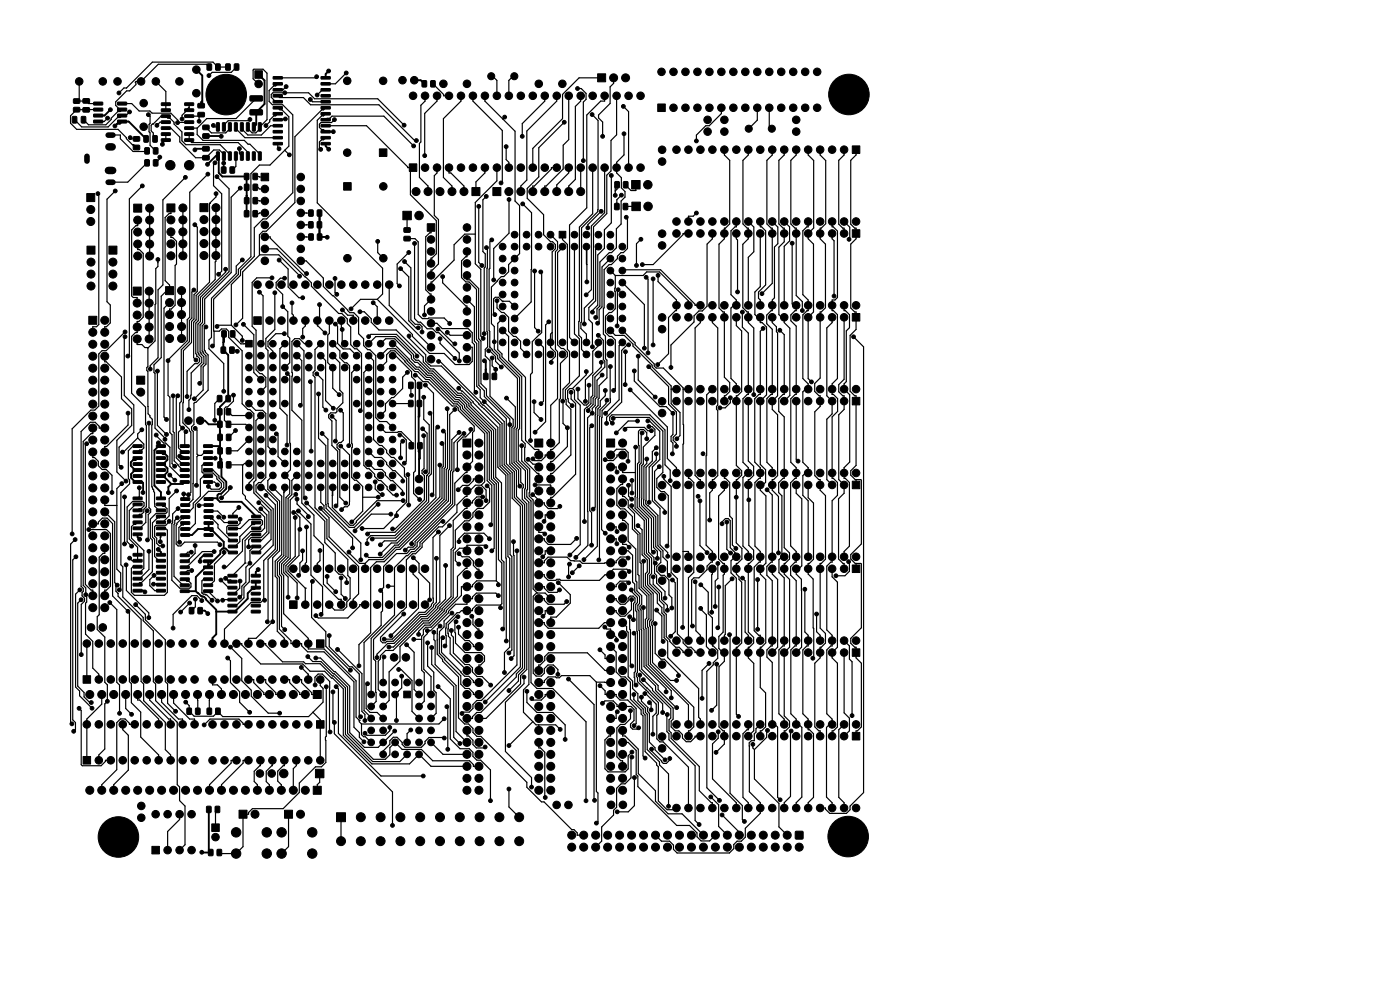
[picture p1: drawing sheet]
<svg xmlns="http://www.w3.org/2000/svg" width="297mm" height="210mm" viewBox="0 0 297 210" stroke-linecap="round" stroke-linejoin="round" font-family="sans-serif">
<g fill="#000" stroke="#000" stroke-width=".21">
<path d="M44 13.6l.7-.1 .2 .2v1l-.1 .2h-.7l-.2-.1zM45.8 13.6l.7-.1 .2 .2v1l-.1 .2h-.6l-.3-.1zM47.9 13.6l.7-.1 .3 .2v1l-.2 .2h-.6l-.2-.1zM49.7 13.6l.8-.1 .2 .2v1l-.2 .2h-.6l-.2-.1zM54.1 15h1.6v1.6h-1.6zM58 16.3l1.8-.1 .1 .5-1.9 .1zM58 17.5h1.8l.1 .5h-1.9zM58 18.8h1.8l.1 .4-1.9 .1zM68.1 18.8h1.9l.1 .4-1.9 .1zM68.1 17.5h1.9l.1 .5h-1.9zM68.1 16.3l1.9-.1 .1 .5-1.9 .1zM89.6 17.2l.7-.1 .2 .1v1l-.1 .3h-.6l-.3-.2z"/>
<path d="M91.4 17.2l.7-.1 .2 .1 .1 1-.2 .3h-.6l-.2-.2zM126.8 15.7h1.7v1.7h-1.7zM15.4 24.7h.7l.2 .1v1.1l-.1 .2h-.6l-.3-.1zM15.6 21l1.2-.1 .2 .3-.1 .6-.2 .2-1-.1-.1-.2zM15.6 22.8h1.2l.2 .2-.1 .6-.2 .2h-1l-.1-.3zM17.6 22.9l1.3-.1 .1 .3v.5l-.2 .2h-1.1l-.1-.2zM17.6 21l1.3-.1 .1 .3v.5l-.2 .2h-1.1l-.1-.2zM17.3 24.7h.7l.2 .1v1.1l-.1 .2h-.6l-.3-.1zM19.9 21.7h1.8l.1 .5-1.9 .1zM19.9 23l1.8-.1 .1 .6-1.9 .1zM19.9 24.2h1.8l.1 .5-1.9 .1zM19.9 25.5h1.8l.1 .5-1.9 .1z"/>
<path d="M25 25.5h1.8l.1 .5-1.9 .1zM25 24.2h1.8l.1 .5-1.9 .1zM25 23l1.8-.1 .1 .6-1.9 .1zM25 21.7h1.8l.1 .5-1.9 .1zM28.3 30.8h1.2l.2 .2-.1 .6-.2 .2h-1l-.1-.2zM28.3 29h1.2l.2 .2-.1 .6-.2 .2h-1l-.1-.3zM30.8 31.4l.7-.1 .2 .2v1l-.1 .2h-.7l-.2-.2zM30.8 33.9l.7-.1 .2 .2v1l-.1 .2h-.7l-.2-.1zM30.6 28.8l.6-.1 .3 .2v1l-.2 .3h-.6l-.2-.2zM32.6 31.4l.7-.1 .2 .2v1l-.1 .2h-.6l-.3-.2zM32.6 33.9l.7-.1 .2 .2v1l-.1 .2h-.6l-.3-.1zM32.5 28.8l.6-.1 .3 .2v1l-.2 .3h-.6l-.2-.2z"/>
<path d="M34.3 21.8h1.8v.5l-1.8 .1zM34.3 23.1h1.8v.5l-1.8 .1zM34.3 24.4l1.8-.1v.5l-1.8 .1zM34.3 25.7l1.8-.1v.5l-1.8 .1zM34.3 26.9h1.8v.5l-1.8 .1zM34.3 28.2h1.8v.5h-1.8zM34.3 29.5l1.8-.1v.5l-1.8 .1zM39.2 29.5l1.8-.1 .1 .5-1.9 .1zM39.2 28.2h1.8l.1 .5h-1.9zM39.2 26.9h1.8l.1 .5-1.9 .1zM39.2 25.7l1.8-.1 .1 .5-1.9 .1zM39.2 24.4l1.8-.1 .1 .5-1.9 .1z"/>
<path d="M39.2 23.1h1.8l.1 .5-1.9 .1zM39.2 21.8h1.8l.1 .5-1.9 .1zM42 22l1.2-.1 .2 .3v.6l-.3 .1h-1l-.2-.2zM42 23.9l1.2-.1 .2 .3v.6l-.3 .1h-1l-.2-.2zM43 33h1.3l.1 .2v.6l-.2 .2-1.1-.1-.1-.2zM43 31.1h1.3l.1 .2v.6l-.2 .2-1.1-.1-.1-.2zM43.1 28.4h1.1l.2 .2v.6l-.3 .2-1-.1-.1-.2zM43.1 26.6l1.1-.1 .2 .3v.6l-.3 .1h-1l-.1-.2zM46 26.1h.5v1.7l-.6-.1zM46 32.2l.5 .1v1.7l-.6-.1zM47 35.4h.7l.2 .1 .1 1-.2 .2-.6 .1-.2-.2zM47.2 26.1h.6l-.1 1.7-.5-.1z"/>
<path d="M47.2 32.2l.6 .1-.1 1.7-.5-.1zM48.8 35.4h.7l.3 .1v1l-.2 .2-.6 .1-.2-.2zM48.5 26.1h.6l-.1 1.7-.5-.1zM48.5 32.2l.6 .1-.1 1.7-.5-.1zM49.8 26.1h.6l-.1 1.7-.6-.1zM49.8 32.2l.6 .1-.1 1.7-.6-.1zM51 26.1h.6l-.1 1.7-.5-.1zM51 32.2l.6 .1-.1 1.7-.5-.1zM51.9 36.8l.7-.1 .2 .2v1l-.1 .2h-.6l-.3-.1zM51.9 39.1l.7-.1 .2 .2v1l-.1 .2h-.6l-.3-.1zM52.3 26.1h.6l-.1 1.7-.5-.1zM52.3 32.2l.6 .1-.1 1.7-.5-.1z"/>
<path d="M53.7 36.8l.7-.1 .2 .2 .1 1-.2 .2h-.6l-.3-.1zM53.7 39.1l.7-.1 .3 .2v1l-.2 .2h-.6l-.2-.1zM53.6 26.1h.6l-.1 1.7-.6-.1zM53.6 32.2l.6 .1-.1 1.7-.6-.1zM54.8 26.1h.6l-.1 1.7-.5-.1zM54.8 32.2l.6 .1-.1 1.7-.5-.1zM55.4 36.8h1.6v1.5h-1.6zM53.1 20.4l2.5-.1 .1 .3v.7l-.2 .2-2.3-.1-.2-.2zM53.1 23.3h2.5l.1 .2v.7l-.2 .2h-2.3l-.2-.2zM58 20.1h1.8l.1 .4-1.9 .1zM58 21.4l1.8-.1 .1 .5-1.9 .1zM58 22.6h1.8l.1 .5h-1.9z"/>
<path d="M58 23.9h1.8l.1 .4-1.9 .1zM58 25.2l1.8-.1 .1 .5-1.9 .1zM58 26.4h1.8l.1 .5h-1.9zM58 27.7h1.8l.1 .4-1.9 .1zM58 29l1.8-.1 .1 .5-1.9 .1zM58 30.2h1.8l.1 .5h-1.9zM68.1 30.2h1.9l.1 .5h-1.9zM68.1 29l1.9-.1 .1 .5-1.9 .1zM68.1 27.7h1.9l.1 .4-1.9 .1zM68.1 26.4h1.9l.1 .5h-1.9zM68.1 25.2l1.9-.1 .1 .5-1.9 .1zM68.1 23.9h1.9l.1 .4-1.9 .1z"/>
<path d="M68.1 22.6h1.9l.1 .5h-1.9zM68.1 21.4l1.9-.1 .1 .5-1.9 .1zM68.1 20.1h1.9l.1 .4-1.9 .1zM72.9 38.7h1.6v1.6h-1.6zM80.5 31.6h1.6v1.6h-1.6zM86.8 34.8h1.6v1.6h-1.6zM100.1 39.8h1.7v1.7h-1.7zM130.5 38.6l.7-.1 .2 .1v1l-.1 .3h-.7l-.2-.2zM132.3 38.6l.7-.1 .2 .1v1l-.1 .3h-.6l-.3-.2zM139.5 22.1h1.6v1.6h-1.6zM180.8 30.9h1.6v1.7h-1.6zM18.4 41.1h1.7v1.7h-1.7z"/>
<path d="M18.5 52.2h1.7v1.7h-1.7zM23.1 52.2h1.7v1.7h-1.7zM28.4 43.3h1.7v1.7h-1.7zM35.4 43.3h1.7v1.7h-1.7zM42.4 43.2h1.7v1.7h-1.7zM51.9 44.7l.7-.1 .2 .2v1l-.1 .2h-.6l-.3-.1zM51.9 41.9h.7l.2 .1 .1 1-.2 .3h-.6l-.3-.2zM53.7 44.7l.7-.1 .2 .2 .1 1-.2 .2h-.6l-.3-.1zM53.7 41.9h.7l.3 .1v1l-.2 .3h-.6l-.2-.2zM65.5 47.1l.7-.1 .2 .1 .1 1-.2 .3h-.6l-.3-.2zM65.5 44.6l.7-.1 .2 .2 .1 .9-.2 .3h-.6l-.2-.2zM65.5 49.6h.7l.3 .1v1l-.2 .3h-.6l-.2-.2z"/>
<path d="M67.3 47.1l.7-.1 .3 .1v1l-.2 .3h-.6l-.2-.2zM67.3 44.6l.7-.1 .3 .2v.9l-.2 .3h-.6l-.2-.2zM67.4 49.6h.7l.2 .1v1l-.1 .3h-.7l-.2-.2zM85.5 44.8h1.8v1.8h-1.8zM85.7 50.2l1.2-.1 .2 .3-.1 .6-.2 .1h-1l-.1-.2zM85.7 48.4l1.2-.1 .2 .2-.1 .7-.2 .1h-1l-.1-.2zM90.6 47.5h1.6v1.6h-1.6zM104.6 39.8h1.7v1.7h-1.7zM118.6 49.1h1.4v1.4h-1.4zM130.4 43.2l.7-.1 .3 .2v1l-.2 .2h-.6l-.2-.1zM132.2 43.2l.7-.1 .3 .2v1l-.2 .2h-.6l-.2-.1zM134 38.3h1.8v1.8h-1.8z"/>
<path d="M134 42.9h1.8v1.8h-1.8zM180.8 48.7h1.6v1.6h-1.6zM18.8 67.1h1.7v1.7h-1.7zM28.2 60.9h1.7v1.7h-1.7zM35.1 60.8h1.7v1.7h-1.7zM46.9 73.6h.7l.3 .1v1l-.2 .3h-.6l-.2-.2zM47.1 70.2l.7-.1 .2 .2v1l-.1 .2h-.6l-.3-.1zM48.8 73.6h.7l.2 .1v1l-.1 .3h-.7l-.2-.2zM48.9 70.2l.7-.1 .2 .2 .1 1-.2 .2h-.6l-.2-.1zM52.1 72.2h1.4v1.4h-1.4zM53.8 67.2h1.6v1.6h-1.6zM102.6 79.2l.7-.1 .2 .2 .1 1-.2 .2-.6 .1-.2-.2z"/>
<path d="M104.4 79.2l.7-.1 .3 .2v1l-.2 .2-.6 .1-.2-.2zM180.8 66.5h1.6v1.6h-1.6zM28.3 94.4l1.8-.1 .1 .5-1.9 .1zM28.3 95.6h1.8l.1 .5-1.9 .1zM28.3 96.9h1.8l.1 .5-1.9 .1zM28.3 98.2h1.8l.1 .4-1.9 .1zM28.3 99.5l1.8-.1 .1 .5-1.9 .1zM29 79.8h1.7v1.7h-1.7zM33.2 99.5l1.8-.1 .1 .5-1.8 .1zM33.2 98.2h1.8l.1 .4-1.8 .1zM33.2 96.9h1.8l.1 .5-1.8 .1zM33.2 95.6h1.8l.1 .5-1.8 .1z"/>
<path d="M33.2 94.4l1.8-.1 .1 .5-1.8 .1zM38.3 94.4l1.8-.1 .1 .5-1.9 .1zM38.3 95.6h1.8l.1 .5-1.9 .1zM38.3 96.9h1.8l.1 .5-1.9 .1zM38.3 98.2h1.8l.1 .4-1.9 .1zM38.3 99.5l1.8-.1 .1 .5-1.9 .1zM43.2 99.5l1.8-.1 .1 .5-1.8 .1zM43.2 98.2h1.8l.1 .4-1.8 .1zM43.2 96.9h1.8l.1 .5-1.8 .1zM43.2 95.6h1.8l.1 .5-1.8 .1zM43.2 94.4l1.8-.1 .1 .5-1.8 .1zM46.2 86.7h.7l.2 .1v1l-.1 .2-.6 .1-.3-.2z"/>
<path d="M46.2 89.4l.7-.1 .2 .2 .1 1-.2 .2h-.6l-.2-.1zM46.2 92.2l.7-.1 .3 .1v1l-.2 .3h-.6l-.2-.2zM46.2 98l.8-.1 .2 .2v1l-.2 .2h-.6l-.2-.1zM46.2 95l.8-.1 .2 .2v1l-.2 .2h-.6l-.2-.1zM46.1 83.9h.8l.2 .1v1l-.2 .2-.6 .1-.2-.2zM48 86.7h.7l.2 .1 .1 1-.2 .2-.6 .1-.3-.2zM48 89.4l.7-.1 .3 .2v1l-.2 .2h-.6l-.2-.1zM48.1 92.2l.7-.1 .2 .1v1l-.1 .3h-.7l-.2-.2zM48.1 98l.7-.1 .2 .2v1l-.1 .2h-.6l-.3-.1zM48.1 95l.7-.1 .2 .2v1l-.1 .2h-.6l-.3-.1zM48 83.9h.7l.2 .1v1l-.1 .2-.6 .1-.3-.2zM86.7 85l.7-.1 .2 .2 .1 1-.2 .2h-.6l-.2-.2z"/>
<path d="M86.7 81.1l.7-.1 .3 .2v1l-.2 .2h-.6l-.2-.1zM86.8 93.9l.7-.1 .3 .2v1l-.2 .2-.6 .1-.2-.2zM88.5 85l.7-.1 .3 .2v1l-.2 .2h-.6l-.2-.2zM88.6 81.1l.7-.1 .2 .2v1l-.1 .2h-.7l-.2-.1zM88.6 93.9l.7-.1 .3 .2v1l-.2 .2-.6 .1-.2-.2zM98.2 93.1h1.7v1.7h-1.7zM113.5 93.1h1.6v1.7h-1.6zM128.7 93.1h1.7v1.7h-1.7zM180.8 84.3h1.6v1.6h-1.6zM28.3 100.7h1.8l.1 .5-1.9 .1zM28.3 102h1.8l.1 .5h-1.9zM28.3 117.4h1.8l.1 .5-1.9 .1z"/>
<path d="M28.3 118.7h1.8l.1 .5h-1.9zM28.3 105.5l1.8-.1 .1 .5-1.9 .1zM28.3 106.7h1.8l.1 .5-1.9 .1zM28.3 108h1.8l.1 .5h-1.9zM28.3 109.3l1.8-.1 .1 .5-1.9 .1zM28.3 110.5h1.8l.1 .5-1.9 .1zM28.3 111.8h1.8l.1 .5-1.9 .1zM28.3 113.1h1.8l.1 .4-1.9 .1zM33.2 102h1.8l.1 .5h-1.8zM33.2 100.7h1.8l.1 .5-1.8 .1zM33.2 118.7h1.8l.1 .5h-1.8zM33.2 117.4h1.8l.1 .5-1.8 .1z"/>
<path d="M33.2 113.1h1.8l.1 .4-1.8 .1zM33.2 111.8h1.8l.1 .5-1.8 .1zM33.2 110.5h1.8l.1 .5-1.8 .1zM33.2 109.3l1.8-.1 .1 .5-1.8 .1zM33.2 108h1.8l.1 .5h-1.8zM33.2 106.7h1.8l.1 .5-1.8 .1zM33.2 105.5l1.8-.1 .1 .5-1.8 .1zM38.3 100.7h1.8l.1 .5-1.9 .1zM38.3 102h1.8l.1 .5h-1.9zM38.3 117.5h1.8l.1 .5-1.9 .1zM38.3 118.8h1.8l.1 .5h-1.9zM38.4 105.6h1.8l.1 .5-1.9 .1z"/>
<path d="M38.4 106.9h1.8l.1 .4-1.9 .1zM38.4 108.2l1.8-.1 .1 .5-1.9 .1zM38.4 109.4h1.8l.1 .5-1.9 .1zM38.4 110.7h1.8l.1 .5h-1.9zM38.4 112l1.8-.1 .1 .5-1.9 .1zM38.4 113.2h1.8l.1 .5-1.9 .1zM43.2 102h1.8l.1 .5h-1.8zM43.2 100.7h1.8l.1 .5-1.8 .1zM43.2 118.8h1.8l.1 .5h-1.8zM43.2 117.5h1.8l.1 .5-1.8 .1zM43.3 113.2h1.8l.1 .5-1.8 .1zM43.3 112l1.8-.1 .1 .5-1.8 .1z"/>
<path d="M43.3 110.7h1.8l.1 .5h-1.8zM43.3 109.4h1.8l.1 .5-1.8 .1zM43.3 108.2l1.8-.1 .1 .5-1.8 .1zM43.3 106.9h1.8l.1 .4-1.8 .1zM43.3 105.6h1.8l.1 .5-1.8 .1zM48.5 109.3h1.8l.1 .5-1.9 .1zM48.5 110.6h1.8l.1 .5h-1.9zM48.5 111.9l1.8-.1 .1 .5-1.9 .1zM48.5 113.1h1.8l.1 .5-1.9 .1zM48.5 114.4h1.8l.1 .5h-1.9zM48.5 115.7l1.8-.1 .1 .5-1.9 .1zM48.5 116.9h1.8l.1 .5-1.9 .1z"/>
<path d="M53.4 116.9h1.8l.1 .5-1.8 .1zM53.4 115.7l1.8-.1 .1 .5-1.8 .1zM53.4 114.4h1.8l.1 .5h-1.8zM53.4 113.1h1.8l.1 .5-1.8 .1zM53.4 111.9l1.8-.1 .1 .5-1.8 .1zM53.4 110.6h1.8l.1 .5h-1.8zM53.4 109.3h1.8l.1 .5-1.8 .1zM180.8 102.1h1.6v1.6h-1.6zM180.8 119.8h1.6v1.7h-1.6zM28.3 120l1.8-.1 .1 .5-1.9 .1zM28.3 121.2h1.8l.1 .5-1.9 .1zM28.3 122.5h1.8l.1 .5h-1.9z"/>
<path d="M28.3 123.8l1.8-.1 .1 .5-1.9 .1zM28.3 125h1.8l.1 .5-1.9 .1zM33.2 125h1.8l.1 .5-1.8 .1zM33.2 123.8l1.8-.1 .1 .5-1.8 .1zM33.2 122.5h1.8l.1 .5h-1.8zM33.2 121.2h1.8l.1 .5-1.8 .1zM33.2 120l1.8-.1 .1 .5-1.8 .1zM38.3 120.1l1.8-.1 .1 .5-1.9 .1zM38.3 121.3h1.8l.1 .5-1.9 .1zM38.3 122.6h1.8l.1 .5-1.9 .1zM38.3 123.9h1.8l.1 .4-1.9 .1zM38.3 125.2l1.8-.1 .1 .5-1.9 .1z"/>
<path d="M40.2 128.9l.7-.1 .2 .2 .1 1-.2 .2h-.6l-.3-.1zM42 128.9l.7-.1 .3 .2v1l-.2 .2h-.6l-.2-.1zM43.2 125.2l1.8-.1 .1 .5-1.8 .1zM43.2 123.9h1.8l.1 .4-1.8 .1zM43.2 122.6h1.8l.1 .5-1.8 .1zM43.2 121.3h1.8l.1 .5-1.8 .1zM43.2 120.1l1.8-.1 .1 .5-1.8 .1zM48.4 121.9l1.8-.1 .1 .5-1.9 .1zM48.4 123.1h1.8l.1 .5-1.9 .1zM48.4 124.4h1.8l.1 .5h-1.9zM48.4 125.7l1.8-.1 .1 .5-1.9 .1zM48.4 126.9h1.8l.1 .5-1.9 .1z"/>
<path d="M48.4 128.2h1.8l.1 .5-1.9 .1zM48.4 129.5h1.8l.1 .4-1.9 .1zM53.3 129.5h1.8l.1 .4-1.8 .1zM53.3 128.2h1.8l.1 .5-1.8 .1zM53.3 126.9h1.8l.1 .5-1.8 .1zM53.3 125.7l1.8-.1 .1 .5-1.8 .1zM53.3 124.4h1.8l.1 .5h-1.8zM53.3 123.1h1.8l.1 .5-1.8 .1zM53.3 121.9l1.8-.1 .1 .5-1.8 .1zM61.4 127.5h1.6v1.6h-1.6zM67.1 135.7h1.6v1.6h-1.6zM180.8 137.6h1.6v1.6h-1.6z"/>
<path d="M17.6 143.3h1.6v1.6h-1.6zM39.7 150.2h.7l.2 .1v1l-.1 .3h-.6l-.3-.2zM41.5 150.2h.7l.3 .1v1l-.2 .3h-.6l-.2-.2zM44 150.2h.7l.2 .1v1l-.1 .3h-.7l-.2-.2zM45.8 150.2h.7l.2 .1v1l-.1 .3h-.6l-.3-.2zM66.5 146.5h1.7v1.7h-1.7zM67.1 152.9h1.6v1.6h-1.6zM85.6 146.6h1.5v1.4h-1.5zM180.8 155.4h1.6v1.6h-1.6zM17.6 160.5h1.6v1.6h-1.6zM43.9 171.1l.7-.1 .2 .2v1l-.1 .2h-.7l-.2-.2zM44.9 174.8h1.6v1.6h-1.6z"/>
<path d="M45.7 171.1l.7-.1 .2 .2v1l-.1 .2h-.6l-.3-.2zM50.7 171.9h1.7v1.7h-1.7zM60.4 171.9h1.7v1.7h-1.7zM66.5 166.8h1.7v1.7h-1.7zM66.9 163.2h1.8v1.8h-1.8zM71.4 172.4h1.9v1.9h-1.9zM168.8 176.4h1.5v1.5h-1.5zM32.2 179.5h1.6v1.6h-1.6zM44.3 180.2l.7-.1 .2 .2v1l-.1 .2h-.7l-.2-.1zM46.1 180.2l.7-.1 .2 .2v1l-.1 .2h-.6l-.3-.1z"/>
<circle cx="16.8" cy="17.3" r=".8"/>
<circle cx="21.8" cy="17.3" r=".8"/>
<circle cx="24.9" cy="17.3" r=".8"/>
<circle cx="25.2" cy="19.7" r=".4"/>
<circle cx="29.9" cy="17.3" r=".8"/>
<circle cx="33.1" cy="17.3" r=".8"/>
<circle cx="38.1" cy="17.3" r=".8"/>
<circle cx="41.7" cy="14.8" r=".8"/>
<circle cx="41.7" cy="19.8" r=".8"/>
<circle cx="44.3" cy="16" r=".4"/>
<circle cx="45.7" cy="17.8" r=".45"/>
<circle cx="48" cy="16.8" r=".45"/>
<circle cx="50.3" cy="17.8" r=".45"/>
<circle cx="54.9" cy="17.8" r=".8"/>
<circle cx="60.4" cy="19.7" r=".4"/>
<circle cx="60.7" cy="18.4" r=".4"/>
<circle cx="67.2" cy="16.3" r=".4"/>
<circle cx="69.7" cy="15.1" r=".4"/>
<circle cx="73.5" cy="15.5" r=".4"/>
<circle cx="73.7" cy="17.1" r=".8"/>
<circle cx="81.3" cy="17.1" r=".8"/>
<circle cx="85.4" cy="17" r=".8"/>
<circle cx="87.9" cy="17" r=".8"/>
<circle cx="94.1" cy="17.8" r=".8"/>
<circle cx="99.1" cy="17.8" r=".8"/>
<circle cx="104.2" cy="16.2" r=".75"/>
<circle cx="109.1" cy="16.2" r=".75"/>
<circle cx="114.3" cy="17.8" r=".8"/>
<circle cx="119.3" cy="17.8" r=".8"/>
<circle cx="122.5" cy="18.8" r=".4"/>
<circle cx="130.2" cy="16.5" r=".85"/>
<circle cx="132.7" cy="16.5" r=".85"/>
<circle cx="140.3" cy="15.2" r=".8"/>
<circle cx="142.9" cy="15.2" r=".8"/>
<circle cx="145.4" cy="15.2" r=".8"/>
<circle cx="148" cy="15.2" r=".8"/>
<circle cx="150.5" cy="15.2" r=".8"/>
<circle cx="153" cy="15.2" r=".8"/>
<circle cx="155.6" cy="15.2" r=".8"/>
<circle cx="158.1" cy="15.2" r=".8"/>
<circle cx="160.7" cy="15.2" r=".8"/>
<circle cx="163.2" cy="15.2" r=".8"/>
<circle cx="165.7" cy="15.2" r=".8"/>
<circle cx="168.3" cy="15.2" r=".8"/>
<circle cx="170.8" cy="15.2" r=".8"/>
<circle cx="173.4" cy="15.2" r=".8"/>
<circle cx="177.8" cy="17.8" r=".45"/>
<circle cx="180.1" cy="16.8" r=".45"/>
<circle cx="182.4" cy="17.8" r=".45"/>
<circle cx="22.8" cy="25.1" r=".4"/>
<circle cx="23.4" cy="23.3" r=".4"/>
<circle cx="24.4" cy="26.7" r=".4"/>
<circle cx="27.5" cy="23.7" r=".4"/>
<circle cx="27.6" cy="29.2" r=".4"/>
<circle cx="30.2" cy="39.4" r=".4"/>
<circle cx="30.5" cy="21.9" r=".8"/>
<circle cx="30.5" cy="26.9" r=".8"/>
<circle cx="31.5" cy="24.3" r=".4"/>
<circle cx="33.3" cy="26.6" r=".4"/>
<circle cx="33.9" cy="33.3" r=".4"/>
<circle cx="34.5" cy="30.6" r=".4"/>
<circle cx="36.1" cy="35.1" r="1"/>
<circle cx="37.7" cy="26" r=".4"/>
<circle cx="38.6" cy="25.2" r=".4"/>
<circle cx="39.3" cy="37.6" r=".4"/>
<circle cx="40.1" cy="35.1" r="1"/>
<circle cx="41.3" cy="31.8" r=".4"/>
<circle cx="42.2" cy="25.7" r=".4"/>
<circle cx="44" cy="34.9" r=".4"/>
<circle cx="44.1" cy="36.9" r=".4"/>
<circle cx="44.8" cy="20.1" r=".45"/>
<circle cx="45.3" cy="26.6" r=".4"/>
<circle cx="45.6" cy="34.5" r=".4"/>
<circle cx="45.7" cy="22.4" r=".45"/>
<circle cx="46" cy="37.5" r=".4"/>
<circle cx="46.9" cy="28.9" r=".4"/>
<circle cx="47.5" cy="34.6" r=".4"/>
<circle cx="48" cy="20.1" r="4.3"/>
<circle cx="48" cy="23.3" r=".45"/>
<circle cx="50.3" cy="22.4" r=".45"/>
<circle cx="50.8" cy="31.5" r=".4"/>
<circle cx="51" cy="39.9" r=".4"/>
<circle cx="51.2" cy="20.1" r=".45"/>
<circle cx="53" cy="25.3" r=".4"/>
<circle cx="56.4" cy="26.6" r=".4"/>
<circle cx="59.2" cy="31.6" r=".4"/>
<circle cx="60.5" cy="25.2" r=".4"/>
<circle cx="61.4" cy="32.9" r=".4"/>
<circle cx="63.8" cy="37.5" r=".8"/>
<circle cx="65.8" cy="21.1" r=".4"/>
<circle cx="67.3" cy="20.2" r=".4"/>
<circle cx="68" cy="31.7" r=".4"/>
<circle cx="69.7" cy="31.6" r=".4"/>
<circle cx="70.7" cy="27.9" r=".4"/>
<circle cx="70.9" cy="25.4" r=".4"/>
<circle cx="73.7" cy="32.4" r=".8"/>
<circle cx="81.3" cy="39.5" r=".8"/>
<circle cx="85.7" cy="26.6" r=".4"/>
<circle cx="87.6" cy="20.3" r=".8"/>
<circle cx="87.8" cy="31" r=".4"/>
<circle cx="88.3" cy="29.8" r=".4"/>
<circle cx="90.1" cy="33" r=".4"/>
<circle cx="90.2" cy="20.3" r=".8"/>
<circle cx="90.2" cy="35.6" r=".8"/>
<circle cx="92.7" cy="20.3" r=".8"/>
<circle cx="92.7" cy="35.6" r=".8"/>
<circle cx="95.2" cy="20.3" r=".8"/>
<circle cx="95.2" cy="35.6" r=".8"/>
<circle cx="97.8" cy="35.6" r=".8"/>
<circle cx="97.8" cy="20.3" r=".8"/>
<circle cx="100.3" cy="20.3" r=".8"/>
<circle cx="100.3" cy="35.6" r=".8"/>
<circle cx="102.9" cy="20.3" r=".8"/>
<circle cx="102.9" cy="35.6" r=".8"/>
<circle cx="105.4" cy="20.3" r=".8"/>
<circle cx="105.4" cy="35.6" r=".8"/>
<circle cx="106.3" cy="38.8" r=".4"/>
<circle cx="107.1" cy="24.8" r=".4"/>
<circle cx="107.4" cy="31.1" r=".4"/>
<circle cx="107.9" cy="20.3" r=".8"/>
<circle cx="107.9" cy="35.6" r=".8"/>
<circle cx="110.5" cy="35.6" r=".8"/>
<circle cx="110.5" cy="20.3" r=".8"/>
<circle cx="110.8" cy="28.9" r=".4"/>
<circle cx="113" cy="20.3" r=".8"/>
<circle cx="113" cy="35.6" r=".8"/>
<circle cx="115.6" cy="20.3" r=".8"/>
<circle cx="115.6" cy="35.6" r=".8"/>
<circle cx="118.1" cy="20.3" r=".8"/>
<circle cx="118.1" cy="35.6" r=".8"/>
<circle cx="119.7" cy="25.9" r=".4"/>
<circle cx="120.6" cy="35.6" r=".8"/>
<circle cx="120.6" cy="20.3" r=".8"/>
<circle cx="123.2" cy="20.3" r=".8"/>
<circle cx="123.2" cy="35.6" r=".8"/>
<circle cx="123.8" cy="34.1" r=".4"/>
<circle cx="125.6" cy="24.3" r=".4"/>
<circle cx="125.7" cy="20.3" r=".8"/>
<circle cx="125.7" cy="35.6" r=".8"/>
<circle cx="127.8" cy="28.9" r=".4"/>
<circle cx="128.3" cy="35.6" r=".8"/>
<circle cx="128.3" cy="20.3" r=".8"/>
<circle cx="129.7" cy="37.2" r=".4"/>
<circle cx="130.8" cy="35.6" r=".8"/>
<circle cx="130.8" cy="20.3" r=".8"/>
<circle cx="132.2" cy="22.6" r=".4"/>
<circle cx="132.4" cy="28.4" r=".4"/>
<circle cx="133.3" cy="35.6" r=".8"/>
<circle cx="133.3" cy="20.3" r=".8"/>
<circle cx="135.9" cy="35.6" r=".8"/>
<circle cx="135.9" cy="20.3" r=".8"/>
<circle cx="137.4" cy="39.2" r=".9"/>
<circle cx="140.5" cy="34.3" r=".8"/>
<circle cx="140.5" cy="31.8" r=".8"/>
<circle cx="142.9" cy="22.9" r=".8"/>
<circle cx="143.5" cy="31.7" r=".8"/>
<circle cx="145.4" cy="22.9" r=".8"/>
<circle cx="146" cy="31.7" r=".8"/>
<circle cx="147.7" cy="29.9" r=".4"/>
<circle cx="148" cy="22.9" r=".8"/>
<circle cx="148.6" cy="31.7" r=".8"/>
<circle cx="150.1" cy="27.9" r=".8"/>
<circle cx="150.1" cy="25.4" r=".8"/>
<circle cx="150.5" cy="22.9" r=".8"/>
<circle cx="151.1" cy="31.7" r=".8"/>
<circle cx="153" cy="22.9" r=".8"/>
<circle cx="153.7" cy="27.9" r=".8"/>
<circle cx="153.7" cy="25.4" r=".8"/>
<circle cx="153.7" cy="31.7" r=".8"/>
<circle cx="155.6" cy="22.9" r=".8"/>
<circle cx="156.2" cy="31.7" r=".8"/>
<circle cx="158.1" cy="22.9" r=".8"/>
<circle cx="158.7" cy="31.7" r=".8"/>
<circle cx="158.8" cy="27.3" r=".75"/>
<circle cx="160.7" cy="22.9" r=".8"/>
<circle cx="161.3" cy="31.7" r=".8"/>
<circle cx="163.2" cy="22.9" r=".8"/>
<circle cx="163.7" cy="27.3" r=".75"/>
<circle cx="163.8" cy="31.7" r=".8"/>
<circle cx="165.7" cy="22.9" r=".8"/>
<circle cx="166.4" cy="31.7" r=".8"/>
<circle cx="168.3" cy="22.9" r=".8"/>
<circle cx="168.9" cy="27.9" r=".8"/>
<circle cx="168.9" cy="25.4" r=".8"/>
<circle cx="168.9" cy="31.7" r=".8"/>
<circle cx="170.8" cy="22.9" r=".8"/>
<circle cx="171.4" cy="31.7" r=".8"/>
<circle cx="173.4" cy="22.9" r=".8"/>
<circle cx="174" cy="31.7" r=".8"/>
<circle cx="176.5" cy="31.7" r=".8"/>
<circle cx="176.9" cy="20" r=".45"/>
<circle cx="177.8" cy="22.3" r=".45"/>
<circle cx="179.1" cy="31.7" r=".8"/>
<circle cx="180.1" cy="20" r="4.3"/>
<circle cx="180.1" cy="23.3" r=".45"/>
<circle cx="182.4" cy="22.3" r=".45"/>
<circle cx="183.3" cy="20" r=".45"/>
<circle cx="19.3" cy="47" r=".85"/>
<circle cx="19.3" cy="44.4" r=".85"/>
<circle cx="19.3" cy="58.1" r=".85"/>
<circle cx="19.3" cy="55.6" r=".85"/>
<circle cx="20.8" cy="41.1" r=".4"/>
<circle cx="24" cy="55.6" r=".85"/>
<circle cx="24" cy="58.1" r=".85"/>
<circle cx="24.4" cy="40.5" r=".4"/>
<circle cx="29.2" cy="54.3" r=".85"/>
<circle cx="29.2" cy="49.2" r=".85"/>
<circle cx="29.2" cy="46.7" r=".85"/>
<circle cx="29.2" cy="51.8" r=".85"/>
<circle cx="31.8" cy="44.1" r=".85"/>
<circle cx="31.8" cy="49.2" r=".85"/>
<circle cx="31.8" cy="51.8" r=".85"/>
<circle cx="31.8" cy="46.7" r=".85"/>
<circle cx="31.8" cy="54.3" r=".85"/>
<circle cx="33.5" cy="55" r=".4"/>
<circle cx="36.3" cy="54.3" r=".85"/>
<circle cx="36.3" cy="49.2" r=".85"/>
<circle cx="36.3" cy="51.7" r=".85"/>
<circle cx="36.3" cy="46.6" r=".85"/>
<circle cx="38.8" cy="54.3" r=".85"/>
<circle cx="38.8" cy="46.6" r=".85"/>
<circle cx="38.8" cy="44.1" r=".85"/>
<circle cx="38.8" cy="49.2" r=".85"/>
<circle cx="38.8" cy="51.7" r=".85"/>
<circle cx="41.3" cy="47.7" r=".4"/>
<circle cx="43.3" cy="46.6" r=".85"/>
<circle cx="43.3" cy="51.7" r=".85"/>
<circle cx="43.3" cy="54.2" r=".85"/>
<circle cx="43.3" cy="49.1" r=".85"/>
<circle cx="45.8" cy="51.7" r=".85"/>
<circle cx="45.8" cy="46.6" r=".85"/>
<circle cx="45.8" cy="44" r=".85"/>
<circle cx="45.8" cy="49.1" r=".85"/>
<circle cx="45.8" cy="54.2" r=".85"/>
<circle cx="45.8" cy="41.1" r=".4"/>
<circle cx="46.4" cy="58.2" r=".4"/>
<circle cx="47.9" cy="57.1" r=".4"/>
<circle cx="51.4" cy="55.1" r=".4"/>
<circle cx="56.2" cy="40.1" r=".8"/>
<circle cx="56.2" cy="42.6" r=".8"/>
<circle cx="56.2" cy="45.2" r=".8"/>
<circle cx="56.2" cy="52.8" r=".8"/>
<circle cx="56.2" cy="47.7" r=".8"/>
<circle cx="56.2" cy="50.2" r=".8"/>
<circle cx="56.2" cy="55.3" r=".8"/>
<circle cx="57.7" cy="58.9" r=".4"/>
<circle cx="59.2" cy="55.2" r=".4"/>
<circle cx="60.4" cy="59" r=".4"/>
<circle cx="63.5" cy="58.6" r=".4"/>
<circle cx="63.8" cy="40.1" r=".8"/>
<circle cx="63.8" cy="42.6" r=".8"/>
<circle cx="63.8" cy="50.2" r=".8"/>
<circle cx="63.8" cy="47.7" r=".8"/>
<circle cx="63.8" cy="45.2" r=".8"/>
<circle cx="63.8" cy="55.3" r=".8"/>
<circle cx="63.8" cy="52.8" r=".8"/>
<circle cx="65" cy="58" r=".4"/>
<circle cx="69.4" cy="50.3" r=".4"/>
<circle cx="71.1" cy="59.1" r=".4"/>
<circle cx="73.7" cy="54.8" r=".8"/>
<circle cx="80.1" cy="51.2" r=".4"/>
<circle cx="81.3" cy="54.8" r=".8"/>
<circle cx="85" cy="57" r=".4"/>
<circle cx="85.8" cy="55.5" r=".4"/>
<circle cx="86.7" cy="53.6" r=".4"/>
<circle cx="87.9" cy="51.6" r=".4"/>
<circle cx="88.3" cy="40.6" r=".85"/>
<circle cx="88.9" cy="45.7" r=".9"/>
<circle cx="90.8" cy="40.6" r=".85"/>
<circle cx="91.4" cy="55.9" r=".8"/>
<circle cx="91.4" cy="50.8" r=".8"/>
<circle cx="91.4" cy="53.3" r=".8"/>
<circle cx="91.4" cy="58.4" r=".8"/>
<circle cx="93.3" cy="40.6" r=".85"/>
<circle cx="93.9" cy="58.7" r=".4"/>
<circle cx="95.9" cy="40.6" r=".85"/>
<circle cx="98.4" cy="40.6" r=".85"/>
<circle cx="99.1" cy="50.8" r=".8"/>
<circle cx="99.1" cy="58.4" r=".8"/>
<circle cx="99.1" cy="55.9" r=".8"/>
<circle cx="99.1" cy="53.3" r=".8"/>
<circle cx="99.1" cy="48.3" r=".8"/>
<circle cx="101.6" cy="43.8" r=".4"/>
<circle cx="102.2" cy="56.3" r=".4"/>
<circle cx="103.2" cy="41.7" r=".4"/>
<circle cx="103.2" cy="52.5" r=".4"/>
<circle cx="104.3" cy="50.9" r=".4"/>
<circle cx="104.7" cy="59.4" r=".4"/>
<circle cx="106.6" cy="52.3" r=".71"/>
<circle cx="106.6" cy="54.9" r=".71"/>
<circle cx="106.6" cy="59.9" r=".71"/>
<circle cx="106.6" cy="57.4" r=".71"/>
<circle cx="107.9" cy="40.6" r=".85"/>
<circle cx="108" cy="42.3" r=".4"/>
<circle cx="109.2" cy="57.4" r=".71"/>
<circle cx="109.2" cy="52.3" r=".71"/>
<circle cx="109.2" cy="59.9" r=".71"/>
<circle cx="109.2" cy="49.8" r=".71"/>
<circle cx="109.2" cy="54.9" r=".71"/>
<circle cx="110.5" cy="40.6" r=".85"/>
<circle cx="110.9" cy="43.2" r=".4"/>
<circle cx="111.7" cy="49.8" r=".71"/>
<circle cx="111.7" cy="52.3" r=".71"/>
<circle cx="113" cy="40.6" r=".85"/>
<circle cx="113.4" cy="57.5" r=".4"/>
<circle cx="114.2" cy="49.8" r=".71"/>
<circle cx="114.2" cy="52.3" r=".71"/>
<circle cx="114.7" cy="57.7" r=".4"/>
<circle cx="115.6" cy="40.6" r=".85"/>
<circle cx="116.8" cy="49.8" r=".71"/>
<circle cx="116.8" cy="52.3" r=".71"/>
<circle cx="118.1" cy="40.6" r=".85"/>
<circle cx="119.3" cy="52.3" r=".71"/>
<circle cx="120.6" cy="40.6" r=".85"/>
<circle cx="121.9" cy="49.8" r=".71"/>
<circle cx="121.9" cy="52.3" r=".71"/>
<circle cx="123.2" cy="40.6" r=".85"/>
<circle cx="124.4" cy="52.3" r=".71"/>
<circle cx="124.4" cy="49.8" r=".71"/>
<circle cx="124.5" cy="59.8" r=".4"/>
<circle cx="124.7" cy="48.3" r=".4"/>
<circle cx="126.9" cy="49.8" r=".71"/>
<circle cx="126.9" cy="52.3" r=".71"/>
<circle cx="127.5" cy="44.8" r=".4"/>
<circle cx="129.5" cy="49.8" r=".71"/>
<circle cx="129.5" cy="52.3" r=".71"/>
<circle cx="129.5" cy="57.4" r=".71"/>
<circle cx="129.5" cy="54.9" r=".71"/>
<circle cx="129.5" cy="59.9" r=".71"/>
<circle cx="130.5" cy="41.4" r=".4"/>
<circle cx="131.8" cy="41.4" r=".4"/>
<circle cx="132" cy="54.9" r=".71"/>
<circle cx="132" cy="57.4" r=".71"/>
<circle cx="132" cy="59.9" r=".71"/>
<circle cx="132" cy="52.3" r=".71"/>
<circle cx="132.9" cy="46.1" r=".4"/>
<circle cx="135" cy="56.3" r=".4"/>
<circle cx="136" cy="50.8" r=".4"/>
<circle cx="136.3" cy="56.1" r=".4"/>
<circle cx="137.1" cy="58.8" r=".4"/>
<circle cx="137.5" cy="43.8" r=".9"/>
<circle cx="138.6" cy="59.2" r=".4"/>
<circle cx="139.6" cy="58.4" r=".4"/>
<circle cx="140.5" cy="49.6" r=".8"/>
<circle cx="140.5" cy="52.1" r=".8"/>
<circle cx="143.5" cy="49.5" r=".8"/>
<circle cx="143.5" cy="47" r=".8"/>
<circle cx="146" cy="49.5" r=".8"/>
<circle cx="146" cy="47" r=".8"/>
<circle cx="147.7" cy="45.2" r=".4"/>
<circle cx="148.6" cy="49.5" r=".8"/>
<circle cx="148.6" cy="47" r=".8"/>
<circle cx="151.1" cy="47" r=".8"/>
<circle cx="151.1" cy="49.5" r=".8"/>
<circle cx="153.7" cy="49.5" r=".8"/>
<circle cx="153.7" cy="47" r=".8"/>
<circle cx="156.2" cy="49.5" r=".8"/>
<circle cx="156.2" cy="47" r=".8"/>
<circle cx="158.7" cy="47" r=".8"/>
<circle cx="158.7" cy="49.5" r=".8"/>
<circle cx="161.3" cy="49.5" r=".8"/>
<circle cx="161.3" cy="47" r=".8"/>
<circle cx="163.8" cy="49.5" r=".8"/>
<circle cx="163.8" cy="47" r=".8"/>
<circle cx="166.4" cy="49.5" r=".8"/>
<circle cx="166.4" cy="47" r=".8"/>
<circle cx="168.1" cy="51.6" r=".4"/>
<circle cx="168.9" cy="49.5" r=".8"/>
<circle cx="168.9" cy="47" r=".8"/>
<circle cx="171.4" cy="49.5" r=".8"/>
<circle cx="171.4" cy="47" r=".8"/>
<circle cx="174" cy="49.5" r=".8"/>
<circle cx="174" cy="47" r=".8"/>
<circle cx="176.5" cy="49.5" r=".8"/>
<circle cx="176.5" cy="47" r=".8"/>
<circle cx="179.1" cy="47" r=".8"/>
<circle cx="179.1" cy="49.5" r=".8"/>
<circle cx="180.1" cy="50.8" r=".4"/>
<circle cx="181.6" cy="47" r=".8"/>
<circle cx="19.3" cy="60.7" r=".85"/>
<circle cx="19.7" cy="75.6" r=".85"/>
<circle cx="19.7" cy="70.5" r=".85"/>
<circle cx="19.7" cy="73" r=".85"/>
<circle cx="19.7" cy="78.1" r=".85"/>
<circle cx="22.2" cy="67.9" r=".85"/>
<circle cx="22.2" cy="70.5" r=".85"/>
<circle cx="22.2" cy="75.6" r=".85"/>
<circle cx="22.2" cy="78.1" r=".85"/>
<circle cx="22.2" cy="73" r=".85"/>
<circle cx="24" cy="60.7" r=".85"/>
<circle cx="26.5" cy="71.4" r=".4"/>
<circle cx="26.5" cy="70.4" r=".4"/>
<circle cx="27.1" cy="75.5" r=".4"/>
<circle cx="29.1" cy="64.3" r=".85"/>
<circle cx="29.1" cy="69.4" r=".85"/>
<circle cx="29.1" cy="66.8" r=".85"/>
<circle cx="29.1" cy="71.9" r=".85"/>
<circle cx="31.6" cy="69.4" r=".85"/>
<circle cx="31.6" cy="71.9" r=".85"/>
<circle cx="31.6" cy="64.3" r=".85"/>
<circle cx="31.6" cy="66.8" r=".85"/>
<circle cx="31.6" cy="61.7" r=".85"/>
<circle cx="31.9" cy="78.3" r=".4"/>
<circle cx="33.4" cy="78.7" r=".4"/>
<circle cx="35.7" cy="76.5" r=".4"/>
<circle cx="36" cy="69.3" r=".85"/>
<circle cx="36" cy="64.2" r=".85"/>
<circle cx="36" cy="71.8" r=".85"/>
<circle cx="36" cy="66.7" r=".85"/>
<circle cx="38.5" cy="69.3" r=".85"/>
<circle cx="38.5" cy="61.6" r=".85"/>
<circle cx="38.5" cy="66.7" r=".85"/>
<circle cx="38.5" cy="64.2" r=".85"/>
<circle cx="38.5" cy="71.8" r=".85"/>
<circle cx="41.1" cy="61.5" r=".4"/>
<circle cx="41.6" cy="76.4" r=".4"/>
<circle cx="43.7" cy="69.4" r=".4"/>
<circle cx="45.1" cy="73.4" r=".4"/>
<circle cx="46" cy="69.3" r=".4"/>
<circle cx="50.1" cy="68.9" r=".4"/>
<circle cx="50.3" cy="74.5" r=".4"/>
<circle cx="51.4" cy="72.2" r=".4"/>
<circle cx="51.6" cy="68.8" r=".4"/>
<circle cx="52.8" cy="75.4" r=".7"/>
<circle cx="52.8" cy="78" r=".7"/>
<circle cx="54.6" cy="60.4" r=".8"/>
<circle cx="55" cy="62" r=".4"/>
<circle cx="55.3" cy="72.9" r=".7"/>
<circle cx="55.3" cy="78" r=".7"/>
<circle cx="55.3" cy="75.4" r=".7"/>
<circle cx="57.2" cy="60.4" r=".8"/>
<circle cx="57.2" cy="68" r=".8"/>
<circle cx="57.9" cy="75.4" r=".7"/>
<circle cx="57.9" cy="78" r=".7"/>
<circle cx="57.9" cy="72.9" r=".7"/>
<circle cx="58.3" cy="62.1" r=".4"/>
<circle cx="59.7" cy="60.4" r=".8"/>
<circle cx="59.7" cy="68" r=".8"/>
<circle cx="60" cy="65" r=".4"/>
<circle cx="60.3" cy="70.8" r=".4"/>
<circle cx="60.4" cy="72.9" r=".7"/>
<circle cx="60.4" cy="75.4" r=".7"/>
<circle cx="60.4" cy="78" r=".7"/>
<circle cx="61" cy="79.2" r=".4"/>
<circle cx="61.9" cy="64.3" r=".4"/>
<circle cx="62.2" cy="68" r=".8"/>
<circle cx="62.2" cy="60.4" r=".8"/>
<circle cx="63" cy="75.4" r=".7"/>
<circle cx="63" cy="78" r=".7"/>
<circle cx="63" cy="72.9" r=".7"/>
<circle cx="64.2" cy="63.2" r=".4"/>
<circle cx="64.2" cy="71.5" r=".4"/>
<circle cx="64.8" cy="60.4" r=".8"/>
<circle cx="64.8" cy="68" r=".8"/>
<circle cx="65.5" cy="75.4" r=".7"/>
<circle cx="65.5" cy="72.9" r=".7"/>
<circle cx="65.5" cy="78" r=".7"/>
<circle cx="67.2" cy="79.3" r=".4"/>
<circle cx="67.3" cy="68" r=".8"/>
<circle cx="67.3" cy="60.4" r=".8"/>
<circle cx="67.8" cy="64.6" r=".4"/>
<circle cx="68" cy="72.9" r=".7"/>
<circle cx="68" cy="75.4" r=".7"/>
<circle cx="68" cy="78" r=".7"/>
<circle cx="68.9" cy="70.6" r=".4"/>
<circle cx="69.9" cy="68" r=".8"/>
<circle cx="69.9" cy="60.4" r=".8"/>
<circle cx="70.6" cy="72.9" r=".7"/>
<circle cx="70.6" cy="75.4" r=".7"/>
<circle cx="70.6" cy="78" r=".7"/>
<circle cx="71.1" cy="68.7" r=".4"/>
<circle cx="71.5" cy="62.4" r=".4"/>
<circle cx="72.4" cy="68" r=".8"/>
<circle cx="72.4" cy="60.4" r=".8"/>
<circle cx="72.6" cy="69.9" r=".4"/>
<circle cx="72.6" cy="65.7" r=".4"/>
<circle cx="73.1" cy="75.4" r=".7"/>
<circle cx="73.1" cy="78" r=".7"/>
<circle cx="73.1" cy="72.9" r=".7"/>
<circle cx="74.5" cy="65.5" r=".4"/>
<circle cx="74.9" cy="68" r=".8"/>
<circle cx="74.9" cy="60.4" r=".8"/>
<circle cx="75.7" cy="72.9" r=".7"/>
<circle cx="75.7" cy="75.4" r=".7"/>
<circle cx="75.7" cy="78" r=".7"/>
<circle cx="76.4" cy="66.1" r=".4"/>
<circle cx="77.5" cy="68" r=".8"/>
<circle cx="77.5" cy="60.4" r=".8"/>
<circle cx="78.2" cy="71.4" r=".4"/>
<circle cx="78.2" cy="72.9" r=".7"/>
<circle cx="78.2" cy="75.4" r=".7"/>
<circle cx="78.2" cy="78" r=".7"/>
<circle cx="79.2" cy="64.2" r=".4"/>
<circle cx="80" cy="60.4" r=".8"/>
<circle cx="80" cy="68" r=".8"/>
<circle cx="80.7" cy="75.4" r=".7"/>
<circle cx="80.7" cy="78" r=".7"/>
<circle cx="80.7" cy="72.9" r=".7"/>
<circle cx="82.6" cy="68" r=".8"/>
<circle cx="82.6" cy="60.4" r=".8"/>
<circle cx="83.3" cy="78" r=".7"/>
<circle cx="83.3" cy="72.9" r=".7"/>
<circle cx="83.3" cy="75.4" r=".7"/>
<circle cx="84.7" cy="60.7" r=".4"/>
<circle cx="86.4" cy="79" r=".4"/>
<circle cx="86.8" cy="71.3" r=".4"/>
<circle cx="88.1" cy="79.6" r=".4"/>
<circle cx="88.5" cy="75.5" r=".4"/>
<circle cx="88.7" cy="69.5" r=".4"/>
<circle cx="89.5" cy="70.4" r=".4"/>
<circle cx="90" cy="66.8" r=".4"/>
<circle cx="91.4" cy="66" r=".8"/>
<circle cx="91.4" cy="73.7" r=".8"/>
<circle cx="91.4" cy="68.6" r=".8"/>
<circle cx="91.4" cy="71.1" r=".8"/>
<circle cx="91.4" cy="63.5" r=".8"/>
<circle cx="91.4" cy="76.2" r=".8"/>
<circle cx="91.4" cy="61" r=".8"/>
<circle cx="92.9" cy="69.8" r=".4"/>
<circle cx="93" cy="76.7" r=".4"/>
<circle cx="93.4" cy="71.9" r=".4"/>
<circle cx="94.9" cy="70.5" r=".4"/>
<circle cx="95.4" cy="68.6" r=".4"/>
<circle cx="96.5" cy="72.9" r=".4"/>
<circle cx="96.5" cy="76" r=".4"/>
<circle cx="97.4" cy="76.6" r=".4"/>
<circle cx="99.1" cy="63.5" r=".8"/>
<circle cx="99.1" cy="66" r=".8"/>
<circle cx="99.1" cy="76.2" r=".8"/>
<circle cx="99.1" cy="73.7" r=".8"/>
<circle cx="99.1" cy="61" r=".8"/>
<circle cx="99.1" cy="68.6" r=".8"/>
<circle cx="99.1" cy="71.1" r=".8"/>
<circle cx="102.5" cy="71.8" r=".4"/>
<circle cx="102.7" cy="70.8" r=".4"/>
<circle cx="102.8" cy="76.5" r=".4"/>
<circle cx="103.7" cy="74.4" r=".4"/>
<circle cx="104.4" cy="75.9" r=".4"/>
<circle cx="104.9" cy="72.5" r=".4"/>
<circle cx="105" cy="66.7" r=".4"/>
<circle cx="105.2" cy="78.3" r=".4"/>
<circle cx="105.4" cy="63.8" r=".4"/>
<circle cx="106.3" cy="77.9" r=".4"/>
<circle cx="106.6" cy="67.6" r=".71"/>
<circle cx="106.6" cy="62.5" r=".71"/>
<circle cx="106.6" cy="65" r=".71"/>
<circle cx="106.6" cy="72.6" r=".71"/>
<circle cx="106.6" cy="70.1" r=".71"/>
<circle cx="109.2" cy="75.2" r=".71"/>
<circle cx="109.2" cy="70.1" r=".71"/>
<circle cx="109.2" cy="62.5" r=".71"/>
<circle cx="109.2" cy="67.6" r=".71"/>
<circle cx="109.2" cy="65" r=".71"/>
<circle cx="109.2" cy="72.6" r=".71"/>
<circle cx="111.7" cy="75.2" r=".71"/>
<circle cx="111.7" cy="72.6" r=".71"/>
<circle cx="114.2" cy="70.3" r=".4"/>
<circle cx="114.2" cy="75.2" r=".71"/>
<circle cx="114.2" cy="72.6" r=".71"/>
<circle cx="116.4" cy="68.3" r=".4"/>
<circle cx="116.8" cy="72.6" r=".71"/>
<circle cx="116.8" cy="75.2" r=".71"/>
<circle cx="116.9" cy="76.9" r=".4"/>
<circle cx="119.3" cy="72.6" r=".71"/>
<circle cx="119.3" cy="75.2" r=".71"/>
<circle cx="121.9" cy="75.2" r=".71"/>
<circle cx="121.9" cy="72.6" r=".71"/>
<circle cx="124" cy="68.7" r=".4"/>
<circle cx="124.4" cy="62.5" r=".4"/>
<circle cx="124.4" cy="78.8" r=".4"/>
<circle cx="124.4" cy="72.6" r=".71"/>
<circle cx="124.4" cy="75.2" r=".71"/>
<circle cx="125.7" cy="73.6" r=".4"/>
<circle cx="125.7" cy="66.2" r=".4"/>
<circle cx="126.4" cy="67.3" r=".4"/>
<circle cx="126.8" cy="68.6" r=".4"/>
<circle cx="126.9" cy="71.1" r=".4"/>
<circle cx="126.9" cy="72.6" r=".71"/>
<circle cx="126.9" cy="75.2" r=".71"/>
<circle cx="127.6" cy="76.9" r=".4"/>
<circle cx="127.7" cy="79.6" r=".4"/>
<circle cx="129.5" cy="77.8" r=".4"/>
<circle cx="129.5" cy="65" r=".71"/>
<circle cx="129.5" cy="75.2" r=".71"/>
<circle cx="129.5" cy="72.6" r=".71"/>
<circle cx="129.5" cy="70.1" r=".71"/>
<circle cx="129.5" cy="62.5" r=".71"/>
<circle cx="129.5" cy="67.6" r=".71"/>
<circle cx="130.9" cy="69.1" r=".4"/>
<circle cx="131.1" cy="61.5" r=".4"/>
<circle cx="132" cy="67.6" r=".71"/>
<circle cx="132" cy="72.6" r=".71"/>
<circle cx="132" cy="65" r=".71"/>
<circle cx="132" cy="70.1" r=".71"/>
<circle cx="132" cy="62.5" r=".71"/>
<circle cx="132.7" cy="74.6" r=".4"/>
<circle cx="133.4" cy="73.2" r=".4"/>
<circle cx="134.6" cy="78.7" r=".4"/>
<circle cx="135.4" cy="75.6" r=".4"/>
<circle cx="136.7" cy="73.9" r=".4"/>
<circle cx="137.5" cy="74.9" r=".4"/>
<circle cx="137.6" cy="77.8" r=".4"/>
<circle cx="138.6" cy="73.2" r=".4"/>
<circle cx="139.5" cy="77.3" r=".4"/>
<circle cx="140.5" cy="69.8" r=".8"/>
<circle cx="140.5" cy="67.3" r=".8"/>
<circle cx="142.3" cy="77.9" r=".4"/>
<circle cx="143.5" cy="64.8" r=".8"/>
<circle cx="143.5" cy="67.3" r=".8"/>
<circle cx="146" cy="67.3" r=".8"/>
<circle cx="146" cy="64.8" r=".8"/>
<circle cx="148.6" cy="67.3" r=".8"/>
<circle cx="148.6" cy="64.8" r=".8"/>
<circle cx="151.1" cy="67.3" r=".8"/>
<circle cx="151.1" cy="64.8" r=".8"/>
<circle cx="153.7" cy="67.3" r=".8"/>
<circle cx="153.7" cy="64.8" r=".8"/>
<circle cx="156.2" cy="67.3" r=".8"/>
<circle cx="156.2" cy="64.8" r=".8"/>
<circle cx="156.5" cy="61.9" r=".4"/>
<circle cx="157.5" cy="66.2" r=".4"/>
<circle cx="158.7" cy="67.3" r=".8"/>
<circle cx="158.7" cy="64.8" r=".8"/>
<circle cx="161.3" cy="67.3" r=".8"/>
<circle cx="161.3" cy="64.8" r=".8"/>
<circle cx="161.6" cy="62.3" r=".4"/>
<circle cx="161.9" cy="69.7" r=".4"/>
<circle cx="163.8" cy="67.3" r=".8"/>
<circle cx="163.8" cy="64.8" r=".8"/>
<circle cx="165.4" cy="70.1" r=".4"/>
<circle cx="166.4" cy="64.8" r=".8"/>
<circle cx="166.4" cy="67.3" r=".8"/>
<circle cx="168.9" cy="67.3" r=".8"/>
<circle cx="168.9" cy="64.8" r=".8"/>
<circle cx="170.2" cy="65.9" r=".4"/>
<circle cx="171.4" cy="64.8" r=".8"/>
<circle cx="171.4" cy="67.3" r=".8"/>
<circle cx="174" cy="64.8" r=".8"/>
<circle cx="174" cy="67.3" r=".8"/>
<circle cx="176.5" cy="67.3" r=".8"/>
<circle cx="176.5" cy="64.8" r=".8"/>
<circle cx="176.9" cy="62.8" r=".4"/>
<circle cx="179.1" cy="67.3" r=".8"/>
<circle cx="179.1" cy="64.8" r=".8"/>
<circle cx="181.1" cy="71.4" r=".4"/>
<circle cx="181.6" cy="64.8" r=".8"/>
<circle cx="18.4" cy="94.1" r=".4"/>
<circle cx="19.7" cy="85.7" r=".85"/>
<circle cx="19.7" cy="88.3" r=".85"/>
<circle cx="19.7" cy="83.2" r=".85"/>
<circle cx="19.7" cy="80.6" r=".85"/>
<circle cx="19.7" cy="93.3" r=".85"/>
<circle cx="19.7" cy="98.4" r=".85"/>
<circle cx="19.7" cy="95.9" r=".85"/>
<circle cx="19.7" cy="90.8" r=".85"/>
<circle cx="22.2" cy="93.3" r=".85"/>
<circle cx="22.2" cy="88.3" r=".85"/>
<circle cx="22.2" cy="90.8" r=".85"/>
<circle cx="22.2" cy="98.4" r=".85"/>
<circle cx="22.2" cy="85.7" r=".85"/>
<circle cx="22.2" cy="80.6" r=".85"/>
<circle cx="22.2" cy="83.2" r=".85"/>
<circle cx="22.2" cy="95.9" r=".85"/>
<circle cx="25.7" cy="99.1" r=".4"/>
<circle cx="26" cy="95.9" r=".4"/>
<circle cx="27.2" cy="87.6" r=".4"/>
<circle cx="29.8" cy="83.2" r=".85"/>
<circle cx="30.1" cy="91.2" r=".4"/>
<circle cx="31.6" cy="89.8" r=".4"/>
<circle cx="33.1" cy="92.3" r=".4"/>
<circle cx="33.6" cy="93.9" r=".4"/>
<circle cx="35" cy="93.2" r=".4"/>
<circle cx="35.3" cy="89" r=".4"/>
<circle cx="35.3" cy="92.2" r=".4"/>
<circle cx="36.7" cy="84" r=".4"/>
<circle cx="37" cy="98.9" r=".4"/>
<circle cx="37.7" cy="84" r=".4"/>
<circle cx="38.1" cy="96.8" r=".4"/>
<circle cx="38.7" cy="90.8" r=".4"/>
<circle cx="39.4" cy="91.6" r=".4"/>
<circle cx="39.7" cy="84.1" r=".4"/>
<circle cx="40" cy="89.2" r=".8"/>
<circle cx="40.1" cy="86.9" r=".4"/>
<circle cx="41.2" cy="84.6" r=".4"/>
<circle cx="41.4" cy="90.9" r=".4"/>
<circle cx="42.4" cy="81.3" r=".4"/>
<circle cx="42.5" cy="89.2" r=".8"/>
<circle cx="45.6" cy="89.1" r=".4"/>
<circle cx="45.7" cy="97.2" r=".4"/>
<circle cx="47.5" cy="83" r=".4"/>
<circle cx="49.5" cy="83.8" r=".4"/>
<circle cx="50" cy="91.3" r=".4"/>
<circle cx="52.8" cy="88.1" r=".7"/>
<circle cx="52.8" cy="95.8" r=".7"/>
<circle cx="52.8" cy="83.1" r=".7"/>
<circle cx="52.8" cy="93.2" r=".7"/>
<circle cx="52.8" cy="98.3" r=".7"/>
<circle cx="52.8" cy="80.5" r=".7"/>
<circle cx="52.8" cy="85.6" r=".7"/>
<circle cx="52.8" cy="90.7" r=".7"/>
<circle cx="55.3" cy="90.7" r=".7"/>
<circle cx="55.3" cy="95.8" r=".7"/>
<circle cx="55.3" cy="88.1" r=".7"/>
<circle cx="55.3" cy="98.3" r=".7"/>
<circle cx="55.3" cy="85.6" r=".7"/>
<circle cx="55.3" cy="93.2" r=".7"/>
<circle cx="55.3" cy="80.5" r=".7"/>
<circle cx="55.3" cy="83.1" r=".7"/>
<circle cx="57.9" cy="95.8" r=".7"/>
<circle cx="57.9" cy="90.7" r=".7"/>
<circle cx="57.9" cy="93.2" r=".7"/>
<circle cx="57.9" cy="98.3" r=".7"/>
<circle cx="57.9" cy="80.5" r=".7"/>
<circle cx="57.9" cy="85.6" r=".7"/>
<circle cx="57.9" cy="83.1" r=".7"/>
<circle cx="57.9" cy="88.1" r=".7"/>
<circle cx="58.6" cy="92" r=".4"/>
<circle cx="60.4" cy="98.3" r=".7"/>
<circle cx="60.4" cy="85.6" r=".7"/>
<circle cx="60.4" cy="80.5" r=".7"/>
<circle cx="60.4" cy="95.8" r=".7"/>
<circle cx="60.9" cy="94.4" r=".4"/>
<circle cx="63" cy="95.8" r=".7"/>
<circle cx="63" cy="98.3" r=".7"/>
<circle cx="63" cy="80.5" r=".7"/>
<circle cx="63.7" cy="86" r=".4"/>
<circle cx="65.5" cy="98.3" r=".7"/>
<circle cx="65.8" cy="81" r=".4"/>
<circle cx="66" cy="95.7" r=".4"/>
<circle cx="67.6" cy="83.6" r=".4"/>
<circle cx="68" cy="98.3" r=".7"/>
<circle cx="68.3" cy="92" r=".4"/>
<circle cx="69.1" cy="87" r=".4"/>
<circle cx="70.4" cy="88.3" r=".4"/>
<circle cx="70.6" cy="98.3" r=".7"/>
<circle cx="70.7" cy="86.6" r=".4"/>
<circle cx="71.1" cy="93.6" r=".4"/>
<circle cx="72" cy="83.7" r=".4"/>
<circle cx="72.3" cy="87" r=".4"/>
<circle cx="72.3" cy="94.6" r=".4"/>
<circle cx="73.1" cy="98.3" r=".7"/>
<circle cx="74" cy="94.5" r=".4"/>
<circle cx="75.7" cy="95.8" r=".7"/>
<circle cx="75.7" cy="85.6" r=".7"/>
<circle cx="75.7" cy="80.5" r=".7"/>
<circle cx="75.7" cy="98.3" r=".7"/>
<circle cx="76.4" cy="87.1" r=".4"/>
<circle cx="78.2" cy="90.7" r=".7"/>
<circle cx="78.2" cy="88.1" r=".7"/>
<circle cx="78.2" cy="93.2" r=".7"/>
<circle cx="78.2" cy="80.5" r=".7"/>
<circle cx="78.2" cy="98.3" r=".7"/>
<circle cx="78.2" cy="83.1" r=".7"/>
<circle cx="78.2" cy="95.8" r=".7"/>
<circle cx="78.2" cy="85.6" r=".7"/>
<circle cx="80.7" cy="90.7" r=".7"/>
<circle cx="80.7" cy="95.8" r=".7"/>
<circle cx="80.7" cy="98.3" r=".7"/>
<circle cx="80.7" cy="80.5" r=".7"/>
<circle cx="80.7" cy="83.1" r=".7"/>
<circle cx="80.7" cy="88.1" r=".7"/>
<circle cx="80.7" cy="85.6" r=".7"/>
<circle cx="80.7" cy="93.2" r=".7"/>
<circle cx="83.3" cy="98.3" r=".7"/>
<circle cx="83.3" cy="80.5" r=".7"/>
<circle cx="83.3" cy="83.1" r=".7"/>
<circle cx="83.3" cy="95.8" r=".7"/>
<circle cx="83.3" cy="90.7" r=".7"/>
<circle cx="83.3" cy="85.6" r=".7"/>
<circle cx="83.3" cy="88.1" r=".7"/>
<circle cx="83.3" cy="93.2" r=".7"/>
<circle cx="84.8" cy="92.3" r=".4"/>
<circle cx="85" cy="97.1" r=".4"/>
<circle cx="85.4" cy="93.6" r=".4"/>
<circle cx="85.8" cy="98.2" r=".4"/>
<circle cx="87.3" cy="83.9" r=".4"/>
<circle cx="89.7" cy="91" r=".4"/>
<circle cx="89.9" cy="92.4" r=".4"/>
<circle cx="89.9" cy="84.3" r=".4"/>
<circle cx="90.2" cy="81.7" r=".4"/>
<circle cx="91.2" cy="87.7" r=".4"/>
<circle cx="92.9" cy="90.6" r=".4"/>
<circle cx="93.3" cy="98.7" r=".4"/>
<circle cx="93.8" cy="94.1" r=".4"/>
<circle cx="94" cy="91.4" r=".4"/>
<circle cx="94.9" cy="86.7" r=".4"/>
<circle cx="96.5" cy="86.9" r=".4"/>
<circle cx="97" cy="99.6" r=".4"/>
<circle cx="97.3" cy="82.4" r=".4"/>
<circle cx="97.4" cy="91.7" r=".4"/>
<circle cx="98.4" cy="92" r=".4"/>
<circle cx="99.1" cy="96.5" r=".85"/>
<circle cx="99.1" cy="99.1" r=".85"/>
<circle cx="99.9" cy="91.1" r=".4"/>
<circle cx="100.9" cy="83.2" r=".4"/>
<circle cx="101.6" cy="94" r=".85"/>
<circle cx="101.6" cy="99.1" r=".85"/>
<circle cx="101.6" cy="96.5" r=".85"/>
<circle cx="102.7" cy="85.2" r=".4"/>
<circle cx="107.5" cy="84.5" r=".4"/>
<circle cx="108.1" cy="90.1" r=".4"/>
<circle cx="110.7" cy="94.5" r=".4"/>
<circle cx="112" cy="97.4" r=".4"/>
<circle cx="112.5" cy="93.5" r=".4"/>
<circle cx="113.1" cy="97.3" r=".4"/>
<circle cx="113.3" cy="85.2" r=".4"/>
<circle cx="113.5" cy="91.7" r=".4"/>
<circle cx="114.3" cy="99.1" r=".85"/>
<circle cx="114.3" cy="96.5" r=".85"/>
<circle cx="114.8" cy="89" r=".4"/>
<circle cx="114.8" cy="85.6" r=".4"/>
<circle cx="116.8" cy="96.5" r=".85"/>
<circle cx="116.8" cy="99.1" r=".85"/>
<circle cx="116.8" cy="94" r=".85"/>
<circle cx="119.4" cy="85.1" r=".4"/>
<circle cx="120.4" cy="90.7" r=".4"/>
<circle cx="121.2" cy="83.2" r=".4"/>
<circle cx="121.4" cy="86.1" r=".4"/>
<circle cx="122.6" cy="82.5" r=".4"/>
<circle cx="124.2" cy="85.1" r=".4"/>
<circle cx="124.8" cy="87.1" r=".4"/>
<circle cx="125" cy="81.7" r=".4"/>
<circle cx="125.5" cy="90.3" r=".4"/>
<circle cx="125.6" cy="87.7" r=".4"/>
<circle cx="128.4" cy="97.5" r=".4"/>
<circle cx="128.4" cy="82.8" r=".4"/>
<circle cx="128.5" cy="87.7" r=".4"/>
<circle cx="128.7" cy="89.8" r=".4"/>
<circle cx="128.8" cy="84.9" r=".4"/>
<circle cx="129.5" cy="96.5" r=".85"/>
<circle cx="129.5" cy="99.1" r=".85"/>
<circle cx="129.9" cy="89.8" r=".4"/>
<circle cx="130.1" cy="88.8" r=".4"/>
<circle cx="130.2" cy="82.8" r=".4"/>
<circle cx="130.7" cy="91.8" r=".4"/>
<circle cx="132.1" cy="99.1" r=".85"/>
<circle cx="132.1" cy="94" r=".85"/>
<circle cx="132.1" cy="96.5" r=".85"/>
<circle cx="132.6" cy="91.1" r=".4"/>
<circle cx="132.6" cy="81.6" r=".4"/>
<circle cx="133.2" cy="97.8" r=".4"/>
<circle cx="133.7" cy="82.7" r=".4"/>
<circle cx="134.8" cy="94.9" r=".4"/>
<circle cx="135.2" cy="89.3" r=".4"/>
<circle cx="136.2" cy="91.8" r=".4"/>
<circle cx="137.2" cy="93.1" r=".4"/>
<circle cx="137.2" cy="97.4" r=".4"/>
<circle cx="137.4" cy="89.3" r=".4"/>
<circle cx="137.7" cy="90.5" r=".4"/>
<circle cx="138.2" cy="91.4" r=".4"/>
<circle cx="139" cy="84.2" r=".4"/>
<circle cx="139.2" cy="95" r=".4"/>
<circle cx="139.2" cy="96.3" r=".4"/>
<circle cx="139.9" cy="99" r=".4"/>
<circle cx="140.5" cy="85.1" r=".8"/>
<circle cx="140.5" cy="87.6" r=".8"/>
<circle cx="142.6" cy="96.3" r=".4"/>
<circle cx="142.8" cy="87.7" r=".4"/>
<circle cx="143.5" cy="94.7" r=".4"/>
<circle cx="143.5" cy="82.5" r=".8"/>
<circle cx="143.5" cy="85.1" r=".8"/>
<circle cx="143.6" cy="93.1" r=".4"/>
<circle cx="146" cy="85.1" r=".8"/>
<circle cx="146" cy="82.5" r=".8"/>
<circle cx="148.6" cy="85.1" r=".8"/>
<circle cx="148.6" cy="82.5" r=".8"/>
<circle cx="149.1" cy="96.3" r=".4"/>
<circle cx="151.1" cy="85.1" r=".8"/>
<circle cx="151.1" cy="82.5" r=".8"/>
<circle cx="152.7" cy="86.5" r=".4"/>
<circle cx="153.7" cy="82.5" r=".8"/>
<circle cx="153.7" cy="85.1" r=".8"/>
<circle cx="154.9" cy="84.4" r=".4"/>
<circle cx="156.2" cy="85.1" r=".8"/>
<circle cx="156.2" cy="82.5" r=".8"/>
<circle cx="158.7" cy="85.1" r=".8"/>
<circle cx="158.7" cy="82.5" r=".8"/>
<circle cx="159.9" cy="83.7" r=".4"/>
<circle cx="161.3" cy="85.1" r=".8"/>
<circle cx="161.3" cy="82.5" r=".8"/>
<circle cx="163.8" cy="85.1" r=".8"/>
<circle cx="163.8" cy="82.5" r=".8"/>
<circle cx="166.4" cy="82.5" r=".8"/>
<circle cx="166.4" cy="85.1" r=".8"/>
<circle cx="168.9" cy="82.5" r=".8"/>
<circle cx="168.9" cy="85.1" r=".8"/>
<circle cx="169.3" cy="97.8" r=".4"/>
<circle cx="171.4" cy="82.5" r=".8"/>
<circle cx="171.4" cy="85.1" r=".8"/>
<circle cx="172.1" cy="81" r=".4"/>
<circle cx="174" cy="85.1" r=".8"/>
<circle cx="174" cy="82.5" r=".8"/>
<circle cx="176.5" cy="82.5" r=".8"/>
<circle cx="176.5" cy="85.1" r=".8"/>
<circle cx="179.1" cy="82.5" r=".8"/>
<circle cx="179.1" cy="85.1" r=".8"/>
<circle cx="181.6" cy="82.5" r=".8"/>
<circle cx="15.3" cy="113.3" r=".4"/>
<circle cx="15.9" cy="114.5" r=".4"/>
<circle cx="16.1" cy="118.1" r=".4"/>
<circle cx="18.8" cy="112.3" r=".4"/>
<circle cx="19.7" cy="111.1" r=".85"/>
<circle cx="19.7" cy="103.5" r=".85"/>
<circle cx="19.7" cy="108.6" r=".85"/>
<circle cx="19.7" cy="106" r=".85"/>
<circle cx="19.7" cy="116.2" r=".85"/>
<circle cx="19.7" cy="118.7" r=".85"/>
<circle cx="19.7" cy="101" r=".85"/>
<circle cx="19.7" cy="113.7" r=".85"/>
<circle cx="22.2" cy="103.5" r=".85"/>
<circle cx="22.2" cy="111.1" r=".85"/>
<circle cx="22.2" cy="113.7" r=".85"/>
<circle cx="22.2" cy="108.6" r=".85"/>
<circle cx="22.2" cy="106" r=".85"/>
<circle cx="22.2" cy="116.2" r=".85"/>
<circle cx="22.2" cy="118.7" r=".85"/>
<circle cx="22.2" cy="101" r=".85"/>
<circle cx="23.8" cy="104.5" r=".4"/>
<circle cx="25.8" cy="102.6" r=".4"/>
<circle cx="26.4" cy="115.4" r=".4"/>
<circle cx="26.4" cy="105.4" r=".4"/>
<circle cx="26.7" cy="102.1" r=".4"/>
<circle cx="26.7" cy="119.8" r=".4"/>
<circle cx="27.5" cy="118.4" r=".4"/>
<circle cx="27.9" cy="115.9" r=".4"/>
<circle cx="29.6" cy="103.5" r=".4"/>
<circle cx="29.6" cy="114.4" r=".4"/>
<circle cx="30.3" cy="104.5" r=".4"/>
<circle cx="31.2" cy="108.3" r=".4"/>
<circle cx="31.3" cy="114.5" r=".4"/>
<circle cx="31.6" cy="116.9" r=".4"/>
<circle cx="33.6" cy="116.5" r=".4"/>
<circle cx="34" cy="114.9" r=".4"/>
<circle cx="34.5" cy="115.8" r=".4"/>
<circle cx="35.7" cy="104.5" r=".4"/>
<circle cx="35.9" cy="110.6" r=".4"/>
<circle cx="36" cy="100.8" r=".4"/>
<circle cx="37.1" cy="101.9" r=".4"/>
<circle cx="37.5" cy="104.1" r=".4"/>
<circle cx="37.6" cy="109.8" r=".4"/>
<circle cx="37.8" cy="107.9" r=".4"/>
<circle cx="38.1" cy="115" r=".4"/>
<circle cx="39" cy="104.8" r=".4"/>
<circle cx="40" cy="104.9" r=".4"/>
<circle cx="40.6" cy="117.1" r=".4"/>
<circle cx="41.4" cy="115.7" r=".4"/>
<circle cx="41.7" cy="103" r=".4"/>
<circle cx="42.2" cy="107.3" r=".4"/>
<circle cx="42.5" cy="119.1" r=".4"/>
<circle cx="44.2" cy="103.2" r=".4"/>
<circle cx="45.4" cy="117" r=".4"/>
<circle cx="46.1" cy="102.9" r=".4"/>
<circle cx="46.4" cy="109.7" r=".4"/>
<circle cx="46.7" cy="115.6" r=".4"/>
<circle cx="47" cy="105.6" r=".4"/>
<circle cx="47.5" cy="109.7" r=".4"/>
<circle cx="47.5" cy="117.2" r=".4"/>
<circle cx="48.9" cy="103.4" r=".4"/>
<circle cx="50.7" cy="107.7" r=".4"/>
<circle cx="50.9" cy="110.1" r=".4"/>
<circle cx="52.7" cy="116" r=".4"/>
<circle cx="52.8" cy="100.8" r=".7"/>
<circle cx="52.8" cy="103.4" r=".7"/>
<circle cx="53" cy="119.5" r=".4"/>
<circle cx="54.9" cy="106.6" r=".4"/>
<circle cx="55.3" cy="107.9" r=".4"/>
<circle cx="55.3" cy="100.8" r=".7"/>
<circle cx="55.3" cy="103.4" r=".7"/>
<circle cx="56.4" cy="105.1" r=".4"/>
<circle cx="57.9" cy="100.8" r=".7"/>
<circle cx="57.9" cy="103.4" r=".7"/>
<circle cx="60.4" cy="103.4" r=".7"/>
<circle cx="60.4" cy="100.8" r=".7"/>
<circle cx="62.3" cy="108.7" r=".4"/>
<circle cx="62.6" cy="109.8" r=".4"/>
<circle cx="62.7" cy="104.9" r=".4"/>
<circle cx="63" cy="100.8" r=".7"/>
<circle cx="63" cy="103.4" r=".7"/>
<circle cx="63" cy="105.9" r=".4"/>
<circle cx="63.3" cy="108.4" r=".4"/>
<circle cx="63.6" cy="112.3" r=".4"/>
<circle cx="64.2" cy="116.9" r=".4"/>
<circle cx="64.8" cy="105.6" r=".4"/>
<circle cx="65" cy="111.8" r=".4"/>
<circle cx="65.1" cy="106.7" r=".4"/>
<circle cx="65.4" cy="109.6" r=".4"/>
<circle cx="65.5" cy="100.8" r=".7"/>
<circle cx="65.5" cy="103.4" r=".7"/>
<circle cx="67.9" cy="116.8" r=".4"/>
<circle cx="68" cy="107.8" r=".4"/>
<circle cx="68" cy="103.4" r=".7"/>
<circle cx="68" cy="100.8" r=".7"/>
<circle cx="70.6" cy="100.8" r=".7"/>
<circle cx="70.6" cy="103.4" r=".7"/>
<circle cx="71.3" cy="107.3" r=".4"/>
<circle cx="72.5" cy="108.1" r=".4"/>
<circle cx="73.1" cy="100.8" r=".7"/>
<circle cx="73.1" cy="103.4" r=".7"/>
<circle cx="73.4" cy="106.7" r=".4"/>
<circle cx="74" cy="117.1" r=".4"/>
<circle cx="74.6" cy="110.7" r=".4"/>
<circle cx="74.8" cy="116.2" r=".4"/>
<circle cx="75.3" cy="112.6" r=".4"/>
<circle cx="75.7" cy="103.4" r=".7"/>
<circle cx="75.7" cy="100.8" r=".7"/>
<circle cx="76.5" cy="118.8" r=".4"/>
<circle cx="76.8" cy="112.1" r=".4"/>
<circle cx="77.7" cy="117.8" r=".4"/>
<circle cx="77.9" cy="115.3" r=".4"/>
<circle cx="78" cy="113.3" r=".4"/>
<circle cx="78.2" cy="103.4" r=".7"/>
<circle cx="78.2" cy="100.8" r=".7"/>
<circle cx="79" cy="114.3" r=".4"/>
<circle cx="79.6" cy="102.2" r=".4"/>
<circle cx="80.2" cy="107" r=".4"/>
<circle cx="80.2" cy="105.5" r=".4"/>
<circle cx="80.7" cy="117.5" r=".4"/>
<circle cx="80.7" cy="115.6" r=".4"/>
<circle cx="80.7" cy="100.8" r=".7"/>
<circle cx="80.7" cy="103.4" r=".7"/>
<circle cx="81.1" cy="104.9" r=".4"/>
<circle cx="82.9" cy="109.1" r=".4"/>
<circle cx="83.3" cy="112.2" r=".4"/>
<circle cx="83.3" cy="103.4" r=".7"/>
<circle cx="83.3" cy="100.8" r=".7"/>
<circle cx="84.1" cy="109.4" r=".4"/>
<circle cx="84.1" cy="105" r=".4"/>
<circle cx="85.4" cy="104.7" r=".4"/>
<circle cx="85.4" cy="102.1" r=".4"/>
<circle cx="85.5" cy="106.2" r=".4"/>
<circle cx="86" cy="116.7" r=".4"/>
<circle cx="86.5" cy="100.7" r=".4"/>
<circle cx="86.7" cy="107.1" r=".4"/>
<circle cx="87.3" cy="115.3" r=".4"/>
<circle cx="87.7" cy="118.3" r=".4"/>
<circle cx="88.9" cy="104.1" r=".8"/>
<circle cx="88.9" cy="101.6" r=".8"/>
<circle cx="89" cy="106" r=".4"/>
<circle cx="90.3" cy="100.1" r=".4"/>
<circle cx="91.7" cy="105" r=".4"/>
<circle cx="92.6" cy="118.4" r=".4"/>
<circle cx="93" cy="112.8" r=".4"/>
<circle cx="94" cy="110.6" r=".4"/>
<circle cx="94.5" cy="120" r=".4"/>
<circle cx="95.4" cy="111.5" r=".4"/>
<circle cx="97.2" cy="103.9" r=".4"/>
<circle cx="97.3" cy="119.7" r=".4"/>
<circle cx="97.4" cy="117.4" r=".4"/>
<circle cx="97.4" cy="114.9" r=".4"/>
<circle cx="99.1" cy="101.6" r=".85"/>
<circle cx="99.1" cy="109.2" r=".85"/>
<circle cx="99.1" cy="119.4" r=".85"/>
<circle cx="99.1" cy="111.8" r=".85"/>
<circle cx="99.1" cy="114.3" r=".85"/>
<circle cx="99.1" cy="106.7" r=".85"/>
<circle cx="99.1" cy="116.8" r=".85"/>
<circle cx="99.1" cy="104.1" r=".85"/>
<circle cx="101.6" cy="104.1" r=".85"/>
<circle cx="101.6" cy="106.7" r=".85"/>
<circle cx="101.6" cy="101.6" r=".85"/>
<circle cx="101.6" cy="114.3" r=".85"/>
<circle cx="101.6" cy="109.2" r=".85"/>
<circle cx="101.6" cy="111.8" r=".85"/>
<circle cx="101.6" cy="116.8" r=".85"/>
<circle cx="101.6" cy="119.4" r=".85"/>
<circle cx="102.4" cy="105.4" r=".4"/>
<circle cx="103.1" cy="116" r=".4"/>
<circle cx="103.1" cy="106.2" r=".4"/>
<circle cx="103.3" cy="103.1" r=".4"/>
<circle cx="103.8" cy="114.3" r=".4"/>
<circle cx="104.1" cy="111.3" r=".4"/>
<circle cx="104.3" cy="116.8" r=".4"/>
<circle cx="108.9" cy="114.9" r=".4"/>
<circle cx="109.7" cy="116.8" r=".4"/>
<circle cx="110.3" cy="103.1" r=".4"/>
<circle cx="113" cy="104.9" r=".4"/>
<circle cx="113.5" cy="102.9" r=".4"/>
<circle cx="114.3" cy="109.2" r=".85"/>
<circle cx="114.3" cy="114.3" r=".85"/>
<circle cx="114.3" cy="119.4" r=".85"/>
<circle cx="114.3" cy="101.6" r=".85"/>
<circle cx="114.3" cy="106.7" r=".85"/>
<circle cx="114.3" cy="116.8" r=".85"/>
<circle cx="114.3" cy="104.1" r=".85"/>
<circle cx="114.3" cy="111.8" r=".85"/>
<circle cx="115.1" cy="118.1" r=".4"/>
<circle cx="115.4" cy="110.6" r=".4"/>
<circle cx="115.6" cy="113.3" r=".4"/>
<circle cx="116.8" cy="101.6" r=".85"/>
<circle cx="116.8" cy="104.1" r=".85"/>
<circle cx="116.8" cy="111.8" r=".85"/>
<circle cx="116.8" cy="116.8" r=".85"/>
<circle cx="116.8" cy="109.2" r=".85"/>
<circle cx="116.8" cy="119.4" r=".85"/>
<circle cx="116.8" cy="106.7" r=".85"/>
<circle cx="116.8" cy="114.3" r=".85"/>
<circle cx="118.8" cy="107.4" r=".4"/>
<circle cx="120.8" cy="119.7" r=".4"/>
<circle cx="120.9" cy="117.7" r=".4"/>
<circle cx="122.2" cy="118.2" r=".4"/>
<circle cx="122.3" cy="114.2" r=".4"/>
<circle cx="123.9" cy="118.7" r=".4"/>
<circle cx="124" cy="110.6" r=".4"/>
<circle cx="125.5" cy="115.6" r=".4"/>
<circle cx="125.8" cy="108" r=".4"/>
<circle cx="127" cy="118.8" r=".4"/>
<circle cx="128.4" cy="113.1" r=".4"/>
<circle cx="129.5" cy="111.8" r=".85"/>
<circle cx="129.5" cy="106.7" r=".85"/>
<circle cx="129.5" cy="104.1" r=".85"/>
<circle cx="129.5" cy="114.3" r=".85"/>
<circle cx="129.5" cy="109.2" r=".85"/>
<circle cx="129.5" cy="116.8" r=".85"/>
<circle cx="129.5" cy="119.4" r=".85"/>
<circle cx="129.5" cy="101.6" r=".85"/>
<circle cx="130.9" cy="115.4" r=".4"/>
<circle cx="130.9" cy="112.8" r=".4"/>
<circle cx="130.9" cy="100.1" r=".4"/>
<circle cx="132.1" cy="101.6" r=".85"/>
<circle cx="132.1" cy="106.7" r=".85"/>
<circle cx="132.1" cy="104.1" r=".85"/>
<circle cx="132.1" cy="109.2" r=".85"/>
<circle cx="132.1" cy="111.8" r=".85"/>
<circle cx="132.1" cy="116.8" r=".85"/>
<circle cx="132.1" cy="119.4" r=".85"/>
<circle cx="132.1" cy="114.3" r=".85"/>
<circle cx="133.3" cy="118.4" r=".4"/>
<circle cx="133.3" cy="102.9" r=".4"/>
<circle cx="133.5" cy="116.1" r=".4"/>
<circle cx="134" cy="105.9" r=".4"/>
<circle cx="134" cy="107.3" r=".4"/>
<circle cx="134.1" cy="104.6" r=".4"/>
<circle cx="134.1" cy="101.9" r=".4"/>
<circle cx="135.3" cy="111.5" r=".4"/>
<circle cx="136.6" cy="119" r=".4"/>
<circle cx="137.7" cy="106.6" r=".4"/>
<circle cx="138.6" cy="117.1" r=".4"/>
<circle cx="139" cy="119.5" r=".4"/>
<circle cx="139.5" cy="118.5" r=".4"/>
<circle cx="140.5" cy="102.9" r=".8"/>
<circle cx="140.5" cy="105.4" r=".8"/>
<circle cx="140.8" cy="101" r=".4"/>
<circle cx="141" cy="108.7" r=".4"/>
<circle cx="141.5" cy="115.8" r=".4"/>
<circle cx="141.6" cy="118" r=".4"/>
<circle cx="142.2" cy="102" r=".4"/>
<circle cx="143.5" cy="100.3" r=".8"/>
<circle cx="143.5" cy="102.9" r=".8"/>
<circle cx="143.5" cy="118.1" r=".8"/>
<circle cx="146" cy="118.1" r=".8"/>
<circle cx="146" cy="100.3" r=".8"/>
<circle cx="146" cy="102.9" r=".8"/>
<circle cx="148.1" cy="105.3" r=".4"/>
<circle cx="148.5" cy="106.3" r=".4"/>
<circle cx="148.6" cy="100.3" r=".8"/>
<circle cx="148.6" cy="102.9" r=".8"/>
<circle cx="148.6" cy="118.1" r=".8"/>
<circle cx="150" cy="117.2" r=".4"/>
<circle cx="150.6" cy="110.3" r=".4"/>
<circle cx="151.1" cy="102.9" r=".8"/>
<circle cx="151.1" cy="100.3" r=".8"/>
<circle cx="151.1" cy="118.1" r=".8"/>
<circle cx="152.3" cy="119.5" r=".4"/>
<circle cx="153.2" cy="111.1" r=".4"/>
<circle cx="153.7" cy="100.3" r=".8"/>
<circle cx="153.7" cy="102.9" r=".8"/>
<circle cx="153.7" cy="118.1" r=".8"/>
<circle cx="154.2" cy="110.7" r=".4"/>
<circle cx="155" cy="117.3" r=".4"/>
<circle cx="156.1" cy="116.3" r=".4"/>
<circle cx="156.2" cy="105.5" r=".4"/>
<circle cx="156.2" cy="100.3" r=".8"/>
<circle cx="156.2" cy="102.9" r=".8"/>
<circle cx="156.2" cy="118.1" r=".8"/>
<circle cx="158.7" cy="100.3" r=".8"/>
<circle cx="158.7" cy="102.9" r=".8"/>
<circle cx="158.7" cy="118.1" r=".8"/>
<circle cx="158.9" cy="106" r=".4"/>
<circle cx="161.3" cy="102.9" r=".8"/>
<circle cx="161.3" cy="118.1" r=".8"/>
<circle cx="161.3" cy="100.3" r=".8"/>
<circle cx="162.7" cy="103.9" r=".4"/>
<circle cx="163.8" cy="100.3" r=".8"/>
<circle cx="163.8" cy="102.9" r=".8"/>
<circle cx="163.8" cy="118.1" r=".8"/>
<circle cx="165.1" cy="117.3" r=".4"/>
<circle cx="166.4" cy="100.3" r=".8"/>
<circle cx="166.4" cy="118.1" r=".8"/>
<circle cx="166.4" cy="102.9" r=".8"/>
<circle cx="168.9" cy="100.3" r=".8"/>
<circle cx="168.9" cy="102.9" r=".8"/>
<circle cx="168.9" cy="118.1" r=".8"/>
<circle cx="171.4" cy="118.1" r=".8"/>
<circle cx="171.4" cy="100.3" r=".8"/>
<circle cx="171.4" cy="102.9" r=".8"/>
<circle cx="174" cy="102.9" r=".8"/>
<circle cx="174" cy="118.1" r=".8"/>
<circle cx="174" cy="100.3" r=".8"/>
<circle cx="176.5" cy="102.9" r=".8"/>
<circle cx="176.5" cy="100.3" r=".8"/>
<circle cx="176.5" cy="118.1" r=".8"/>
<circle cx="179.1" cy="102.9" r=".8"/>
<circle cx="179.1" cy="100.3" r=".8"/>
<circle cx="179.1" cy="118.1" r=".8"/>
<circle cx="180" cy="119.1" r=".4"/>
<circle cx="181.6" cy="100.3" r=".8"/>
<circle cx="181.6" cy="118.1" r=".8"/>
<circle cx="16.9" cy="125.1" r=".4"/>
<circle cx="17.2" cy="127.2" r=".4"/>
<circle cx="17.2" cy="138.9" r=".4"/>
<circle cx="18.2" cy="126.2" r=".4"/>
<circle cx="18.4" cy="136.5" r=".8"/>
<circle cx="19.3" cy="133.1" r=".8"/>
<circle cx="19.7" cy="128.9" r=".85"/>
<circle cx="19.7" cy="126.4" r=".85"/>
<circle cx="19.7" cy="123.8" r=".85"/>
<circle cx="19.7" cy="121.3" r=".85"/>
<circle cx="21" cy="136.5" r=".8"/>
<circle cx="21.8" cy="133.1" r=".8"/>
<circle cx="22.2" cy="128.9" r=".85"/>
<circle cx="22.2" cy="126.4" r=".85"/>
<circle cx="22.2" cy="121.3" r=".85"/>
<circle cx="22.2" cy="123.8" r=".85"/>
<circle cx="23.3" cy="127.8" r=".4"/>
<circle cx="23.5" cy="136.5" r=".8"/>
<circle cx="24.9" cy="124.1" r=".4"/>
<circle cx="25.3" cy="125.1" r=".4"/>
<circle cx="26" cy="136.5" r=".8"/>
<circle cx="27.2" cy="129.7" r=".4"/>
<circle cx="28.6" cy="136.5" r=".8"/>
<circle cx="28.8" cy="128.3" r=".4"/>
<circle cx="30.7" cy="125.6" r=".4"/>
<circle cx="31.1" cy="136.5" r=".8"/>
<circle cx="31.6" cy="131" r=".4"/>
<circle cx="32.6" cy="123.9" r=".4"/>
<circle cx="32.7" cy="122.1" r=".4"/>
<circle cx="33.7" cy="136.5" r=".8"/>
<circle cx="36.2" cy="136.5" r=".8"/>
<circle cx="36.7" cy="133.2" r=".4"/>
<circle cx="38.3" cy="129.8" r=".4"/>
<circle cx="38.7" cy="136.5" r=".8"/>
<circle cx="40.2" cy="127.9" r=".4"/>
<circle cx="40.7" cy="121" r=".4"/>
<circle cx="41.3" cy="136.5" r=".8"/>
<circle cx="41.4" cy="127.1" r=".4"/>
<circle cx="42.8" cy="127.4" r=".4"/>
<circle cx="44.1" cy="130.2" r=".4"/>
<circle cx="45" cy="127.3" r=".4"/>
<circle cx="45.1" cy="136.5" r=".8"/>
<circle cx="46.2" cy="127.5" r=".4"/>
<circle cx="46.9" cy="123.1" r=".4"/>
<circle cx="47.2" cy="127.3" r=".4"/>
<circle cx="47.5" cy="120.3" r=".4"/>
<circle cx="47.6" cy="136.5" r=".8"/>
<circle cx="47.9" cy="122.7" r=".4"/>
<circle cx="48.3" cy="139.6" r=".4"/>
<circle cx="48.9" cy="137.3" r=".4"/>
<circle cx="50.2" cy="136.5" r=".8"/>
<circle cx="50.9" cy="126.7" r=".4"/>
<circle cx="50.9" cy="123.3" r=".4"/>
<circle cx="52.7" cy="136.5" r=".8"/>
<circle cx="54.8" cy="120.8" r=".4"/>
<circle cx="55.2" cy="136.5" r=".8"/>
<circle cx="56.1" cy="127.3" r=".4"/>
<circle cx="56.7" cy="131.9" r=".4"/>
<circle cx="57.8" cy="136.5" r=".8"/>
<circle cx="57.8" cy="131.9" r=".4"/>
<circle cx="60.3" cy="136.5" r=".8"/>
<circle cx="60.4" cy="133.6" r=".4"/>
<circle cx="61.1" cy="126.7" r=".4"/>
<circle cx="62.2" cy="120.6" r=".8"/>
<circle cx="62.9" cy="136.5" r=".8"/>
<circle cx="63" cy="126.8" r=".4"/>
<circle cx="63.4" cy="122" r=".4"/>
<circle cx="64.8" cy="120.6" r=".8"/>
<circle cx="64.8" cy="128.3" r=".8"/>
<circle cx="65.3" cy="139.3" r=".4"/>
<circle cx="65.4" cy="136.5" r=".8"/>
<circle cx="66.3" cy="123.3" r=".4"/>
<circle cx="67" cy="139.6" r=".4"/>
<circle cx="67" cy="130.6" r=".4"/>
<circle cx="67.3" cy="120.6" r=".8"/>
<circle cx="67.3" cy="128.3" r=".8"/>
<circle cx="68.1" cy="130.3" r=".4"/>
<circle cx="69.4" cy="122.3" r=".4"/>
<circle cx="69.8" cy="120.6" r=".8"/>
<circle cx="69.8" cy="128.3" r=".8"/>
<circle cx="69.8" cy="134.8" r=".4"/>
<circle cx="71.2" cy="125.5" r=".4"/>
<circle cx="71.6" cy="137.8" r=".4"/>
<circle cx="72.4" cy="122.6" r=".4"/>
<circle cx="72.4" cy="120.6" r=".8"/>
<circle cx="72.4" cy="128.3" r=".8"/>
<circle cx="73.3" cy="127" r=".4"/>
<circle cx="73.6" cy="123.6" r=".4"/>
<circle cx="74.9" cy="120.6" r=".8"/>
<circle cx="74.9" cy="128.3" r=".8"/>
<circle cx="77.5" cy="120.6" r=".8"/>
<circle cx="77.5" cy="128.3" r=".8"/>
<circle cx="80" cy="139.5" r=".4"/>
<circle cx="80" cy="120.6" r=".8"/>
<circle cx="80" cy="128.3" r=".8"/>
<circle cx="80.7" cy="125.3" r=".4"/>
<circle cx="81.5" cy="139.4" r=".4"/>
<circle cx="81.5" cy="135.6" r=".4"/>
<circle cx="82.3" cy="124.4" r=".4"/>
<circle cx="82.5" cy="137.3" r=".4"/>
<circle cx="82.5" cy="120.6" r=".8"/>
<circle cx="82.5" cy="128.3" r=".8"/>
<circle cx="82.9" cy="134.9" r=".4"/>
<circle cx="83.6" cy="139.4" r=".8"/>
<circle cx="85.1" cy="120.6" r=".8"/>
<circle cx="85.1" cy="128.3" r=".8"/>
<circle cx="85.7" cy="130.2" r=".4"/>
<circle cx="86.1" cy="139.4" r=".8"/>
<circle cx="86.3" cy="136.8" r=".4"/>
<circle cx="87.6" cy="120.6" r=".8"/>
<circle cx="87.6" cy="128.3" r=".8"/>
<circle cx="87.8" cy="135.6" r=".4"/>
<circle cx="88.8" cy="134.6" r=".4"/>
<circle cx="90.2" cy="120.6" r=".8"/>
<circle cx="90.2" cy="128.3" r=".8"/>
<circle cx="90.7" cy="133.8" r=".4"/>
<circle cx="90.7" cy="136.4" r=".4"/>
<circle cx="91.2" cy="127.3" r=".4"/>
<circle cx="91.6" cy="137.4" r=".4"/>
<circle cx="92" cy="134.1" r=".4"/>
<circle cx="93.4" cy="132.8" r=".4"/>
<circle cx="93.9" cy="135.3" r=".4"/>
<circle cx="94.4" cy="137" r=".4"/>
<circle cx="95.8" cy="133.7" r=".4"/>
<circle cx="95.9" cy="130.1" r=".4"/>
<circle cx="96.7" cy="131.9" r=".4"/>
<circle cx="97.2" cy="130.8" r=".4"/>
<circle cx="97.3" cy="133.1" r=".4"/>
<circle cx="99.1" cy="129.5" r=".85"/>
<circle cx="99.1" cy="134.6" r=".85"/>
<circle cx="99.1" cy="137.2" r=".85"/>
<circle cx="99.1" cy="139.7" r=".85"/>
<circle cx="99.1" cy="132.1" r=".85"/>
<circle cx="99.1" cy="127" r=".85"/>
<circle cx="99.1" cy="121.9" r=".85"/>
<circle cx="99.1" cy="124.5" r=".85"/>
<circle cx="100.1" cy="130.7" r=".4"/>
<circle cx="101.6" cy="129.5" r=".85"/>
<circle cx="101.6" cy="134.6" r=".85"/>
<circle cx="101.6" cy="137.2" r=".85"/>
<circle cx="101.6" cy="132.1" r=".85"/>
<circle cx="101.6" cy="139.7" r=".85"/>
<circle cx="101.6" cy="127" r=".85"/>
<circle cx="101.6" cy="121.9" r=".85"/>
<circle cx="101.6" cy="124.5" r=".85"/>
<circle cx="105.7" cy="126.4" r=".4"/>
<circle cx="105.7" cy="124" r=".4"/>
<circle cx="106.2" cy="128.9" r=".4"/>
<circle cx="106.6" cy="133.4" r=".4"/>
<circle cx="107.4" cy="136" r=".4"/>
<circle cx="108" cy="138.5" r=".4"/>
<circle cx="108.4" cy="139.7" r=".4"/>
<circle cx="114.3" cy="129.5" r=".85"/>
<circle cx="114.3" cy="134.6" r=".85"/>
<circle cx="114.3" cy="139.7" r=".85"/>
<circle cx="114.3" cy="132.1" r=".85"/>
<circle cx="114.3" cy="137.2" r=".85"/>
<circle cx="114.3" cy="127" r=".85"/>
<circle cx="114.3" cy="121.9" r=".85"/>
<circle cx="114.3" cy="124.5" r=".85"/>
<circle cx="115.2" cy="130.7" r=".4"/>
<circle cx="116.8" cy="134.6" r=".85"/>
<circle cx="116.8" cy="132.1" r=".85"/>
<circle cx="116.8" cy="137.2" r=".85"/>
<circle cx="116.8" cy="139.7" r=".85"/>
<circle cx="116.8" cy="129.5" r=".85"/>
<circle cx="116.8" cy="127" r=".85"/>
<circle cx="116.8" cy="124.5" r=".85"/>
<circle cx="116.8" cy="121.9" r=".85"/>
<circle cx="118.4" cy="123.6" r=".4"/>
<circle cx="118.7" cy="125.1" r=".4"/>
<circle cx="120.2" cy="127.6" r=".4"/>
<circle cx="120.6" cy="122.4" r=".4"/>
<circle cx="121.4" cy="121.5" r=".4"/>
<circle cx="122.9" cy="120" r=".4"/>
<circle cx="127.3" cy="137.8" r=".4"/>
<circle cx="128.3" cy="133" r=".4"/>
<circle cx="129.5" cy="139.7" r=".85"/>
<circle cx="129.5" cy="132.1" r=".85"/>
<circle cx="129.5" cy="134.6" r=".85"/>
<circle cx="129.5" cy="137.2" r=".85"/>
<circle cx="129.5" cy="129.5" r=".85"/>
<circle cx="129.5" cy="127" r=".85"/>
<circle cx="129.5" cy="124.5" r=".85"/>
<circle cx="129.5" cy="121.9" r=".85"/>
<circle cx="130.8" cy="135.8" r=".4"/>
<circle cx="132.1" cy="139.7" r=".85"/>
<circle cx="132.1" cy="129.5" r=".85"/>
<circle cx="132.1" cy="134.6" r=".85"/>
<circle cx="132.1" cy="137.2" r=".85"/>
<circle cx="132.1" cy="132.1" r=".85"/>
<circle cx="132.1" cy="127" r=".85"/>
<circle cx="132.1" cy="121.9" r=".85"/>
<circle cx="132.1" cy="124.5" r=".85"/>
<circle cx="133.4" cy="123.6" r=".4"/>
<circle cx="133.5" cy="121.2" r=".4"/>
<circle cx="133.6" cy="130.8" r=".4"/>
<circle cx="133.9" cy="125.1" r=".4"/>
<circle cx="134" cy="127.2" r=".4"/>
<circle cx="134.4" cy="131.5" r=".4"/>
<circle cx="134.5" cy="134.3" r=".4"/>
<circle cx="136.5" cy="128.9" r=".4"/>
<circle cx="138.6" cy="122.4" r=".4"/>
<circle cx="139" cy="132.3" r=".4"/>
<circle cx="139.3" cy="129.4" r=".4"/>
<circle cx="140.5" cy="138.5" r=".8"/>
<circle cx="140.5" cy="123.2" r=".8"/>
<circle cx="140.5" cy="120.7" r=".8"/>
<circle cx="140.7" cy="136.1" r=".4"/>
<circle cx="141.1" cy="126.9" r=".4"/>
<circle cx="141.6" cy="129.5" r=".4"/>
<circle cx="142" cy="122.1" r=".4"/>
<circle cx="142.3" cy="135" r=".4"/>
<circle cx="142.5" cy="129" r=".4"/>
<circle cx="142.7" cy="123" r=".4"/>
<circle cx="143.5" cy="120.6" r=".8"/>
<circle cx="143.5" cy="138.4" r=".8"/>
<circle cx="143.5" cy="135.9" r=".8"/>
<circle cx="144.8" cy="133.1" r=".4"/>
<circle cx="146" cy="135.9" r=".8"/>
<circle cx="146" cy="138.4" r=".8"/>
<circle cx="146" cy="120.6" r=".8"/>
<circle cx="146.9" cy="132.8" r=".4"/>
<circle cx="147.5" cy="123.4" r=".4"/>
<circle cx="148.6" cy="138.4" r=".8"/>
<circle cx="148.6" cy="120.6" r=".8"/>
<circle cx="148.6" cy="135.9" r=".8"/>
<circle cx="148.6" cy="129.1" r=".4"/>
<circle cx="148.7" cy="124.1" r=".4"/>
<circle cx="151" cy="129.9" r=".4"/>
<circle cx="151.1" cy="138.4" r=".8"/>
<circle cx="151.1" cy="135.9" r=".8"/>
<circle cx="151.1" cy="120.6" r=".8"/>
<circle cx="151.7" cy="128.6" r=".4"/>
<circle cx="152.3" cy="133.2" r=".4"/>
<circle cx="152.5" cy="124.5" r=".4"/>
<circle cx="153.7" cy="135.9" r=".8"/>
<circle cx="153.7" cy="138.4" r=".8"/>
<circle cx="153.7" cy="120.6" r=".8"/>
<circle cx="154.8" cy="134.6" r=".4"/>
<circle cx="155.3" cy="122.8" r=".4"/>
<circle cx="156.2" cy="138.4" r=".8"/>
<circle cx="156.2" cy="135.9" r=".8"/>
<circle cx="156.2" cy="120.6" r=".8"/>
<circle cx="157.5" cy="122.6" r=".4"/>
<circle cx="158.7" cy="135.9" r=".8"/>
<circle cx="158.7" cy="120.6" r=".8"/>
<circle cx="158.7" cy="138.4" r=".8"/>
<circle cx="160.7" cy="122.9" r=".4"/>
<circle cx="160.7" cy="133.5" r=".4"/>
<circle cx="161.3" cy="138.4" r=".8"/>
<circle cx="161.3" cy="120.6" r=".8"/>
<circle cx="161.3" cy="135.9" r=".8"/>
<circle cx="163.8" cy="135.9" r=".8"/>
<circle cx="163.8" cy="120.6" r=".8"/>
<circle cx="163.8" cy="138.4" r=".8"/>
<circle cx="166.4" cy="135.9" r=".8"/>
<circle cx="166.4" cy="120.6" r=".8"/>
<circle cx="166.4" cy="138.4" r=".8"/>
<circle cx="168.9" cy="135.9" r=".8"/>
<circle cx="168.9" cy="120.6" r=".8"/>
<circle cx="168.9" cy="138.4" r=".8"/>
<circle cx="170.7" cy="125" r=".4"/>
<circle cx="171.4" cy="135.9" r=".8"/>
<circle cx="171.4" cy="120.6" r=".8"/>
<circle cx="171.4" cy="138.4" r=".8"/>
<circle cx="172.4" cy="139.6" r=".4"/>
<circle cx="173.2" cy="130.2" r=".4"/>
<circle cx="174" cy="120.6" r=".8"/>
<circle cx="174" cy="138.4" r=".8"/>
<circle cx="174" cy="135.9" r=".8"/>
<circle cx="176.5" cy="120.6" r=".8"/>
<circle cx="176.5" cy="138.4" r=".8"/>
<circle cx="176.5" cy="135.9" r=".8"/>
<circle cx="177.3" cy="122.1" r=".4"/>
<circle cx="179.1" cy="138.4" r=".8"/>
<circle cx="179.1" cy="120.6" r=".8"/>
<circle cx="179.1" cy="135.9" r=".8"/>
<circle cx="181.6" cy="135.9" r=".8"/>
<circle cx="15.3" cy="153.5" r=".4"/>
<circle cx="15.6" cy="155.1" r=".4"/>
<circle cx="16.8" cy="150.3" r=".4"/>
<circle cx="18.4" cy="153.7" r=".8"/>
<circle cx="19" cy="147.3" r=".85"/>
<circle cx="19.4" cy="149" r=".4"/>
<circle cx="19.5" cy="150.2" r=".4"/>
<circle cx="21" cy="153.7" r=".8"/>
<circle cx="21" cy="144.1" r=".8"/>
<circle cx="21.6" cy="147.3" r=".85"/>
<circle cx="22.8" cy="148.8" r=".4"/>
<circle cx="23.5" cy="153.7" r=".8"/>
<circle cx="23.5" cy="144.1" r=".8"/>
<circle cx="24.1" cy="147.3" r=".85"/>
<circle cx="25.4" cy="151.3" r=".4"/>
<circle cx="26" cy="144.1" r=".8"/>
<circle cx="26" cy="153.7" r=".8"/>
<circle cx="26.7" cy="147.3" r=".85"/>
<circle cx="27.9" cy="151.5" r=".4"/>
<circle cx="28.6" cy="153.7" r=".8"/>
<circle cx="28.6" cy="144.1" r=".8"/>
<circle cx="29.2" cy="147.3" r=".85"/>
<circle cx="31.1" cy="144.1" r=".8"/>
<circle cx="31.1" cy="153.7" r=".8"/>
<circle cx="31.7" cy="147.3" r=".85"/>
<circle cx="33.7" cy="144.1" r=".8"/>
<circle cx="33.7" cy="153.7" r=".8"/>
<circle cx="34.3" cy="147.3" r=".85"/>
<circle cx="36.2" cy="153.7" r=".8"/>
<circle cx="36.2" cy="144.1" r=".8"/>
<circle cx="36.8" cy="147.3" r=".85"/>
<circle cx="37.2" cy="150.9" r=".4"/>
<circle cx="38.7" cy="144.1" r=".8"/>
<circle cx="38.7" cy="153.7" r=".8"/>
<circle cx="39.4" cy="147.3" r=".85"/>
<circle cx="39.4" cy="148.9" r=".4"/>
<circle cx="41.3" cy="153.7" r=".8"/>
<circle cx="41.3" cy="144.1" r=".8"/>
<circle cx="41.9" cy="147.3" r=".85"/>
<circle cx="43.3" cy="153.8" r=".4"/>
<circle cx="44.4" cy="147.3" r=".85"/>
<circle cx="45.1" cy="144.2" r=".8"/>
<circle cx="45.1" cy="153.7" r=".8"/>
<circle cx="47" cy="147.3" r=".85"/>
<circle cx="47.6" cy="144.2" r=".8"/>
<circle cx="47.6" cy="153.7" r=".8"/>
<circle cx="49.5" cy="147.3" r=".85"/>
<circle cx="50.2" cy="144.2" r=".8"/>
<circle cx="50.2" cy="153.7" r=".8"/>
<circle cx="52.1" cy="147.3" r=".85"/>
<circle cx="52.7" cy="144.2" r=".8"/>
<circle cx="52.7" cy="153.7" r=".8"/>
<circle cx="53" cy="151.1" r=".4"/>
<circle cx="54.6" cy="147.3" r=".85"/>
<circle cx="55.2" cy="144.2" r=".8"/>
<circle cx="55.2" cy="153.7" r=".8"/>
<circle cx="57.1" cy="147.3" r=".85"/>
<circle cx="57.8" cy="144.2" r=".8"/>
<circle cx="57.8" cy="153.7" r=".8"/>
<circle cx="59.3" cy="151.3" r=".4"/>
<circle cx="59.7" cy="147.3" r=".85"/>
<circle cx="60.3" cy="144.2" r=".8"/>
<circle cx="60.3" cy="153.7" r=".8"/>
<circle cx="62.2" cy="147.3" r=".85"/>
<circle cx="62.9" cy="144.2" r=".8"/>
<circle cx="62.9" cy="153.7" r=".8"/>
<circle cx="63.9" cy="141.6" r=".4"/>
<circle cx="64.8" cy="147.3" r=".85"/>
<circle cx="65.4" cy="144.2" r=".8"/>
<circle cx="65.4" cy="153.7" r=".8"/>
<circle cx="66.8" cy="145.3" r=".4"/>
<circle cx="67.9" cy="144.2" r=".8"/>
<circle cx="69.2" cy="145.7" r=".4"/>
<circle cx="70" cy="155.3" r=".4"/>
<circle cx="70.6" cy="146.8" r=".4"/>
<circle cx="70.9" cy="153.2" r=".4"/>
<circle cx="71.3" cy="145.7" r=".4"/>
<circle cx="74.3" cy="142.2" r=".4"/>
<circle cx="76.2" cy="141.2" r=".4"/>
<circle cx="76.5" cy="152" r=".4"/>
<circle cx="77.2" cy="157.4" r=".4"/>
<circle cx="77.4" cy="152.8" r=".4"/>
<circle cx="77.4" cy="155.5" r=".4"/>
<circle cx="78" cy="145" r=".4"/>
<circle cx="78.7" cy="154.9" r=".71"/>
<circle cx="78.7" cy="157.5" r=".71"/>
<circle cx="78.7" cy="152.4" r=".71"/>
<circle cx="78.7" cy="149.9" r=".71"/>
<circle cx="78.7" cy="147.3" r=".71"/>
<circle cx="81.3" cy="144.8" r=".71"/>
<circle cx="81.3" cy="157.5" r=".71"/>
<circle cx="81.3" cy="152.4" r=".71"/>
<circle cx="81.3" cy="149.9" r=".71"/>
<circle cx="81.3" cy="154.9" r=".71"/>
<circle cx="81.3" cy="147.3" r=".71"/>
<circle cx="82.7" cy="154.3" r=".4"/>
<circle cx="83.7" cy="155.1" r=".4"/>
<circle cx="83.8" cy="157.5" r=".71"/>
<circle cx="83.8" cy="144.8" r=".71"/>
<circle cx="83.8" cy="147.3" r=".71"/>
<circle cx="84.1" cy="152.8" r=".4"/>
<circle cx="84.6" cy="142" r=".4"/>
<circle cx="85.2" cy="143.4" r=".4"/>
<circle cx="86.4" cy="157.5" r=".71"/>
<circle cx="86.4" cy="144.8" r=".71"/>
<circle cx="87.1" cy="154.8" r=".4"/>
<circle cx="88.9" cy="154.9" r=".71"/>
<circle cx="88.9" cy="157.5" r=".71"/>
<circle cx="88.9" cy="144.8" r=".71"/>
<circle cx="88.9" cy="152.4" r=".71"/>
<circle cx="88.9" cy="149.9" r=".71"/>
<circle cx="88.9" cy="147.3" r=".71"/>
<circle cx="91.4" cy="154.9" r=".71"/>
<circle cx="91.4" cy="152.4" r=".71"/>
<circle cx="91.4" cy="147.3" r=".71"/>
<circle cx="91.4" cy="149.9" r=".71"/>
<circle cx="91.4" cy="157.5" r=".71"/>
<circle cx="92.9" cy="145.7" r=".4"/>
<circle cx="94.2" cy="152.5" r=".4"/>
<circle cx="94.2" cy="156.6" r=".4"/>
<circle cx="94.8" cy="149.9" r=".4"/>
<circle cx="95" cy="158.9" r=".4"/>
<circle cx="97.6" cy="157.7" r=".4"/>
<circle cx="98" cy="151.3" r=".4"/>
<circle cx="99.1" cy="157.5" r=".85"/>
<circle cx="99.1" cy="142.2" r=".85"/>
<circle cx="99.1" cy="152.4" r=".85"/>
<circle cx="99.1" cy="144.8" r=".85"/>
<circle cx="99.1" cy="147.3" r=".85"/>
<circle cx="99.1" cy="149.9" r=".85"/>
<circle cx="99.1" cy="154.9" r=".85"/>
<circle cx="101.6" cy="157.5" r=".85"/>
<circle cx="101.6" cy="144.8" r=".85"/>
<circle cx="101.6" cy="149.9" r=".85"/>
<circle cx="101.6" cy="152.4" r=".85"/>
<circle cx="101.6" cy="142.2" r=".85"/>
<circle cx="101.6" cy="154.9" r=".85"/>
<circle cx="101.6" cy="147.3" r=".85"/>
<circle cx="102.9" cy="158.5" r=".4"/>
<circle cx="102.9" cy="148.9" r=".4"/>
<circle cx="104.1" cy="145.3" r=".4"/>
<circle cx="107" cy="142.7" r=".4"/>
<circle cx="108" cy="146.5" r=".4"/>
<circle cx="108" cy="158.2" r=".4"/>
<circle cx="111.2" cy="143.6" r=".4"/>
<circle cx="111.8" cy="146.6" r=".4"/>
<circle cx="112.8" cy="148.2" r=".4"/>
<circle cx="114.3" cy="142.2" r=".85"/>
<circle cx="114.3" cy="147.3" r=".85"/>
<circle cx="114.3" cy="157.5" r=".85"/>
<circle cx="114.3" cy="152.4" r=".85"/>
<circle cx="114.3" cy="154.9" r=".85"/>
<circle cx="114.3" cy="144.8" r=".85"/>
<circle cx="114.3" cy="149.9" r=".85"/>
<circle cx="116.8" cy="157.5" r=".85"/>
<circle cx="116.8" cy="149.9" r=".85"/>
<circle cx="116.8" cy="142.2" r=".85"/>
<circle cx="116.8" cy="154.9" r=".85"/>
<circle cx="116.8" cy="152.4" r=".85"/>
<circle cx="116.8" cy="144.8" r=".85"/>
<circle cx="116.8" cy="147.3" r=".85"/>
<circle cx="118.3" cy="143.1" r=".4"/>
<circle cx="118.8" cy="154.7" r=".4"/>
<circle cx="119.9" cy="156.9" r=".4"/>
<circle cx="120.6" cy="144" r=".4"/>
<circle cx="127.3" cy="145.5" r=".4"/>
<circle cx="127.8" cy="149.2" r=".4"/>
<circle cx="129.5" cy="149.9" r=".85"/>
<circle cx="129.5" cy="142.2" r=".85"/>
<circle cx="129.5" cy="144.8" r=".85"/>
<circle cx="129.5" cy="152.4" r=".85"/>
<circle cx="129.5" cy="147.3" r=".85"/>
<circle cx="129.5" cy="157.5" r=".85"/>
<circle cx="129.5" cy="154.9" r=".85"/>
<circle cx="131" cy="151" r=".4"/>
<circle cx="132.1" cy="144.8" r=".85"/>
<circle cx="132.1" cy="152.4" r=".85"/>
<circle cx="132.1" cy="154.9" r=".85"/>
<circle cx="132.1" cy="142.2" r=".85"/>
<circle cx="132.1" cy="147.3" r=".85"/>
<circle cx="132.1" cy="157.5" r=".85"/>
<circle cx="132.1" cy="149.9" r=".85"/>
<circle cx="133.8" cy="150.8" r=".4"/>
<circle cx="134" cy="141.3" r=".4"/>
<circle cx="134.1" cy="159.5" r=".4"/>
<circle cx="134.5" cy="147.3" r=".4"/>
<circle cx="134.5" cy="153.9" r=".4"/>
<circle cx="134.9" cy="145.3" r=".4"/>
<circle cx="135.5" cy="154.4" r=".4"/>
<circle cx="135.7" cy="143.2" r=".4"/>
<circle cx="136.1" cy="147.9" r=".4"/>
<circle cx="136.5" cy="144.2" r=".4"/>
<circle cx="136.8" cy="147.1" r=".4"/>
<circle cx="137.8" cy="149" r=".4"/>
<circle cx="138.1" cy="150.6" r=".4"/>
<circle cx="138.2" cy="158.9" r=".4"/>
<circle cx="138.5" cy="155.8" r=".4"/>
<circle cx="140.5" cy="156.2" r=".8"/>
<circle cx="140.5" cy="158.7" r=".8"/>
<circle cx="140.5" cy="141" r=".8"/>
<circle cx="140.6" cy="151.1" r=".4"/>
<circle cx="141.3" cy="146.8" r=".4"/>
<circle cx="141.6" cy="151.6" r=".4"/>
<circle cx="142.4" cy="148" r=".4"/>
<circle cx="143.5" cy="156.2" r=".8"/>
<circle cx="143.5" cy="153.7" r=".8"/>
<circle cx="143.5" cy="144.3" r=".4"/>
<circle cx="143.6" cy="150.1" r=".4"/>
<circle cx="143.9" cy="143.3" r=".4"/>
<circle cx="146" cy="156.2" r=".8"/>
<circle cx="146" cy="153.7" r=".8"/>
<circle cx="148.6" cy="156.2" r=".8"/>
<circle cx="148.6" cy="153.7" r=".8"/>
<circle cx="148.9" cy="148.1" r=".4"/>
<circle cx="150.4" cy="140.7" r=".4"/>
<circle cx="151" cy="150.7" r=".4"/>
<circle cx="151.1" cy="156.2" r=".8"/>
<circle cx="151.1" cy="153.7" r=".8"/>
<circle cx="151.9" cy="159.6" r=".4"/>
<circle cx="152" cy="140.9" r=".4"/>
<circle cx="152.4" cy="155.2" r=".4"/>
<circle cx="153.7" cy="156.2" r=".8"/>
<circle cx="153.7" cy="153.7" r=".8"/>
<circle cx="156.2" cy="156.2" r=".8"/>
<circle cx="156.2" cy="153.7" r=".8"/>
<circle cx="156.7" cy="152" r=".4"/>
<circle cx="158.7" cy="156.2" r=".8"/>
<circle cx="158.7" cy="153.7" r=".8"/>
<circle cx="159.7" cy="157.9" r=".4"/>
<circle cx="161.3" cy="156.2" r=".8"/>
<circle cx="161.3" cy="153.7" r=".8"/>
<circle cx="162.8" cy="154.9" r=".4"/>
<circle cx="163.8" cy="156.2" r=".8"/>
<circle cx="163.8" cy="153.7" r=".8"/>
<circle cx="166.4" cy="156.2" r=".8"/>
<circle cx="166.4" cy="153.7" r=".8"/>
<circle cx="167.8" cy="155.1" r=".4"/>
<circle cx="168.9" cy="156.2" r=".8"/>
<circle cx="168.9" cy="153.7" r=".8"/>
<circle cx="171.4" cy="156.2" r=".8"/>
<circle cx="171.4" cy="153.7" r=".8"/>
<circle cx="174" cy="156.2" r=".8"/>
<circle cx="174" cy="153.7" r=".8"/>
<circle cx="176.5" cy="156.2" r=".8"/>
<circle cx="176.5" cy="153.7" r=".8"/>
<circle cx="179.1" cy="156.2" r=".8"/>
<circle cx="179.1" cy="153.7" r=".8"/>
<circle cx="180.8" cy="151.8" r=".4"/>
<circle cx="181.6" cy="153.7" r=".8"/>
<circle cx="19" cy="167.6" r=".85"/>
<circle cx="21" cy="161.3" r=".8"/>
<circle cx="21.6" cy="167.6" r=".85"/>
<circle cx="21.9" cy="177.5" r=".45"/>
<circle cx="22.8" cy="179.8" r=".45"/>
<circle cx="22.8" cy="175.3" r=".45"/>
<circle cx="23.5" cy="161.3" r=".8"/>
<circle cx="24.1" cy="167.6" r=".85"/>
<circle cx="25.1" cy="177.6" r="4.3"/>
<circle cx="25.1" cy="174.3" r=".45"/>
<circle cx="26" cy="161.3" r=".8"/>
<circle cx="26.7" cy="167.6" r=".85"/>
<circle cx="27.4" cy="179.8" r=".45"/>
<circle cx="27.4" cy="175.3" r=".45"/>
<circle cx="28.4" cy="177.5" r=".45"/>
<circle cx="28.6" cy="161.3" r=".8"/>
<circle cx="29.2" cy="167.6" r=".85"/>
<circle cx="30" cy="173.5" r=".8"/>
<circle cx="30" cy="171" r=".8"/>
<circle cx="31.1" cy="161.3" r=".8"/>
<circle cx="31.7" cy="167.6" r=".85"/>
<circle cx="33" cy="172.7" r=".8"/>
<circle cx="33.7" cy="161.3" r=".8"/>
<circle cx="34.3" cy="167.6" r=".85"/>
<circle cx="35.6" cy="172.7" r=".8"/>
<circle cx="36.2" cy="161.3" r=".8"/>
<circle cx="36.8" cy="167.6" r=".85"/>
<circle cx="38.1" cy="172.7" r=".8"/>
<circle cx="38.7" cy="161.3" r=".8"/>
<circle cx="39.4" cy="167.6" r=".85"/>
<circle cx="40.6" cy="172.7" r=".8"/>
<circle cx="41.3" cy="161.3" r=".8"/>
<circle cx="41.9" cy="167.6" r=".85"/>
<circle cx="44.4" cy="167.6" r=".85"/>
<circle cx="45.1" cy="161.3" r=".8"/>
<circle cx="45.7" cy="177.6" r=".8"/>
<circle cx="47" cy="167.6" r=".85"/>
<circle cx="47.6" cy="161.3" r=".8"/>
<circle cx="49.5" cy="167.6" r=".85"/>
<circle cx="50.1" cy="176.6" r="1"/>
<circle cx="50.2" cy="161.3" r=".8"/>
<circle cx="52.1" cy="167.6" r=".85"/>
<circle cx="52.7" cy="161.3" r=".8"/>
<circle cx="54.1" cy="172.7" r=".85"/>
<circle cx="54.6" cy="167.6" r=".85"/>
<circle cx="55.1" cy="164.1" r=".8"/>
<circle cx="55.2" cy="161.3" r=".8"/>
<circle cx="56.6" cy="176.6" r="1"/>
<circle cx="57.1" cy="167.6" r=".85"/>
<circle cx="57.6" cy="164.1" r=".8"/>
<circle cx="57.8" cy="161.3" r=".8"/>
<circle cx="59.7" cy="167.6" r=".85"/>
<circle cx="59.7" cy="176.6" r="1"/>
<circle cx="60.2" cy="164.1" r=".9"/>
<circle cx="60.3" cy="161.3" r=".8"/>
<circle cx="62.2" cy="167.6" r=".85"/>
<circle cx="62.9" cy="161.3" r=".8"/>
<circle cx="63.7" cy="172.7" r=".85"/>
<circle cx="64.8" cy="167.6" r=".85"/>
<circle cx="65.4" cy="161.3" r=".8"/>
<circle cx="66.2" cy="176.6" r="1"/>
<circle cx="67.9" cy="161.3" r=".8"/>
<circle cx="72.3" cy="178.4" r=".95"/>
<circle cx="76.5" cy="178.4" r=".95"/>
<circle cx="76.5" cy="173.4" r=".95"/>
<circle cx="80.7" cy="173.4" r=".95"/>
<circle cx="80.7" cy="178.4" r=".95"/>
<circle cx="81.3" cy="160" r=".71"/>
<circle cx="83.3" cy="175.1" r=".4"/>
<circle cx="83.8" cy="160" r=".71"/>
<circle cx="84.9" cy="173.4" r=".95"/>
<circle cx="84.9" cy="178.4" r=".95"/>
<circle cx="86.4" cy="160" r=".71"/>
<circle cx="88.9" cy="160" r=".71"/>
<circle cx="89.1" cy="173.4" r=".95"/>
<circle cx="89.1" cy="178.4" r=".95"/>
<circle cx="89.8" cy="164.6" r=".4"/>
<circle cx="93.3" cy="178.4" r=".95"/>
<circle cx="93.3" cy="173.4" r=".95"/>
<circle cx="97.5" cy="173.4" r=".95"/>
<circle cx="97.5" cy="178.4" r=".95"/>
<circle cx="99.1" cy="162.6" r=".85"/>
<circle cx="99.1" cy="160" r=".85"/>
<circle cx="99.1" cy="167.6" r=".85"/>
<circle cx="99.1" cy="165.1" r=".85"/>
<circle cx="101.6" cy="167.6" r=".85"/>
<circle cx="101.6" cy="160" r=".85"/>
<circle cx="101.6" cy="162.6" r=".85"/>
<circle cx="101.6" cy="165.1" r=".85"/>
<circle cx="101.7" cy="173.4" r=".95"/>
<circle cx="101.7" cy="178.4" r=".95"/>
<circle cx="104.1" cy="169.9" r=".4"/>
<circle cx="105.9" cy="178.4" r=".95"/>
<circle cx="105.9" cy="173.4" r=".95"/>
<circle cx="108" cy="167.4" r=".4"/>
<circle cx="110.1" cy="178.4" r=".95"/>
<circle cx="110.1" cy="173.4" r=".95"/>
<circle cx="112.8" cy="167" r=".4"/>
<circle cx="114.3" cy="160" r=".85"/>
<circle cx="114.3" cy="162.6" r=".85"/>
<circle cx="114.3" cy="167.6" r=".85"/>
<circle cx="114.3" cy="165.1" r=".85"/>
<circle cx="115.7" cy="169.2" r=".4"/>
<circle cx="116.8" cy="160" r=".85"/>
<circle cx="116.8" cy="162.6" r=".85"/>
<circle cx="116.8" cy="165.1" r=".85"/>
<circle cx="116.8" cy="167.6" r=".85"/>
<circle cx="118.1" cy="170.7" r=".8"/>
<circle cx="120.6" cy="170.7" r=".8"/>
<circle cx="121.3" cy="177.2" r=".85"/>
<circle cx="121.3" cy="179.7" r=".85"/>
<circle cx="123.8" cy="177.2" r=".85"/>
<circle cx="123.8" cy="179.7" r=".85"/>
<circle cx="124.3" cy="169.9" r=".4"/>
<circle cx="126.1" cy="169.8" r=".4"/>
<circle cx="126.4" cy="177.2" r=".85"/>
<circle cx="126.4" cy="179.7" r=".85"/>
<circle cx="126.5" cy="174.6" r=".4"/>
<circle cx="128.9" cy="177.2" r=".85"/>
<circle cx="128.9" cy="179.7" r=".85"/>
<circle cx="129.5" cy="162.6" r=".85"/>
<circle cx="129.5" cy="160" r=".85"/>
<circle cx="129.5" cy="167.6" r=".85"/>
<circle cx="129.5" cy="165.1" r=".85"/>
<circle cx="129.6" cy="170.7" r=".8"/>
<circle cx="130.9" cy="172.2" r=".4"/>
<circle cx="131.4" cy="177.2" r=".85"/>
<circle cx="131.4" cy="179.7" r=".85"/>
<circle cx="132.1" cy="167.6" r=".85"/>
<circle cx="132.1" cy="160" r=".85"/>
<circle cx="132.1" cy="162.6" r=".85"/>
<circle cx="132.1" cy="165.1" r=".85"/>
<circle cx="132.1" cy="170.7" r=".8"/>
<circle cx="134" cy="177.2" r=".85"/>
<circle cx="134" cy="179.7" r=".85"/>
<circle cx="134.1" cy="160.6" r=".4"/>
<circle cx="134.6" cy="164.9" r=".4"/>
<circle cx="136.5" cy="179.7" r=".85"/>
<circle cx="136.5" cy="177.2" r=".85"/>
<circle cx="136.9" cy="160.8" r=".4"/>
<circle cx="139.1" cy="179.7" r=".85"/>
<circle cx="139.1" cy="177.2" r=".85"/>
<circle cx="141.1" cy="161.2" r=".4"/>
<circle cx="141.6" cy="177.2" r=".85"/>
<circle cx="141.6" cy="179.7" r=".85"/>
<circle cx="141.8" cy="171" r=".4"/>
<circle cx="142.1" cy="160.9" r=".4"/>
<circle cx="143.5" cy="171.4" r=".8"/>
<circle cx="144.1" cy="179.7" r=".85"/>
<circle cx="144.1" cy="177.2" r=".85"/>
<circle cx="146" cy="171.4" r=".8"/>
<circle cx="146.7" cy="179.7" r=".85"/>
<circle cx="146.7" cy="177.2" r=".85"/>
<circle cx="148.3" cy="174.9" r=".4"/>
<circle cx="148.6" cy="171.4" r=".8"/>
<circle cx="149.2" cy="177.2" r=".85"/>
<circle cx="149.2" cy="179.7" r=".85"/>
<circle cx="150.8" cy="169.1" r=".4"/>
<circle cx="151.1" cy="171.4" r=".8"/>
<circle cx="151.8" cy="177.2" r=".85"/>
<circle cx="151.8" cy="179.7" r=".85"/>
<circle cx="152.6" cy="169.8" r=".4"/>
<circle cx="153.2" cy="172.9" r=".4"/>
<circle cx="153.7" cy="171.4" r=".8"/>
<circle cx="154.3" cy="179.7" r=".85"/>
<circle cx="154.3" cy="177.2" r=".85"/>
<circle cx="156.2" cy="171.4" r=".8"/>
<circle cx="156.8" cy="179.7" r=".85"/>
<circle cx="156.8" cy="177.2" r=".85"/>
<circle cx="157.9" cy="174.3" r=".4"/>
<circle cx="158.7" cy="171.4" r=".8"/>
<circle cx="159.4" cy="177.2" r=".85"/>
<circle cx="159.4" cy="179.7" r=".85"/>
<circle cx="161.3" cy="171.4" r=".8"/>
<circle cx="161.9" cy="179.7" r=".85"/>
<circle cx="161.9" cy="177.2" r=".85"/>
<circle cx="163.8" cy="171.4" r=".8"/>
<circle cx="164.5" cy="179.7" r=".85"/>
<circle cx="164.5" cy="177.2" r=".85"/>
<circle cx="165.5" cy="169.7" r=".4"/>
<circle cx="166.4" cy="171.4" r=".8"/>
<circle cx="167" cy="177.2" r=".85"/>
<circle cx="167" cy="179.7" r=".85"/>
<circle cx="168.9" cy="171.4" r=".8"/>
<circle cx="169.5" cy="179.7" r=".85"/>
<circle cx="171.4" cy="171.4" r=".8"/>
<circle cx="174" cy="171.4" r=".8"/>
<circle cx="176.5" cy="171.4" r=".8"/>
<circle cx="176.7" cy="177.5" r=".45"/>
<circle cx="177.7" cy="175.2" r=".45"/>
<circle cx="177.7" cy="179.7" r=".45"/>
<circle cx="179.1" cy="171.4" r=".8"/>
<circle cx="179.9" cy="177.5" r="4.3"/>
<circle cx="179.9" cy="174.2" r=".45"/>
<circle cx="181.6" cy="171.4" r=".8"/>
<circle cx="182.2" cy="175.2" r=".45"/>
<circle cx="182.2" cy="179.7" r=".45"/>
<circle cx="183.2" cy="177.5" r=".45"/>
<circle cx="25.1" cy="180.8" r=".45"/>
<circle cx="35.6" cy="180.3" r=".8"/>
<circle cx="38.1" cy="180.3" r=".8"/>
<circle cx="40.6" cy="180.3" r=".8"/>
<circle cx="42.8" cy="180.8" r=".4"/>
<circle cx="50.1" cy="181.1" r="1"/>
<circle cx="56.6" cy="181.1" r="1"/>
<circle cx="59.7" cy="181.1" r="1"/>
<circle cx="66.2" cy="181.1" r="1"/>
<circle cx="179.9" cy="180.7" r=".45"/>
</g>
<path d="M18.5 33.2v1M22.9 28.7h1M22.9 38.7h1" fill="none" stroke="#000" stroke-width="1.2"/>
<path d="M23 36.2h.9M23.1 31.2h.7" fill="none" stroke="#000" stroke-width="1.6"/>
<g fill="none" stroke="#000" stroke-width=".25">
<path d="M16.8 17.3v4.1h1.5l.5 .6h2M26.8 18.7h.1M26.8 18.7h-.5l-1.1 1M33.1 17.3l2.1 2.1v4M44.4 14.2l-.6-.6h-10.2l-3.7 3.7h-1l-.2 .2 .1 .5-1.3 1.3h-.6l-2.4 2.3v.8l.9 .8-1.8 1.9v.2l-1.1 1.2h-3.7l-1.1-1.1M48.4 14.2h-2.2l-1-1h-12.9l-5.5 5.5M50.2 14.2l-1.1 1.1h-4.1l-.7 .7M54.2 17.3l.7 .5M54.8 17.8l-1.1-1.1v-1.9l.2-.1h1.9l.8 .8v9.9l-1.5 1.5M58.5 17.8l-1.4 1.4v2.3l.7 .7h2.2l2.1 2.2v16.5l-5.5 5.5h-.8l-1.8 1.9v6.1l-3 2.9v1.1l-1.9 1.9v8.7M58.9 17.8l-.4 .4h-.4M60.7 18.4l-.7 .7h-1.1"/>
<path d="M67.2 16.3l-.3 .2h-8M68.4 19.1l-1.1 1.1M73.5 15.5l-2.4 2.3h-2M91.8 17.8l2.3 2.3v.2h1.1M104.2 15.9l1.2 1.2v3.2M104.5 16.5h.3M108.5 16.5h.3M109.1 15.9l-1.2 1.2v3.2M122.5 18.8h.8l1 1v1.3l-.5 .6v12.4M127.6 16.5h-4.7l-3.6 3.5v5.2l-6.3 6.3v4.1M130.2 16.5v1.2l-.8 .7v3.5l-2.4 2.5v.6l.8 .9v3M16.3 23.3l-1.3 1.3v1.5l1.3 1.3h8.7l3.7 3.9"/>
<path d="M16.5 23.3h1.8M18.3 23.2h2.5M22.8 25.1l-.7 .7h-1.3M24.1 28.6h1.4v.8l2.7 2.7h2.9M25.4 24.5l-2.5 2.4h-5.6l-1.5-1.5M25.9 22h2l1.6 1.6h2.3l.5 .4h3.9l1.6 1.5v.4M25.9 23.2l-.4 .5h-.5M25.9 24.5l-.4 .4h-.6M27.5 23.7l-.8 .8M27.6 29.2l.3 .3h1.1M28.1 30.7h.3l.6 .6M30.2 39.4l-2.8 2.8v33l-.3 .3"/>
<path d="M31.2 34.5l-4.1 4.1h-3M31.5 24.3l.3 .4v1.5l-.2 .2v1.6l.2 .2v2.6l1.2 1.2M32.5 26.3h.1M32.5 26.3l-.4 .3v1.2l.4 .4v.9M32.5 28.7l.4 .3M33.9 33.3v.4l-.9 .8M35.2 27.2h1l1.9 1.9v1l3.4 3.4h2.2l1.6-1.7h1.3l.9 1M35.2 28.4v1.3l-.7 .7v.2M35.2 25.9h-1.2l-.7 .7M35.6 24.6l1.3 1.3v.4l1.7 1.7v1.9l.8 .8h7.3l2.1 2.1M36.1 25.1h-.5l-.4-.5h-1l-1.7 1.7M37.8 25.9l2.3 .1"/>
<path d="M37.8 25.9l-.1 .1M39.3 37.6l-4.7 4.8v18l-1.1 1.1v14.4l-1.6 1.7v.7M40.1 27.2h1.7M40.1 24.6h2.3l-.2 1.1M40.1 22.7l-1.5 1.8v.7M40.1 28.4v1.3l.6 .5h9.8l2.1 2.1v.8M40.1 22.1v1.3M41.8 27.2v1.3l1.3 1.3h8.7l.8 .8h.4l2.1 2.1M43.7 27l1.1 1.2h3.1l.9-.9M44.1 36.9l-3.8 3.9v26.5l-.6 .5v4.5l-4 4.1v7.5l.3 .4v7.5l.5 .4v6.1l.5 .6M45.3 26.6l.3 .3h.6M45.6 34.5l-.3 .3v4.6l1.7 1.7v16.4l-.6 .7"/>
<path d="M46 37.5l2.6 2.5v17.6l-5.6 5.7v5.1l-.6 .5v5.7l.9 1.1v1.4l-.7 .6v3.3l-.2 .3M47.5 34.6v1.5M47.5 35.3h.1M50 33.1v2.2l-.7 .8M50 27.3l2 1.9h6.9M50.8 31.5v1.1l.5 .5M51 39.9l-2 1.9v16l-5.6 5.6v5.2l-.5 .5v5.4l.8 1v1.7l-.6 .7v4.8l-1.9 1.9M52.6 27.3l.9 .9h.8l.8-.9M53 25.3l-.2 .3h-4.4l-.9 .9M54.1 37.4l2.1 .2M54.2 39.7h.5l.4 .4h1.1M54.4 20.9l-4.3 4.3h-6.2l-2.1 2"/>
<path d="M58.5 21.6l-1-1v-.6l.4-.3h7.6l1.2 1.3h13.4l5.6 5.6M58.5 24.1l-1.3 1.3v.4l-.8 .8M58.9 22.9l.5 .4h.4M58.9 26.7h-1.5l-1.9 1.9h-2.9l-1.3-1.2M58.9 20.3l.4 .4h5.1l1.5 1.5h14.5l7.6 7.6h.3M58.9 24.1l-.4 .5h-.4M58.9 30.5v.8l.3 .3M59.4 22.9l1.9 1.9v6.2l-4 4h-2.3l-1.8 1.8v17.7l-2.6 2.6v1.1l-5.3 5.3 .1 6.8M60.4 31.9l1 1M60.5 25.2l-.1 .2h-1.5M65.8 21.1l.5 .5h2.8M68.2 27.5h.4l.5 .4h1.6"/>
<path d="M68.7 29.2l-.9 .9v1.3l.2 .3M68.7 24.1l-1.4 1.4v17.5l13.9 13.9v5.5l-1.2 1.1M68.7 22.9l-6.1 6.1v14l-6.1 6.1h-.7l-.8 .7 .1 4.3M69.1 22.9l-.5 .4h-.4M69.1 26.7h8.7l8.7 8.9h1.1M69.1 24.1l-.5 .5h-.4M69.1 29.2l-.5 .5h-.4M69.7 25.4l.7-.8h11l6.4 6.4M70 25.1h-.6l-.3 .3M70.9 25.4l-.6 .6h-2.2l-.3 .3v.7l.9 .9M87.1 35.6v5.7l5.5 5.5v7l-1 1h-.2v1.1M90.2 20.3v1.1l-.9 .9v7.8l-.3 .3v7.2l1.8 1.9v1.1"/>
<path d="M92.7 20.3v1.1l-2.6 2.7v8.9M92.7 35.6v1.1l-.6 .6v8.4l.9 .9v9.4l-1.3 1.3h-.3v1.1M95.2 35.6v1.1h.4l2.8 2.8v1.1M97.8 20.3v1.1l-3.7 3.8v12.4l1.8 1.9v1.1M100.3 20.3v1.1l6.3 6.3v10.8l-.3 .3M102.9 20.3v1.1l6.4 6.4v14.9l.9 .9v10.2l-2.3 2.3v1.6l-1 1h-.5l-2.1 2.2v7.8l.6 .6v4.8l1.1 1.2v.6l4.2 4.2v10.8l-.2 .3v6.5l1.9 2v4.1l-.1 .2v1.4l.9 .9v38.5l1.2 1.3h3.4l7 7v16.8M102.9 35.6v1.1l-1.9 1.9v2M105.4 35.6v2.8l-4.6 4.5v13.1l1.2 1.1M107.1 24.8l-.4 .4M107.4 31.1v2.8l.5 .5v1.2M115.6 20.3v1.1l-4.8 4.8v2.7M118.1 20.3v1.1l-6.3 6.4v10.4l-1.3 1.3v1.1"/>
<path d="M118.1 35.6h-1.1v.2l-3.6 3.7h-.4v1.1M119.7 25.9l-5.4 5.4v6.2l-2.5 2.5v2.1l3.5 3.4v4.3l1.5 1.5h.4l.6 .6v.8l-.7 .7v18.9M120.6 20.3v9.3l-1.1 1.2v5.1l-3.6 3.6h-.3v1.1M120.6 35.6v1.1l-2.5 2.5v1.4M123.2 20.3v1.1l-1.1 1.2v15.4l-1.5 1.5v1.1M123.2 35.6v5M125.6 24.3l1.3 1.3v18.9l-.1 .4-3.4 3.4v20l-.2 .1v1.3l1.2 1.2v1.7M125.7 35.6v9.7l-2.8 2.9v19.9l-.1 .1v2.9l.6 .6v2.4l1 1.1M128.3 20.3v1.1h-.9l-2.9 3v19.7l-3.7 3.6v23.9l1.1 1M128.3 35.6v9.5l-2.8 2.8v13.6l-1.1 1M129.7 37.2v10.1l-1.5 1.4v4l-1.4 1.4v10.6l-1.1 1.2v.3M130.5 39.6v1.8"/>
<path d="M130.8 20.3v8.3l-1.2 1.2v6.5l-.9 .9v8.1l-2.8 2.8v15.3l-1.9 2v3.3M130.9 39.2v.9l-.4 .4M132.2 22.6l1.1 1.1v11.9M132.4 28.4v4.5l-1.6 1.5v2.3l1 1v2.2l.8 .7v1.2l-.8 .8v4.9l-1 1v4.1l-1.1 1h-.4l-2 2v9.3l-.7 .6v1.6l-.2 .2M134.9 39.2v1.2h-1l-1.2-1.1M153 22.9v1.2l-2.5 2.6h-.8l-2 2v1.2M153.7 31.8v1.1l1.1 1.1v13.5l-.9 .9h-.2v2.3l-1.2 1.1v13.5l.9 .9h.3v.5M158.7 31.8v1.1l-1.1 1.1v13.5l.9 .9h.2v.6M160.7 22.9v2.6l-1.9 1.8M163.2 22.9v3.9l.5 .5M163.8 31.8v1.1l-1.1 1.1v13.5l.9 .9h.2v.6M166.4 31.8v1.1l-1.2 1.1v13.5l.9 .9h.3v.6"/>
<path d="M168.9 31.8v1.1l-1.1 1.1v13.5l.9 .9h.2v.6M171.4 31.8v1.1l1.2 1.1v14.4l-1.2 1.1v1.2l1.2 1.1v14.4l-1.2 1.1v13l.7 .7M174 31.8v1.1l1.2 1.2v13.4l-1 .9h-.2v.6M179.1 31.8v1.1l-1.2 1.1v13.5l.9 .9h.3v1.1M181.6 31.8v1.1l-1.1 1.1v13.6l.8 .8h.3v2.3l-1.1 1.1v13.5l.8 .9h.3v.5M20.8 41.1l.2 .2v27.5l-.5 .5h-.8v1.2M24.4 40.5l-1.7 1.8v21.7l.7 .7v3.8l-.8 .8h-.4v1.2M29.2 51.8v1.1h.4l.8 .9v13.5l-.9 .9h-.4v2.3h-.4l-.8 .9v12l3 3v3.7l.2 .1v17.3l-.6 .5v.6l-.9 .9M29.2 46.7v1.2h-.4l-.9 .9v14l.4 .3h.8v1.2M31.7 44.2v10.1M33.5 55v1.5l-.5 .5-.1 15.3-1.5 1.5M33.5 55.7h.1"/>
<path d="M36.3 49.2v1.2h.3l.8 .8v4.8l-.2 .3v8.4l-.9 .9h-.3v1.1M36.3 44.1v1.2h-.4l-.9 .8v13.4l1 1v.6M38.8 44.1v10.2M41.3 47.7l.6 .5v13.6l-.7 .7v5.2l-.6 .5v4.5l-1.7 1.7-.1 15.3 1.4 1.4v.3l.3 .3v12.7l-.5 .5M44.4 43.1h.1M44.4 43.1v16.8l-2.8 2.8v5.1l-.5 .6v7.5l.5 .5M45.8 44v11.4l-.1 .2v3.7l-3.6 3.6v5.1l-.6 .6v6.4l.2 .2v.4l.6 .4v.7l-.4 .4h-.6l-1.6 1.7v5.3M45.8 41.1v.7l-1.4 1.3M47.9 57.1v.6l-5.4 5.4v5.1l-.5 .6v6l.8 1.1v1l-2.2 2.2v4.7l-.1 .7-.4 .4v2M51.4 55.1l-1.3 1.3v1.6l-5.2 5.3v8.3l-.6 .5v1.9l3.2 3.1v5.9M54.2 42.6h2M55.1 54.1l-3.6 3.6v9.8l-1.4 1.4"/>
<path d="M55.1 54.1h4l4.4 4.5M56.2 52.8h2.6l7.3 7.2v.7l5.7 5.8h.7l1.2 1.2v1l.7 .7v3.7l.9 .9h.4l1 1v11.9l-.3 .2M56.2 50.3h1.1v.2l7.5 7.5h.2M56.2 45.2l-2.1 .1M57.7 58.9h-3.2l-1 1v9.3l.8 .9v8.3l.8 .9h.5l.8 .8v1.9l-1.1 1.1M59.2 55.2l1.9 1.9v3.8l2.3 2.3h.8M60.4 59h-.9l-.9 .9v1.2l1.4 1.3v2.6l1.1 1.1v5.2l.4 .4v5.3l-1.1 1M63.8 55.3h1.1l3.7 3.7v1.8l5.6 5.5h.9l1 1.1v3.4l1 1.1v1.4l.9 .9h.5l1.2 1.2v13.2l.8 .8h1.5l1.3 1.3M63.8 50.3h2.2M63.8 45.2h2.2M64.9 45.2h.1M65.9 47.7h-2.1"/>
<path d="M71.1 59.1v3l.4 .3M80.1 51.2v2.4l1.2 1.2M85 57l1.7 1.7v9.3l1.5 1.5h.5M85.8 55.5l1.4 1.3v11.1l.9 .9h.9l.5 .5v1.1M86.4 45.7v3.1M86.4 50.6h1.6l.7 .7v15.4l.9 .9 4.6-.1 1.2 1.1M86.7 53.6l-2.4 2.4v4.2l.4 .5M87.9 51.6v16l.8 .7h.5l1.4 1.4h1.2l.8 .9h.5l4.3 4.3v1.7M91.4 48.3v1.1h-.2l-.9 .8v11.3l.9 .9h.2v.5M93.9 58.7v1.3l4.9 4.9h.3v1.1M99.1 53.3v1.2h-.3l-.9 .8v3.6l.9 .9h.7l1.6 1.6v10.6l.5 .5v9.2l1.1 1.2v1.2l4.7 4.7v9.6l1.7 1.7v5.4l1.7 1.7v34.4l-1.3 1.4v.6l-7.5 7.5h-.9l-.9 .9v.4h-1.1M99.1 58.4v1h.6l1.8 1.8v10.6l.5 .5v9.1l1.2 1.1v1.4l4.9 5v9.5l1.5 1.5v5.4l1.7 1.7v34.8l-1.3 1.3v1.4l-2 2"/>
<path d="M100.8 49.7h-2.2l-2.3 2.2v3.3l-4.6 4.6h-.3v1.2M101.6 43.8v11.9l.6 .6M102 57.1h.1M102 57.1v14.2l.5 .5M103.2 41.7l-.8 .7v11l.5 .5v2.7l-.2 .3v13.9M103.2 52.5l.2 .2-.1 17.6 .1 .2v3.1l-.5 .5v1.4l1 1v7.5l5 5v1.4l-.3 .2v7.7l1.4 1.4v3.1l.3 .3M104.3 50.9l-.4 .4v5.6l-.1 .2v13.1l.1 .1v3.3M108 42.3v7.2l-3.3 3.2v6.7M110.9 43.2l1.9 1.9-.1 18.9-3.5 3.6M113.4 57.5v12l.8 .8M114.7 57.7l.2 .2v12.7l-2 1.9v6.6l-.4 .3v14.1M116.8 49.8l1.5 1.5v1.6l-.5 .5v20.7l.5 .5v9.9l-1.5 1.5v8"/>
<path d="M119.3 49.8v1l1.1 1.1v22.2l.4 .5v6.6l-1.4 1.4v7.2l1 .9v4l-3.2 3.2h-.4v1.2M119.3 52.5l-1 1.1v19.5l.8 .8h.4l.9 .8v.9l-1.5 1.5v7.4l-.2 .3v9.1l-1.5 1.4h-.4v.6M121.9 52.3v18.5l1 1.1v7.8l-3 3 .2 3.1 1 1v9.7l-3.9 3.9h-.4v1.2M124.4 52.3l.1 3.8M124.5 52.4v7.4M126.9 52.3l-.5 .6v10.9l-1.5 1.4v2.6l.8 .8v5M127.5 44.8l-2.8 2.9v.6M129.5 54.9l-1.8 1.7v8.5l-.6 .6v2.5l-.3 .4M129.5 57.4l1 1M130.5 58.4v2.6l-.1 .2 .1 4.3-.8 .8h-.5l-.8 .8v3.4l.9 .9h.5l.7 .7v10.4l-.3 .3M130.5 58.4h5.9l.8-.7h2.7l6.1 6.1v1M130.9 43.1h.1"/>
<path d="M131.8 41.4l-.9 1v1.4M132 59.9l4.7 4.7v9.3M132.2 57.2h7.9l7.4 7.4v.2h.6M132.7 43.8h2.2M132.9 46.1l.2 .2v6.4l-.9 .9h-.5l-.7 .7v.6l-1.3 1.2h-.5l-1 1.1-.2 13.7 .4 .4v4.8l.4 .3v3.7l-1.7 1.7v2.7l-.2 .2v1.3l-.5 .5-.1 21.1-.5 .4M136 50.8l-1 .9v4.6M137.1 58.8l.4 .4v15.7M138.6 59.2v14M139.6 58.4v1.3l3.9 3.9v.6M146 49.5h-1.1v.3l-6.3 6.3h-2.3M147.7 45.2l-.6 .7h-1.1v1.1M151.1 49.5v1.2l-1.1 1.1v13.2l-1 1h-.7l-1.1 1v1.3l-4.9 4.9v4.7"/>
<path d="M156.2 47v1.1h-.3l-.8 .9v13.5l1.1 1.1v.6M156.2 49.5v1.2l.3 .2v11M158.7 49.5v1.2l-1.1 1.1v13.5l.9 .9h.2v2.2l1.2 1.2v14.1M158.7 47l1.2 1.2v5.2l-1.2 1.2v10.2M161.3 47v1.1h.3l.8 .9v11.4l-1.5 1.6v1.3l.4 .3v1.2M161.3 49.5v11.3l-1.2 1.2v4.7l.6 .6M163.8 47l1.2 1.2v3.5l-.7 .7v10.8l-.5 .4v2.3h-.2l-1 .9v1.9l1.2 1.1v12.8M163.8 49.5v10.6l-2.2 2.2M166.4 49.5v1.8l-1.2 1.1v14.3l.6 .6M166.4 47l1.1 1.1v3l-1.1 1.1v12.6M168.1 51.6v12.9l.5 .6M168.9 49.5v13.2l1.3 1.3v1.9"/>
<path d="M171.4 47v1.1h-.2l-.9 .9v13.5l1.1 1.1v2.3h-.2M174 49.5v1.2l1.1 1.1v13.5l-.9 .9h-.2v.5M176.5 47v1.1h.3l.9 .9v14.1l-.6 .5h-.6v1.2M176.5 49.5v1.2l.4 .4v11.7M179.1 47l1.2 1.2v2.4l-.2 .2M22.2 75.6v1.1h.3l3.3 3.3v4.6l2.1 2.1v3.6l-3.1 3.1v6.7l1.9 2M26.5 70.4l-4 4h-.9l-.6 .7v11.1l-.9 .8h-.8l-4 4v22.3M26.5 70.4h.1M26.5 71.4l-.1 .2v12.3l2 2v5.8l-3.1 3.1v3.9l.4 .4M29.1 71.9v1.2h1l.6 .6 .7 .1M31.4 73.8v4l-.3 .2v.6l.3 .2v9l.9 1.1v.6l-.1 .7v13l.6 1.3v2.9l.9 .9M31.6 61.7v10.2"/>
<path d="M33.4 78.7v11.5l1.9 2M35.4 61.7l-1.2 1.1v13.1l-1.5 1.5v1.6l.2 .2v11.6l2.1 2.1v.3M36 64.2l-1.2 1.2v23.1l.5 .5M38.5 61.7v10.1M41.1 61.5l-.4 .4v5.6l-.5 .5v4.5l-1.7 1.7v11l-.4 .3v4.7l.6 .6-.8 .9v3.3l.9 .9M43.7 69.4l-.4 .3v4.6l.9 1v7.5l-2.6 2.6-.5 .1v4.5l-.5 .5v.7l.4 .3-.1 14.5-1.1 1.1M45.4 70.3h1.1l.5-.5h1l.5 .5v1.3l2.9 2.8v11.2l1.2 1.3h.4l.8 .8v13.7l-1 1.1v.9M45.4 70.3v2.8l-.3 .3M49.1 69l2.3 2.3v.9M49.1 69h-2.8l-.3 .3M49.2 74.3h.9l.2 .2M49.4 71.2l1.7 1.7h1.7"/>
<path d="M51.6 68.8l2.2 2.2v8l1.5 1.5M51.8 72.9h.1M55 62l.8 .8v9.6l-.5 .5M58.3 62.1v7.8l-1.9 1.9v2.1l.5 .4v20.4l1 1.1M60.3 70.8h-1.8l-1.6 1.6v1.1l1 1v.9M60.4 72.9l-1 1.1v12.6l1.5 1.5v6.3M61 79.2l.5 .6v14.2l.1 .1v5.6l-1.2 1.1 1.1 1.1v2.8l-.8 .8v12.5l-1.4 1.4v2.5l.4 .4v10.6l.7 .7M61.9 64.3v2.3l.4 .3v1.1M63 72.9l1.5 1.5v31l.3 .2M63 75.4l1 1.1v9.2l-.3 .3M64.8 68v1.1l-.6 .6v1.8M65.5 72.9h-.9l-1.1-1.1h-1l-.6 .6v6.6l.1 .1-.1 7.9 2.1 2.1v17.6l2.6 2.6v4.3l2 2.1v8.2l3.2 3.2h.6v1.2"/>
<path d="M67.2 79.3l1.3 1.3v5.8l.6 .6M67.3 68.6v.5l1.6 1.5M67.8 64.6v3.5M68 75.4l1.1 1.1v8.5l1.6 1.6M68 72.9l-1.2 1.2v4.5l-.4 .4v.6l.4 .4v27.7l2.6 2.5v4l4.4 4.5v3.4l.5 .5v4.4l-.7 .7v1l-.7 .7h-1.9l-1.2-1.1M69.9 68v2.7l-.4 .4v5.8l1.1 1.1v4.4l1.4 1.3M70.6 75.4l1.5 1.5v5.9l.6 .6v2l-1.2 1.3v.6l-.3 .3h-1.1l-.4 .4v.6l.7 .7v5.2l1.2 1.2v11.3l-.3 .3M70.6 72.9l1.5 1.5v1.5l1 1.1h.5l.6 .6v16.8l-.2 .1M71.1 68.7l.5 .5v3.6l1.2 1.2h1.4l1.5 1.4M72.4 68l.2 4.4 .5 .5M72.6 65.7l1.2 1.2h1.2v1.1M75.7 78l-1.1 1.1v15l.2 .1v.7l-.2 .1v6.3l.6 .6h.4l1.3 1.3v5.2l-2.3 2.3"/>
<path d="M76.4 66.1h.9l1.5 1.5v.8l1.6 1.6h3.6l5.8 5.8v1l1.5 1.5h.7l5.2 5.1h.7l2 2v.5l5.3 5.2v10.1l1.2 1.2v16.3l.5 .5v14l-.3 .2M78.2 71.4l.5-.5h5.4l4.4 4.4v.2M78.2 75.4l1 1.1v16.8l1.3 1.2h.5l1 1v.5l1 1h.5l2.3 2.3v1.7l.5 .5v5l-2.2 2.1v.8l-2.7 2.7h-4.6M78.2 72.9l1.5-1.5h4.2l3.8 3.8v.7l.5 .5h.6l2.3 2.3h.7l5.2 5.2h.7l1.8 1.7v.5l5.2 5.2v10.1l1 1v16.3l.8 .7v8.7l-.3 .3M78.2 78l-1 1v19.7l.7 .7h.4l1.2 1.2v.5M79.2 64.2l.8 .9v2.9M80 63.5l7.5 7.5v.4l3.6 3.6h3.1l2.4 2.3h2.9l.7-.6v-3h-1.1M80 63.5h-3.5l-2 2M80.7 72.9l1.1-1h1.9l3.6 3.5v.7l.7 .8h.6l2.3 2.3h.7l5.2 5.1h.7l1.5 1.5v.5l5.3 5.2v10.1l1 1v20.6M80.7 75.4l1.5-1.4h1.7l4.2 4.3h.7l1.7 1.8h.8l5.1 5.1h.8l.9 1v.4l5.3 5.3v10.1l.9 .9v8.2l-.2 .2M80.7 78l1.3-1.3v-1.5l.8-.8h1l4.2 4.4h.6l1.7 1.7h.8l5.1 5.2h.8l.7 .7v.4l5.1 5.2v10.2l-.7 .7M82.6 60.4v4.4l8.8 8.9"/>
<path d="M83.3 75.4h.6l3.4 3.5v1l.8 .8v19.2l-.4 .4v4.4l1.3 1.3M83.5 72.9l4.8 5h.7l1.4 1.4M86.4 79l-1 1v2.4l-1.9 1.9h-.4l-1.3 1.4v1.4l-1.1 1M86.8 71.3v.4l3.5 3.6v1.4l.7 .6 .4 .3h2.2l12.5 12.5v8.8l1.7 1.7v17.5l.3 .3v18.9l-1.1 1.1v4.3M88.1 79.6h.3l1.3 1.4h1.1l5.2 5.1h.8l.4 .5v.4l3.4 3.4v1l-.4 .3v6.2l-1.1 1.2v1.1h-.3l-2.3 2.3v4.6l-8 8v.7l-.7 .7h-.7l-.8 .9h-2.2l-2.7 2.8v4.4l-.7 .7 .5 .4v3.9l-.3 .3v2.8l-3.7 3.6v14.4l1.5 1.5M89.1 77.4h.1M90.4 79.3l.3 .3h.7l5.2 5.2h.7l1.3 1.2v.4l5.2 5.3v10.1l1 1v13.5l-.5 .5M90.4 79.3h.1M91.4 68.6h1.3l1.1 1.1h5.5l.9 .9v2l.4 .5v9.8l.4 .3M91.4 63.5l-1.4 1.4v1.9M92.9 69.8h.3l3.1 3.1h.2M93 76.7h.4l8.6 8.6v.2l.6 .4 3.9 3.9v8.9l1.7 1.7v17.3l.4 .3v19.9l-.6 .6"/>
<path d="M93.4 71.9v1l3.1 3.1M94.9 70.5l.6 .6h3.6M99.1 63.5l1.5 1.6v7.2l.5 .5v9.1l.8 .8v1.6l5.1 5.1v9.1l1.7 1.7v5.5l1.7 1.7v34.1l-7.5 7.4M103.7 74.4h.2l1.2 1.2v1.1l1.2 1.2M103.9 73.6h.1M103.9 73.6l1.7 1.9v.6l4.2 4.2v10.4l-.3 .3v6.9l2 2v3.7l-.2 .2v1.8l.9 .9v38.7l-1.1 1.1v4.8l2.6 2.7h4.2l.9 .9M104.4 75.9v1.7l.8 .7v1.3M105.2 79l-.3 .2v.6M105.4 63.8v1.5l1 1h.5l1 1v3l1.1 1.1h.4l1 1v1.5l1.3 1.3M106.6 63.9h.1M106.6 63.9l-.9-.8h-.6l-.4 .3v3.1l.3 .2M106.6 63.9h1.5l1.1 1.1"/>
<path d="M106.6 67.6l-1 1v5.6l.9 .9v.6l4.2 4.2v13.5l.7 .7-.1 3.6 2.7 2.7h.3v1.2M106.6 70.1l1.3 1.3v5.1l3.6 3.5v13.4l1.9 1.9h.9v1.2M114.2 72.6l1.1 1.1v11.4l-.5 .5M116.4 68.3l-.7 .6v20.6l-2.2 2.2M116.9 76.5v.4M116.9 76.5h.1M117.1 70.5l-.3 .4v2.8l1 1v.9l-.9 .9M124.4 78.8v.7l-2.9 2.9M126.9 71.1l1.1 1.1v4.1l.3 .3v1.3l-2.1 2.1v4.1l-.4 .4v1.3l-1 1.1v.2M126.9 72.6v.7l-1.2 1.2v4.5l-1.5 1.6v4.5M127.6 76.9v.9l-1.9 1.9v4.2l-.3 .4v1.3l-1.4 1.3v23.7M127.7 79.6l-1 1.1v3.6l-.4 .4v1.3l-.7 .6v1.1l-1 .9 .1 27.1-2.5 2.5"/>
<path d="M129.5 77.8v7.5l-1.8 1.8-.1 1.5v23.7l.8 .8M129.5 70.1l1 1h1.9l1.9 1.9v.4l4 4.1v.3l4.1 4.1v3.7l1.9 1.9v4.9l-.7 .7M131.1 61.5l-.1 .1-.1 7.5M132 72.6l-.7 .7v11.5l-2.8 2.9M132.1 70.1l2.6 2.6v.4l4.1 4.1v.4l.4 .5h1.5l4.2 4.2 .1 11.8-.1 .1-.1 38.9M132.7 74.6l-.1 7M133.4 73.2h-.3l-1.2 1.1v11l-3.2 3.2v1.3M134.6 78.7v2.1l5.4 5.5h1.3l1.5 1.4v4.5l-.4 .4v1l.4 .4v2.2l-.2 .1M135.4 75.6v5l3.6 3.6M137.6 77.8l4.2 4.2v3.7l1.7 1.7v4.7l-.7 .7v.6l.7 .7v.6M143.5 64.8v1.1h-.2l-1.5 1.4v7.7l-2.3 2.3M148.6 67.3v1.1l-1.1 1.2v31.2l.9 .9h.2v1.2"/>
<path d="M151.1 67.3v1.1l1.2 1.2v16.3l-.3 .3v.6l.3 .3v13.8l-.9 .8h-.3v1.2M153.7 67.3v12.7l1.1 1.1v2l-.9 .9h-.2v.5M155.6 64.8l-.5 .5v15l1.1 1.1v1.2M156.2 67.3v1.8l1.1 1.1v12.9l-.9 .9h-.2v14.7l1.1 1.2v.9l-.9 .9h-.2v.6M157.5 66.2v3.2l1.2 1.3v13h-.2l-.9 .9v13.5l1.1 1.1v.6M161.3 67.9v.5h.4l.9 1v14.4l-1.3 1.3v13.4l1.1 1.2v2.6l-.6 .7M161.9 69.7l-.6 .6v13.4h-.3l-.9 .9v13.4l1.2 1.2v2.3h-.2l-.9 .9v13.5l1.1 1.1v1.1M163.8 67.3v1.1l.9 .9v1.1l.3 .2v13.4l-1.2 1.1v1.8l1.2 1.1v12.9l-.9 .8h-.3v2.3l1.3 1.3v12M165.4 70.1l1 .9v12.7h-.3l-.9 .9v2.7l1.2 1.1v13.1h-.3l-.9 .9v2.1l.7 .7v12.9l-.7 .6v2.8l1.2 1.1v13.3M166.4 67.9v.5l1.2 1.2v14.3l-1.2 1.2M168.9 65.3v.6h-.2l-.9 .9v1.2l1.1 1.2v14.5h-.2l-.9 .9v13.5l1.1 1.1v1.1M171.2 65.9h.1"/>
<path d="M171.2 65.9l-.9 .9v13.5l1.1 1.1v.6M174 67.3v12.9l-1.2 1.1v1.7l1 1h.2v2.2l-1.1 1.2v13.5l.8 .8h.3v1.2M176.5 65.3v.6h.3l.9 .8v13.6l-1.2 1.1v2.3h.3l.9 .9v2.7l-1.2 1.1v13.1h.3l.9 .8v2.8l-1.2 1.1v13h-.3l-.8 .9v13.5l1.1 1.2v2.2h-.3l-.8 .9v13.5l1.1 1.1v.6M176.5 67.3v1.1l-1.1 1.2v14.4l1.1 1.1v2.7l-1.1 1.1v12.8l1.1 1.2M179.1 67.3v13.2l-1.2 1.1v1.5l.9 .9h.3v1.1M179.1 64.8v1.1h.3l.8 .9v2.7l-.7 .7v10.8l-.4 .4v1.2l1.2 1.1v14.3l-1.2 1.2v1.1M181.1 71.4l2.1 2.2v94.5l-2.9 2.9v.8l-.7 .7h-3.6l-.9-.9v-.2h-1.1M181.6 67.3v2.6l-1.3 1.2v11.9l1 1h.3v.5M18.4 94.1l-.3 .3v29.6l1.2 1.2h.4v1.2M19.7 90.8v1.2h-.4l-1.6 1.6v30.6l.5 .5v1.5l.2 .1v1.4l-.3 .3v6.5l1.6 1.5v5.7l1.3 1.3v1.1M19.7 95.9v1.2h.4l.8 .8v.9l.8 .8h.8l1.3 1.2v3.7M22.2 90.8h-1.2v-.4l-.8-.8h-1l-2 1.9v32.9l.5 .4v.6l-.3 .3v.7l.5 .5v.6l-.7 .7v10.7"/>
<path d="M27.2 87.6v2.6l-4.6 4.5h-.4v1.2M29.2 94.6h-1l-1 1v5.9l.3 .3v.8l-1.9 1.9v15.3l.5 .4v6.4l4.3 4.4v.7l2.1 2.1v10.8l.5 .5v3.5l4.6 4.6v13.3l.5 .4v2.9l1.2 1.2v8.2l-1.2 1.1M29.2 92.9l-3 3h-.2M29.2 92.9l1.3 1.3v.8l-.9 .9M30.1 95.5h-.5l-.4 .4M30.1 91.2l-.9 .9v.8M31.4 86.2v.1M31.6 89.8v17.9l.4 .3v.6l-.6 .6v5.2l-.1 .1M33.1 92.3l1.6 1.7h.4l.9 .9v4l2.1 2.1h1.1M36.7 84v7.6l.2 .2v6l1.9 1.9M37.7 84l-.3 .4v12.7l1.3 1.3M38.1 96.8h.7l.4 .4"/>
<path d="M38.5 98.3h.5l.2 .1M39.4 91.6l-.2 .2v2.8M41.4 90.9l.4 .3v5.1l.3 .3M42.1 96.6l-.3 .3-.1 6.1M43.4 95.9l-.7 .7h-.6M44.1 98.4h-.9l-.4 .4v1.3l.3 .2h2.1l.8 .9v.4l1 .9v.8l-.5 .5h-1.7l-.6-.6M44.1 99.7h1.1l1.2 1.3v.4l1.1 1v1l-.8 .8h-2.5l-2.8 2.8v4.1l-1.1 1.1h-1M44.2 97.2h1.5M46.6 84.6l-1 1v3.5M48.4 87.4l.8 .7h3.6M48.5 98.6l3 .1M49.5 83.8v1.3l-1.2 1.2h-.4l-.3 .4v2.4l.9 .9h3.6l.7 .7"/>
<path d="M50 91.3l-1.5 1.5M51.5 98.7v6l.6 .6v.5l4 3.9v2.3l-.7 .7h-2.2l-1.8 1.8v2.4l-3.3 3.4h-.6M52.8 85.6l1.4 1.4h1.5l.7 .7v13.6l-1.1 1.1h-.4l-.6 .5v1.4l3.7 3.7v7.6l-5.1 5.1v2.7l-1.1 1.2v2.2l-1.7 1.7M52.8 98.3h-.9l-.4 .4M52.8 93.2l-2.4 2.4h-1.9M55.3 88.1l-1 1.1v12.6l-.5 .5v2.3l3.7 3.6v6.2l-2.8 2.8M58.6 92l.4 .4v4.5l1.4 1.4M65.8 81l.2 .1v14.6M67.6 83.6v9.4l1.5 1.5 .1 13.3 7.3 7.4v3.6M68.3 92l1.3 1.2v14.2l4.5 4.5h1.1l4.8-4.9h.2M70.4 88.3l.9 .9v4.2l-.2 .2M72.3 87l.5 .6v5.8l-.4 .5h-.4l-.5 .4v.7l.6 .4v10.1l1.3 1.2"/>
<path d="M72.3 94.6l1.9 1.9-.1 10.5-.4 .5h-.6l-.6 .6M78.2 95.8l1.3 1.2h1.4l1.1 1.1v.4l1.3 1.3h.5l1.6 1.7v.6M78.2 98.3l1.3 1.3h1.5l.8 .7v.5l1.1 1.2h.4l2.1 2.1v.6M80.7 90.7l1.1 1h2.6l.1-.1h.6l2.2 2.1v.8M83.3 85.6h3.8M84.8 92.3h.4l1 1v4.5l-.4 .4M85.4 93.6l-.4 .5v3M87.2 81.7v2l.1 .2M89.7 91l.9 .9v7.8l-.3 .4M89.9 92.4l.1 7-.5 .4v.6l.5 .5v5.1l-6.2 6.2h-.5M89.9 84.3v4.7l1.2 1.1v10.2l-.6 .6M90.2 81.7l1.8 1.7v21.3l-.3 .3"/>
<path d="M91.2 87.7l.3 .2v12.6l-.6 .6v5.4l-7.1 7.1h-5.1l-.8 .8v.9M92.9 90.6l-.4 .4v14.6l-8.6 8.5h-4.7l-.2 .2M93.3 98.7v6.7l-9.3 9.3h-2.5l-.8 .9M93.8 94.1l.2 .3v4.6l-.2 .2v6.5l-9.5 9.5h-1.3l-2.3 2.3M94 91.4l.5 .5v7.2l-.3 .3v6.5l-9.7 9.7h-.8l-2.6 2.7h-2.9l-.5-.5M94.9 86.7v12.6l-.2 .3v6.5l-10 10h-.8l-2.6 2.6h-3l-.8 .8M96.5 86.9l-1.1 1v11.6l-.3 .3v6.5l-10.2 10.2h-.8l-2.6 2.7h-1.6l-1.3 1.2v13.9l-2.4 2.4v4.5M97.3 82.4l.6 .6h.2l7.5 7.7v8.4l1.7 1.7 .1 35.2M97.4 91.7l-1.5 1.6v6.4l-.3 .3v6.7l-8.3 8.3v.3M98.4 92h-.1l-2 1.9v6l-.3 .3v6.7l-8 8v.7l-.4 .5h-1l-.6 .6M99.9 91.1l-.1 .6-1 1h-.6l-1.2 1.1v5.8M107.5 84.5l1.8 1.8v4.3l-.3 .2v7.3l1.5 1.4v2.8l.5 .5v.6l-.2 .3v2.2l.9 1v35.1l-1.3 1.3v1.8l-7.3 7.3h-1.5"/>
<path d="M110.7 94.5v3.3l1.7 1.7-.1 5.7 .8 .9v18.8l.9 .9h1.6l1.2 1.2M112 97.4l1.1 1.1h1.2M113.3 85.2v2.3l1.5 1.5M116.3 96.5h-.6v.4l-.9 .8h-1.4l-.3-.4M119.4 85.1h.1M121.2 83.2v1.4l.9 1v15l-4.9 4.9h-.4v1.2M121.5 82.4l.4 .4v1.9l1.2 1.2v29.6l-2.2 2.2M121.5 82.4h-.6l-.5 .5 .2 2.3 .8 .9M125 81.7l-.1 3.7-.5 .5h-.5l-1.3-1.3v-2.1M125.5 90.3l-.4 .5v17.5l.4 .4v6.9M128.4 82.8v1.2l-1.1 1v1.2l-.5 .5-.1 1.5v27.7l-2.8 2.8M128.8 84.9l-.2 .2v.5l-1.3 1.3-.1 1.5v30.2l-.2 .2"/>
<path d="M129.5 96.5l1.3-1.2h1.8l.7 .7-.1 1.8M129.9 89.8l-.6-.6v-.7l.5-.5h8.1l3.2 3.2v7.4l1.1 1.1v2.3M130.1 88.8l.2-.3h7.4l2.9 2.9v8.8l-1.3 1.3v1.9l.9 .9h.7l.9 .8v10.5l-.3 .2M130.1 99.1h.6v.9l.2 .1M132.1 96.5h-1.2v.4l-.8 .8h-1.5l-.2-.2M132.1 99.1v1.1h2.7M132.6 91.1l.4-.4h3.7l.7 .7h.8M133.7 82.7l7.9 7.9v6.7l1.9 1.9v.6M134.9 94.9l-.2 12.9 2.4 2.4v7.1l1.1 1.1v3.3l-.4 .4v1.7l2.1 2.1v1.5l1 .9v1.5l.4 .5v4.8l2 2.2h.8l.8 .8v.3h1.1M135.2 89.3h-1.9l-2.6 2.5M136.2 91.8l-.2 .2v6.2l-.3 .4-.1 8.8 2.6 2.6v6.7l.4 .4M137.2 93.1v-1.3l-.7-.7h-.7l-.4 .4 .2 6.5-.4 .4v9.2l2.4 2.4v7.1l1.1 1.2v.9l.3 .3-.1 .1v2l.4 .5v1.6l1.8 1.8v1.4"/>
<path d="M137.2 97.4v.9l-.6 .6-.1 8.2 2.6 2.5v6.3l1.1 1.1v2.3l-.9 .9v1l.9 .8h.7l1 1v3.2l.6 .6v2.2M137.4 89.3h.4l2.2 2.2v6l-1.6 1.6v7.1l1.6 1.6v7.8l1.6 1.6v.8M137.7 90.5h.6l.6 .6v1.3l-2.4 2.4v3.6l-.4 .3v8.5l2.6 2.6v6.3l.8 .8v1.6M139.2 95l-.8 .8v2l-1.3 1.3-.1 7.8 2.6 2.4v6.5l1 1v1.3l1 1v2.6l.4 .4M139.2 96.3v1.3l-1.5 1.5v7.5M139.9 99l-1 1v6l2.1 2.2v.5M142.4 82.6h1.1M144.9 82.6h.6M151.1 82.6l-1.2 1.2v12.8l-.1 .1v18.9l1.3 1.4v2.2h-.3l-.8 .9v.7l-1.7 1.8h-1.1l-.5 .5v9.5l.2 .2M154.9 84.4v1l-1.1 1.1h-1.1M158.7 85.1v12.7l1.2 1.1v1.9l-.9 .9h-.3l.2 14 1 1v1.9l-.9 .9h-.3v14.6l1.2 1.1v1.2l-.9 .9h-.3v.6M163.8 83.1v.6h-.3l-.8 .8v13.6l1.1 1.1v1.1"/>
<path d="M168.9 85.1v12.3l.4 .4M171.2 82.3l-.9 .8v15l1.1 1.1v.6M179.1 85.7v1.2l-1.2 1.1v13.7l1.2 1.2v1.7l-1.2 1.2v12.8l.9 .9h.3v.6M181.6 85.1v13.6l-1.1 1.2v.9l.9 .9h1.2l.1 .2v13.5l-2.2 2.2v1l.9 .9h1.2l.1 .1v13.6l-2.2 2.2v1.1l.8 .8h.3v2.3l1.1 1.1v13.5l-.8 .8h-.3v1.2M15.9 114.5l-.9 .9v37.9l.3 .2M16.1 118.1l-.7 .7v33.9l.6 .6v1.5l-.4 .3M18.8 112.3h3.8l.8 .9v11.1l-.8 .9h-.4v1.2M18.8 112.3h.1M19.7 111.1h1.2v-.3l.8-.9h1l1.2 1.2v15.3l3.6 3.6v14.6l.4 .4v4.1l2 2v5.2l3.8 3.9v1.1M22.2 116.2v1.2h-.3l-.9 .8v12.2l-.4 .4v2.7l1.6 1.6v9.6l.6 .6v3.5l-.6 .5v9.6l-1.2 1.3v1.1M22.2 106v1.2h2.6M22.2 108.6l2.1 2.1v12.9l.6 .5-.3 .3v1l.4 .5"/>
<path d="M25.8 102.6l-1 1v17.1l.8 .8v3.4l-.3 .2M26.4 105.4v10M26.7 119.8l.1 5.5 4.8 4.7v1M27.9 115.9h.1M28.8 107l-1.4 1.3v6l1.8 1.8v2.8h-1.2l-.5-.5M28.8 110.8l-.9 .9v2.5l2.6 2.6v3.8l-.9 .9M29.2 110.8l-.4 .4h-.4M29.6 103.5v1.9l-.4 .3M29.6 108.3l1-1v-.6l-.4-.3h-2l-1.2 1.1v7.4l.9 1M29.9 107.9h-.4l-.3 .4M30 109.1h-.4l-.4 .4M31.2 108.3l-.3 .5v2l-1.2 1.3"/>
<path d="M31.6 116.9v3.9l-1.9 2M32.8 106.9h.1M33.7 109.5l-1.4 1.4v3l.5 .5v3.6l.9 .9M34 113.5v1.4M34.1 112.1h1l.4 .4v13.2l-.6 .6h-6.4l-.6-.7v-5l.3-.4h1M34.1 113.3v.6l-.1 .2M34.1 107l.5 .4h.4M34.1 109.5l-.3 .4h-.4M34.5 107l.9 .9v.7l-.2 .3h-2.1l-1.2 1.2v4l.4 .4v6.8l-2.7 2.7M35.9 110.6l-.7 .8h-2.1l-.3 .3v2l.4 .5v1.1l.6 .5h.7M36 100.8l1.1 1.1M37.5 104.1l-1.6 1.6v3.7l-1.4 1.4h-.4"/>
<path d="M37.6 109.8l-.5 .6v.7l-.2 .1v11l1.9 1.9M37.8 107.9l-1.2 1.1v1.9l-.1 .2v12l1.6 1.7h2.1l.3-.3v-.8l-.9-.8M38.9 109.7l-1.4 1.3-.1 .4v4l.4 .4h.6l.8-.8h6.9l.6 .6M38.9 111l-1 .9v3l.2 .1M39 104.8v.7l.3 .4M39.3 109.7l-.4 .3h-.4M39.3 111l-.4 .4h-.4M40.6 117.1h-.7l-.7 .7M41.4 115.7v1.7l-1.7 1.7M44.1 101h-.9l-.7 .6v3.6l-1.5 1.6v.9l-.7 .7h-1M44.1 102.2h1.4l.6 .7M44.3 107.1h-2l-.1 .2"/>
<path d="M44.3 108.4h1.9l1.3 1.3M44.3 109.7l.4 .4h.4M44.7 109.7l1.5 1.6v.7l2.7 2.7M45.4 117h-2.5l-3.3 3.3M46.4 109.7l1.2 1.1h1.8M47.5 117.2v.4l-2 2.1v3.5l-.9 .9M48.9 103.4l-.4 .4v.3l-1.5 1.5M49.4 112.1h1.6l1.9-1.9h2.5l.3 .3v.7l-.9 .9M50.7 107.7l-1.3 1.2v.7M50.9 110.1v.9l-.5 .5h-2l-.3 .3v1.3l.3 .3h1M52 119.4h.1M52 119.4l-2.7 2.7"/>
<path d="M53.9 110.8l-3 3v1.1l-1.1 1M53.9 115.9l-.9 .9v2.7l-.8 .8v3.2l-.9 .9v1.8l-.4 .5M54.4 110.8l-.5 .5h-.5M54.4 113.4h-1.1l-1.3 1.3v4.7M54.9 106.6h.2l2 2v4.4l-1.7 1.7h-1M55.3 107.9l1.3 1.3v3.6l-1.2 1.2h-2.1l-.6 .6v1.4M55.9 103.5l3 3v10.2l-2 2v13l-.2 .2M56.4 105.1l2 2v9.4l-2.4 2.4v8.3M57.9 103.4l1.9 1.9v12.4l-1.4 1.4v3.1l.4 .5v11.2l1.5 1.5v1.1M57.9 100.8l-1.1 1.1v1.9l2.5 2.5v10.5l-1.5 1.5v13.6M60.2 103.6v14.3l-1.4 1.3v2.8l.5 .5v11l2.4 2.4v.6h1.2M60.4 103.4v.9l-.2 .2"/>
<path d="M62.3 108.7h.3l1 1v2.6l-.2 .2v5.3l-2.3 2.4v.9l3.7 3.7M62.6 109.8v8.2l-2 2v1.3l2.4 2.4v3.1M62.7 104.9l-1.1 1.1v12.4l-1.4 1.4v1.7l.9 .9v4.3M63 100.8l-1.1 1.1v3l-.8 .8v12.5l-1.4 1.4v2.1l.5 .4v8.1l5.2 5.2v1.1M63 105.9v1l2.4 2.4v.3M63.3 108.4l.2 .2M63.5 108.6h.1M63.5 108.6l2.5 2.6v10.8l2.4 2.5v5.5l-.3 .3M64.2 116.8v2.1l-.6 .5v2.4l-.2 .2M65 111.8v7.5l-.2 .2v1.1M65.1 106.7l3.8 3.8v4.6l2.2 2.2v3.7l.8 .8h.7l1 .9v.9M67.9 116.8v2.1l-.6 .6v1.1"/>
<path d="M68 107.8v.2l1.8 1.8v4.1l6.3 6.3v5.8l-1.2 1.1v1.2M68 103.4v3.2l.7 .6v.9l6.1 6.1v2M70.5 103.5v4.1l3.8 3.8h.7l.6-.6v-.2l4.3-4.4h5.6M70.6 103.4l-.1 1.8M74 117.1v.2l2.3 2.2h1.2M74.2 106.4h-.1M76.9 105.5h3.3M77.5 119.5v.6M79.5 101.1h.1M79.5 101.1l.9 .8h.4l1.3 1.4v.5l1.3 1.2h.7M79.6 102.2v1.5l1.2 1.2h.3M82.9 109.1h-4.1l-3.5 3.5"/>
<path d="M86.5 100.7l.2 .2v6.2M86.7 107.1h.1M87.7 118.3l1.2 1.2v1.9l2.3 2.3v3.6M90.5 100.9h.1M90.5 100.9v5.3l-6.7 6.7h-5.5l-.3 .4M92.6 118.4v9.4l-.6 .6v.3l-1.7 1.6h-1.2l-5.7 5.7h-1.3l-.3 .4h-.6l-.5-.5v-.7l5-5M93 112.8l-1.1 1.2v13.8l-.4 .4v.3l-1.4 1.4h-1.2l-5.7 5.7h-1.7M94 110.6h-.4l-4.5 4.5v.8l-1.1 1.1h-.7l-.8 .9h-.3l-2.5 2.5v10.1l-5 4.9v11.9M94.5 120v7.1l-1.6 1.6v.4l-2.2 2.2h-1.2l-6 6h-1M95.4 111.5l-2.1 2.1v14.1l-.9 .9v.3l-1.9 1.9h-1.2l-5.7 5.7h-1.3l-2.3 2.3v.7M97.4 117.4l.6 .7h1.5l.9 .9v.9l.8 .8h.4v1.2M99.1 119.4v1.2h-.3l-1.8 1.7v4.2l-2.8 2.8v.3l-2.9 3h-1.2l-1.3 1.3v.7"/>
<path d="M99.2 104h.6M101.6 101.6h-1.2v.4l-1 1h-1.3l-.9 .9M102.1 102.9h-1.2l-1.8 1.8v.6h-.4l-1.8 1.8v1.6l-3 3.1h-.8l-3.6 3.5v.8l-1.4 1.4h-.6l-1.3 1.3v10l-7 6.8v4.2l.5 .4M102.1 102.9l1 1.1v2.2M102.4 105.4h-1.3l-.9 .9v.4h-1.1v1.2h-.4l-2.6 2.5v5.7l-.4 .5v10l-2.4 2.3v.3l-2.4 2.5h-1.2l-6.3 6.3h-1.6l-1.1 1.1v.7l-.5 .4v6.1l1.1 1M103.1 116l-.3-.3h-3.7v.6h-1.6l-.9 .9v1.7l.7 .8M103.3 103.1l.6 .5v2.9l-1.4 1.4h-1.2l-1 .9v.9l-.8 .8h-.9l-2 2v3.8l-.5 .5v10l-2.3 2.3v.3l-2.7 2.8h-1.3l-4.9 4.9v3.1l-2.4 2.3v6.1l-1.2 1.3M103.8 114.3l-1.1-1.2h-4.2l-1.1 1.2v.6M108.9 114.9l.2 24.2-.7 .6M109.7 116.8v24.3l-7.6 7.5h-.9l-.9 .8v.9l-.7 .8h-1.3l-.3 .2M113 104.9l1.6 1.5M113.5 102.9h3.2l.1 1.2"/>
<path d="M114.3 111.8v1.1h.9l.4 .4M114.9 106.7h.6v.3l.8 .9h2l.5-.5M116.8 109.2h-1.1v1.1l-.3 .3M116.8 116.8h-1.1v.8l-.6 .5M120.8 119.7l-.2 .2v2.5M122.3 114.2l-1.3 1.3h-4.7l-.8-.8v-.4h-1.2M129.5 111.8h1.2v.8l.2 .2M129.5 114.3h1.2v.9l.2 .2M132.1 109.2v1.2h.3l.9 .8v3.6l1.6 1.7v6.7l.2 .3v1.8l1 1.1v1.8l-.3 .4v.6l.2 .2v4.1l.1 .1v8.3l3.5 3.5v.9l4 3.8M132.1 116.8h1.2l.9 1v5.6l.5 .5v1.6l1 1v1.5l-.4 .4v1l.3 .2v4.1l.1 .1v8.3l3.4 3.4v1l3.7 3.7v2.3l-.4 .5v1.2l.8 .8h.8l.8 .8v.7l.8 .8h.9l1-.9v-.2h1.1M132.1 101.6v1.2h-.4l-.8 .8v3.6l.7 .8h.9l1.7 1.6v2.6l1.1 1.2v8.5l.3 .2v2.7l1.6 1.6v4.7l-.3 .3v1.7l.2 .2v7.9l5.3 5.3v1.5M132.1 104.1v1.2h.3l.9 .8v1.5l1.3 1.4v3l1.2 1.2v6.1l.2 .2v5.1l1.7 1.6v5.1l-.3 .3v1.4l.1 .1v7.9l8.5 8.5v4.2"/>
<path d="M132.1 114.3v1.2h.8l.6 .6M133.3 118.4l-.3-.2h-1.4l-.9 .8v.4l-7.2 .1-.5-.5-1.9-.1-.8-.7h-4l-.8 .8v.4h-1.2M133.3 102.9v2.3l.7 .7M134 107.3v.4l2.7 2.7v7.1l1.1 1.1v2.9l-.4 .4v2.1l2 2.1v1.8l1 1v1.1l.5 .5v4.8l.7 .7v3.5l6.6 6.6v6.1l.4 .3v1.2M134.1 101.9v2.7M135.3 111.5l.9 .9v5.3l1.1 1.1v2.5l-.4 .4v2.5l1.7 1.7v5.8l-.3 .3v.6l.1 .1v7.8l3.8 3.8h1.3M136.6 119l-.1 5.4 1.6 1.6v5.5l-.3 .3v1l.2 .1v7.9l9.2 9.2v4.2l-.9 .8h-.3v1.2M140.8 101v.6l1.6 1.6v18.2l1.3 1.4v11.7l1.2 1.2v.7l.9 .9h.8l.9 .8v.3h1.1M144.9 117h1.1v1.1M146 100.3v1.2h.3l.9 .9v19l-1.2 1.2v13.3M148.5 106.3v9.4l1.5 1.5M151.1 103.4v.6l-.5 .6v5.7"/>
<path d="M152.3 119.5v3.2l-.6 .6v5.3M153.2 111.1v-.4l.7-.7h.6l.4 .4v5.8l1 1v.9l-.8 .9v2.5l1.1 1.2v13.2M153.7 100.3v1.2h.2l.9 .9v7.1l.6 .5v5.6l.7 .7M153.7 102.9v1.1l-1.3 1.2v13.4l1 .9h.3v1.2M154.2 110.7v5.8l.8 .8M156.2 102.9v12.2l1.2 1.3v2.2l-.9 .9h-.3v1.2M156.2 105.5h.1M158.2 100.7h.1M158.7 100.2l-1.1 1.1v14.5l1.1 1.2v1.1M161.3 103.4v.6l1.2 1.2v14.3l-1.2 1.2v1.1l1.1 1.1v13.5l-.9 .9h-.2v8.6l1.1 1.1v7.2l-.8 .8h-.3v1.2M161.3 118.7v.5h-.2l-1.1 1.1v13.5l1 1h.3v1.1M162.7 103.9l1.1 1.1v13.1"/>
<path d="M163.8 118.7v.5h-.2l-.9 .9v1.9l1.1 1.2v12.7M166.4 102.9v13.3l1.1 1.1v1.3l-.9 .9h-.2v1.2M168.9 100.9v.6h-.2l-1 .9v13.4l1.2 1.2v1.1M168.9 118.7v.5h-.2l-1 1v1.8l1.2 1.2v12.7M168.9 102.9v1.7l1.2 1.2v14.2l-.6 .6M171.2 100l-.9 .9v4.2l1.1 1.1v11.9M171.4 102.9v2.7l1.2 1.1v11.9l-.9 .9h-.3v1.2M174 103.4v.6l1.1 1.1v13.5l-.9 .9h-.2v13.7l1.1 1.2v2l-.9 .9h-.2v2.3l-1.1 1.1v13.5l.8 .8h.3v1.2M179.1 100.9v.6h.2l.9 .9v13.5l-1.1 1.1v1.1M180 119.1l.2 .2v1.9l-.9 .9h-2M181.6 101.7v1.2M181.6 119.5v1.2"/>
<path d="M16.9 125.1l-.9 .9v19.7l.9 .9v1l2.6 2.6M17.2 127.2l-.7 .7v17.6l1.3 1.4v.9l1.2 1.2h.4M18.4 136.5v7.6M23.3 127.8l1.5 1.5v15.4l.6 .6v6M25 125.9h.1M25 125.9v.6l4.9 4.9v13.1l.6 .6v3.5l4.6 4.6v5.8l1.1 1.2v1.1M28.8 128.3l2 2v1.2l4.3 4.2v8.9l.5 .5v4.1l1.6 1.7M30 123.6h-.4l-.4 .4M32.6 123.9h1.4M32.7 122.1l-.9 .9v1.2l1 1.1h1.3M39.2 122.9l.4 .4h.5M40.2 127.9l-1.9 1.9"/>
<path d="M40.7 121h-.9l-.6 .6M41.4 127.1v1.6l-.8 .8M42.8 127.4l-1-1h-1.1l-4 3.9v2.9M42.8 125.7l.1 .1M42.9 125.8l.2 .2 .7 .2 1.2 1.1M44.2 125.4l2 2.1M44.2 122.9h-1l-.4 .3 .1 2.6M46.9 123.1l1.6 1.6M47.9 122.7l.7 .7M48.2 123h.8l.3 .4M48.3 139.6l.6 .6v4.6l1.9 1.9v2.3l2.2 2.1M48.9 137.3l2.4 2.4v4.7l2 2v1.3l3.6 3.6h2.4"/>
<path d="M49.3 127.2h-1.9l-.2 .1M50.2 136.5h1.1v.3l4 4h8.9l1.6 1.6h3.1l1.4 1.4h.2l2.3 2.3v9.9l6.1 6h8l2-2 2.5 2.6h7.7M50.9 123.3v1.5l-1.2 1.1M55.2 136.5h1.2v.3l3.5 3.6h4.5l.4 .4h3.1l5.4 5.1v9.9l5.8 5.8h5.7l1.6-1.6M56 127.2l-.7 .6h-2l-5.7 5.7v3M56 127.2l.1 .1M57.8 131.9l-3.5 3.5h-1.6v1.1M57.8 131.9h.1M63.4 136.5h.6v.5l1.3 1.3h3.4l6.4 6.3v9.7l1.1 1.1v1l1 1M64.8 124.8h.1M64.8 124.8v3.5M65.3 139.3l1.1 1h1.7l5.6 5.4v9.9l5.5 5.5h2.6l.9-1v-1.5l1.1-1.1 1.5 1.5h4.1l2.4 2.4h7.8l.8 .8v.4h1.2"/>
<path d="M65.4 137.1v.6h3.4l6.7 6.7v7.7l.7 .7M66.3 123.3l-.2 .2v7.5l3 3v3.1l5.2 5.1M67 139.6h1l6.2 6v9.8l3.1 3.1h2.9l1.1-1M69.4 122.3v1.4l1.8 1.8M69.8 134.8v2.4l4.3 4.2h.6l1.5 1.6v8.8l.3 .2M71.6 137.8l5.2 5.1v8l.6 .6v1.3M72.4 122.6v3.5l.9 .9M77.5 128.3h-1.2v.2l-2.5 2.6h-6.3l-.5-.5M81.5 139.4l-.2 .1v5.3M82.3 124.4h1.4M86.3 136.8l1.6 1.6v7.9l1 1M87.6 120.6v1.2l1.2 1.1v6.1l-5.9 5.9"/>
<path d="M87.8 135.6h1.6M90.7 136.4v4.9l1.3 1.3v3.8l.5 .5v4.4l-1.1 1.1M91.6 137.4v3.5l4.7 4.7v10.8l1.3 1.3M92 134.1v1.6l.3 .2v5.1l4.5 4.4v9.8l2.3 2.3M92.8 135.8h.1M92.8 134.4h.1M93.2 135.6h.1M93.4 132.8l-.6 .6v5.4l1.1 1.1M93.9 139.9h.1M93.9 139.9v.3l3.4 3.4v8.7l1.3 1.3h.8l.9 .9v.9l.9 .8h.8l9.8 9.8v1l3.1 3.1h.5l5.9 5.9h.5l.7 .7v.5M93.9 135.3l-.2 .2v2.9l4.9 5.1h.9l.9 .9v.4h1.2M95.8 133.7v1l.4 .5v3.3l2.4 2.5h.9l.7 .7v.9l1 .9h1.1l1.8 1.8"/>
<path d="M95.9 130.1l-1.7 1.6v1.3l-1 1v4.6l1.1 1.1v.2l3.4 3.5v1.7l1 1h.8l.9 .9v.3h1.2M96.7 131.9l-.2 .2 .1 4.3 2 2h3.5l.7 .7v1.1l-.8 .9h-.4v1.1M97.2 130.8h-.4l-1.7 1.7-.1 1.8 .1 .7 .4 .3v3.4l3.6 3.5M97.3 133.1v1.4l1.3 1.4h.9l.9 .9v.4h1.2M99.1 129.5h-1.2l-.4 .5h-.5l-2.3 2.3-.2 2.4 .2 .1v2l-.3 .2M100.1 130.7l.2 .3v1.5l1 .9h.3v1.2M105.3 123.2h-4.2l-.9 .9v.4h-2.3v1.8l-3.2 3.2v.3l-3.3 3.3h-1l-.6 .5v1l-.4 .4v7.2l.6 .5v6.1l-1.1 1.1M105.3 123.2l.4 .5v.3M105.7 126.4l-.5-.6h-4.1l-.9 .8v.4h-1.1v1.2h-2.5l-1.5 1.5v.3l-3.7 3.8h-.7v.6l-.8 .8v6.8l1.5 1.5v3.8M106.2 128.4h-5.1l-.9 .8v.3h-.6M106.2 128.4v.5M113.9 125.7l-.8 .8v16.3l.6 .6h1.2l.6-.6v-1l.8-.7h1.1l.9 .9v1.1"/>
<path d="M114.3 121.9h1.2v.4l.8 .8h1.6l.2-.2h.6l.3 .2h8.2l1.2-1.2h.6M114.3 124.5h1.2v.3l.9 .9h1.8l.5-.6M114.3 127h1.2v.4l.8 .8h3.3l.6-.6M114.3 132.1h1.2v.3l.8 .9h10.7l1.2-1.2h1.3M116.8 129.5h-1.1v.7l-.5 .5M118.4 123.6l2.6 2.5v1.8l-3 3h-1.2v1.2M122.9 120l-1.5 1.5M127.3 137.8l1.1 1.1v.8h1.1M128.3 133l.4 .4h.8v.6M129.5 127h1.2v.3l.9 .9h1l.7-.7v-.6l.4-.4h.6l.4 .4v.8l-.3 .3v3.5M129.5 137.2l1.2 1.1v4.3l1.1 1h.8l1.1 1.1v3.6l2.3 2.3v.9l.4 .4v8.5l.5 .4M130.2 134.7l.6 .6v.5"/>
<path d="M132.1 132.1l.8 .8v.9l.4 .3v9.5l.9 .9v1.5l1.1 1.2v1.4l1.6 1.6v.9l.4 .4v7.5l2.6 2.6v.7l1.9 1.9v6.8M133.4 123.6l-.4-.3h-1.5l-.8 .8v.4h-1.2M133.5 121.2l-.5-.5h-2.9l-.9 .9M133.6 130.8v2.7l.2 .1v7.4l.2 .3M133.9 125.1v.3l1.3 1.3v1.1l-.3 .4v1.3l.2 .3v4.1l.1 .1v8.7l-.2 .2v.6l.2 .2v.9l4.5 4.4v2.4l-.4 .4v4.9l.7 .7h.7l5.3 5.3v8.7M134 127.2v2.1l-1.4 1.4h-1l-.9-.9v-.3h-1.2M134.5 134.3l.3 .3v7.9l-.3 .2v1l.2 1.3 .2 .3M136.5 128.9l.1 12.5 4.7 4.7v.7M138.6 122.4v1.5l1.7 1.8v1.5l1.3 1.2v1.1M139 132.3v6.3l1.2 1.2h.7l3 3v.5M139.3 129.4l1.1 1.3v5.1l.3 .3M142.7 123l.5 .6v10.4l-.9 1"/>
<path d="M147.5 123.4l.1 .2v10.2l1 1v1.1M148.6 129.1l1.3 1.3v6.8l1.2 1.2M148.7 124.1l1.5 1.5v4.6l.9 .9v4.8M151.1 136.5v.5h.2l1 1v1.6l-1 1v.4l-1.4 1.4v24.7l2.7 2.7M151.1 120.7v1.1l-.1 .1v8M152.5 124.5v8.4l-.2 .3M153.7 121.2v.6l-.3 .2v12.1l-.9 .9v2.6l1.2 1.1M153.7 139v1.3l-1.2 1.1v12.8l.9 .8h.3v.6M154.8 134.6l.1 .1v33.6l2.6 2.6v2.9l.4 .5M155.3 122.8l-1.4 1.4v10.4l-.2 .2v1.1M156.2 121.2v.6l.6 .6v.5l.5 .6v12.9l-.9 .9h-.2v14.2l.5 .5M157.5 122.6l.6 .6v10.9l.6 .7v1.1"/>
<path d="M158.7 138.4v1.2l1.2 1.1v14.3l-1.2 1.2M160.7 122.9v10.6M163.8 136.5v.5h-.3l-.8 .9v1.5l1.1 1.1v12.6M163.8 120.7v1.1l1.2 1.1v14.4l-1.2 1.1M166.4 136.5v.5h-.3l-.9 .9v13.5l1.2 1.1v1.2M166.4 121.2v.6l1.1 1.1v14.4l-1.1 1.1v13.5l1.1 1.1v1.2l-.8 .8h-.3v1.2M168.9 136.5v.5h-.3l-.8 .9v13.5l1.1 1.1v.6M168.9 121.2v.6l1.1 1.1 .1 14.4-1.2 1.1M170 125.3h.1M170.7 125v9.1l.7 .7v1.1M171.4 136.5v.5h-.2l-.9 .9v13.5l1.1 1.1v.6M171.4 121.2v.6l1.1 1 .1 16.6-.2 .2"/>
<path d="M173.2 130.2v3.8l.8 .8v1.1M176.5 120.7v1.7l1.2 1.1v13.8l-1.2 1.1v1.2l1.2 1.1v13.5l-.9 .8h-.3v1.2M179.1 138.4v12.8l1.1 1.1v2.7l-1.1 1.2M179.1 135.9l1.1 1.1v2.8l.6 .6v11.4M16.8 150.3l.4 .4v11.5l.3 .2h4l.9-.9v-.2h1.1M21.6 147.3v2.1l-3.2 3.1v8.8M26 153.7v1.1l1.2 1.2v7.4l-3.1 3.1v1.1M26.7 147.3v3l1.2 1.2M28.6 153.7h-1.1v-.3l-1-.9h-.9l-.8 .8v10l-3.2 3.2v1.1M29.2 147.3v1.2h.4l4.1 4v1.2M31.7 147.3v1.2l4.1 4h.4v1.2M34.3 147.3v1.7l3.6 3.5h.8v1.2"/>
<path d="M36.8 147.3v1.8l3.4 3.4h1.1v1.2M36.8 148.5h.1M41.9 147.3l.1 3.6M44.4 147.3v3.6M45.1 144.2v1.1h1l.9 .8v1.2M52.7 144.2h1.1v.6l2.2 2.2v.3h1.1M52.7 153.7h-1.1v-.3l-.9-.9h-6.1l-1.3 1.3M55.2 144.2h1.2v.6l2.1 2.2v.3h1.2M60.3 144.2h1.1v.6l2.2 2.2v.3h1.2M62.9 144.2h1.1v.6l2.1 2.2v.3h1.2M63.9 141.6l1.5 1.4M65.4 143h.1"/>
<path d="M65.4 143v1.2M66.4 151.1l1.5 1.6v8.6M66.8 145.3v-1.6l.7-.7h.9l1.5 1.6v10.5l.1 .2M67.9 144.2v1.2l.6 .6v2.9l-3 3.1h-18.2l-1.1-1-.9 .9h-4.1l-1.1-1v-1.2l-.7-.8M69.2 145.7v10.5l-.2 .2 .1 5.3-.9 1h-1.3l-3.4 3.4v2l-3.4 3.4h-6.6l-.8 .9v.3h-1.1v6.9l-1.5 1.5h-3.4M70.6 146.8v6.1l.3 .3v2.4l12.4 12.4v7.1M71.3 145.7l.5 .4v9.5l9 9h9M76.2 152.8h.1M76.2 152.8v.3l.5 .5M76.7 153.6v2.2l.4 .5h.4l1.2 1.2M78 145l-.3 .3v5l.8 .8h1.5l1.3 1.3M78.2 157h.1"/>
<path d="M78.2 157l.5 .5M79.7 140.2h.1M79.7 140.2l.1 8.6-1.1 1.1M82.7 154.3v.7l-1 1h-3.8l-.5-.5M83.7 155.1l-2.9 2.9M84.1 147.6v5.2M84.6 142h.5l2.3 2.3v6.6l1.5 1.5M85.2 143.4v2.5l-1.4 1.4M87.1 154.8l-.7 .8v1.9M91.4 157.5l2.6 2.5h5.1M92.9 145.7l2.6 2.5v8.6l2.1 2h2l.7 .8v.8l.9 .9h.8l2.1 2v6.6M94.2 152.5l-1.1 1.1h-16.4"/>
<path d="M94.2 156.6l-.1-.2h-3.1l-.8 .9v.4l-.8 .8h-3.5l-.6-.6v-.4l-1.1-1.1h-.8l-.7 .7v.8l-1.4 1.4v.7M94.8 149.9l.2 .2v8.8M99.1 154.9v1.2h.3l.9 .9v.9l.7 .8h1.7l.2-.2M111.2 143.6v1.4l-4 4v10.4l5.6 5.5v2.1M111.8 146.6v2.4l2.1 2.1h3.4l2.6 2.7v3.1M113 153.1l-5 5.1M114.3 142.2v-1.1h.3l1-1v-.8l.8-.8h8.2l3.8 3.7h1.1M114.3 157.5v1.2h.4l.9 .9 .1 9.6M114.3 153.8v1.1M116.8 147.3h-1.1v.4l-.9 .8h-1.7l-.3-.3M120.6 144l5.4 5.5v20.2l.1 .1M126.5 144.7l3 .1"/>
<path d="M126.5 144.7v23.2l.4 .3v6.1l-.4 .3M126.5 144.7l-1.4-1.4h-6l-.4 .5h-.7l-.1-.2h-1.6l-.8 .8v.4h-1.2M127.3 145.5l1.1 1.1v.7h.9M127.8 149.2l.5-.5h1.8l.8 .8v.4h.6M129.5 147.3h1.2v.4l.8 .8h1.7l1.8 1.8v3.2l-.5 .4M129.5 154.9v1.2h-.3l-.9 .9v6.1l.7 .6h3.6l.7-.6v-2.8l.8-.8M131 151l-.3 .2v1.2h-1.2M132.1 157.5h1.2l1.7 1.7v5.1l.3 .3v2.3l8.3 8.2h2.7l1.6 1.6v.8l.8 .9h1.8l1.3-1.2M132.1 149.9h1.8l.6 .6v2.4l-.7 .7v.6l.4 .5h1l.3-.3M132.1 155.5v.6h.5l2.8 2.8v5.2l3.7 3.6v2.3l2.6 2.6h3l4.5 4.6M133.8 150.8v1.7l-1.3 1.2h-.9l-.7 .7v6.1l.8 .9h.4v1.2M134.5 147.3v1.1l2 2v.9l.4 .4v7.7l2.4 2.5v.4l.4 .4v7.2l1.8 1.9h1.7"/>
<path d="M135.7 143.2v1.3l4.9 4.8v1.8M136.1 147.9v.8l1.4 1.4-.1 .8 .4 .4v6.1l1.2 1.2v.5l2.1 2.1M136.5 144.2l1.9 1.9v.4l3.9 3.8v2l-.4 .4v2.3l.5 .5v1.1l6 6v5.1l2.5 2.6h.2v1.1M136.8 147.1h.2l2.2 2.3v1.8l-.7 .8v3.8M137.8 149l.3 .4v1.2M138.2 158.9v.4l2.5 2.6h.7l.7-.7v-.3M141.6 151.6l-.1 3.6 .4 .4v1.3l5.6 5.6v11.6l.8 .8M150.4 140.7l-1.5 1.5v5.9M152 140.9v8.7l-1 1.1M152.4 155.2v1.4l-1.2 1.2v7.4l5 5.1v1.1M153.7 156.2v1.6l-1.8 1.8M158.7 153.7v1.1h-.2l-.9 .8v13.5l1.1 1.2v1.1"/>
<path d="M159.7 157.9v.8l.3 .3M160 159v6.2l5.2 5.2v5l1.8 1.8M161.3 153.7l-.9 .9v.7l-.4 .4v1.4h-.6a1.07 1.07 0 0 0-.4 1.2v9.7l2.3 2.3v1.1M162.8 154.9l-.2 .2v1.3l-2.6 2.6M164.4 153.7l.6 .5v14.9l.5 .6M167.8 155.1l-.1 .1v13.7l-1.3 1.4v1.1M169.5 153.7l.6 .6v14.8l-1.2 1.2v1.1M171.4 153.7v1.1h.3l.9 .8v13.5l-1.2 1.2v1.1M175.9 153.7l-.6 .6v14.8l1.2 1.2v1.1M179.1 153.7l-1.2 1.1v14.3l1.2 1.2v1.1M38.1 172.7v1.1l-2.5 2.6v3.9M46.1 171.7l-.4 .4v3.5"/>
<path d="M50.2 161.3h-1.2v.6l-4.6 4.6v1.1M52.7 161.3h-1.1v.6l-4.6 4.6v1.1M55.2 161.3v1.1l-1.3 1.2v2.2l.7 .7v1.1M57.8 161.3v1.1l-1.3 1.2v2.2l.6 .7v1.1M60.3 161.3v1.1h-.2l-1.2 1.2v2.1l.8 .8v1.1M61.2 172.7v6.9l-1.5 1.5M62.9 161.3v1.1l-.7 .7v4.5M67.8 164.1v1.8l-.5 .6v1.1M72.3 173.4v5M108 167.4v3.8l2.1 2.2M122.5 177.2h.1M122.5 177.2h1.3"/>
<path d="M134.1 160.6l-.2 .2v4.2l-1.3 1.3h-.8l-1 .9v4l-.6 .7v1l-2.6 2.5v3l-1.2 1.3M134.6 164.9v6l-1.3 1.3h-2.4M150.8 169.1l1.7 1.6v4.6l1.8 1.9M153.2 172.9l3.6 3.6M161.3 172v.5l-3.2 3.2v1.9l-.8 .8h-.9l-.7 .7v.9l-1 .9h-11.1l-.7-.7v-.9l-.9-.9h-1.7l-1.2-1.2"/>
</g>
<g fill="none" stroke="#000" stroke-width=".4">
<path d="M41.7 14.8l1.2 1.2v6.2M54.9 15.8l1.2 1.3v5l-1.7 1.7v2.6l-.6 .5M69.7 15.1l-.6 .6v.8M87.9 17h1.4l.7 .8M23.4 23.3l-1.2 1.2h-1.4M24.8 26.2h.6l.5-.4h1.4l3.7 3.7M25.3 25.8l-.9 .9M42.9 21.4l-.2 .3v.7M43.7 31.6h-2.1l-.3 .2M43.7 28.9h3.2M44 34.9l1.8-1.8h.4l.2 .2v3.4l.8 .7h5.1v2.1M52.3 39.7v2.9"/>
<path d="M69.1 30.5v.5l.6 .6M52.3 41.5v3.8M52.3 42h.1M67.8 45.2v5.1h1.6M47.4 71v3.3l1 1v9.3l-1.8 1.7 .1 12.3M47.5 70.8v1.7l-.1 .1M102.8 76.5l.2 .3v3M103 78.3h.1M28.6 97.2l-.8 .8v.8l.9 .9-.9 .9v.8l.9 .8M29.2 97.2l-.4 .4h-.6M33.6 93.9l.5 .7M33.7 94v.6l-.9 .9v7.5l1.3 1.4v1.3"/>
<path d="M34.1 95.9l.5 .4h.5M34.6 95.9l.9 .9v.7l-.9 .9 .9 .9v.8l-.8 .9 1.6 1.7M42.5 89.2h1l.8 .8h2.3M44.1 94.6h2.6M46.6 87.4v.5M46.6 91.4h.1M46.7 94.6h.1M46.7 97.1l.3 .3v3.8l1 1v1.5l-1.1 1.1h-.5l-.3 .2v.9l.5 .5h4.6l3.2 3.2M88.8 85.8l.1 10.1M88.9 94.7v6.9M89 81.8v6.5l-.2 .1M89.1 94.5v2.7l-.2 .2"/>
<path d="M29.2 102.2h1l.2 .2-.1 2.1M29.2 113.3v.7l.4 .4M33.6 116.5l.5 .6v.6M36.3 102.7l-.6 .6v1.2M39.2 102.2l-.4 .5h-2.5M42.5 119.1h.1M44.2 119.1v1.2M44.2 117.8h-1l-.7 .7v.6M44.3 112.2h-2.3l-1.3 1.3h-1.4M44.3 111v1.2M44.3 112.2l.4 .5h.5M44.7 112.2l2.8 2.7v1.5"/>
<path d="M46.1 105.7h-1.7l-.1 .2M48.7 117.2l-.8-.8h-.7l-.5 .4v.7l-2.5 2.6M29.2 125.3h1.3l.2 .3M39.2 125.4h2.3M41.5 125.4l1.2 1.1 .5 .1 2.7 2.8v5.1l-.8 .8v1.2M42.5 129.5h1l.6 .7M43.6 120.3l-2.1 2.1v3M45.9 129.7h3.4M53.7 124.7l-1.1 1.1v1.2l-2.8 2.7M54.3 123.4v1.3l-.4 .3h-.5M54.8 120.8l-.5 .5v.8M44.3 171.7v8.7l.4 .4h-1.9"/>
</g>
</svg>
